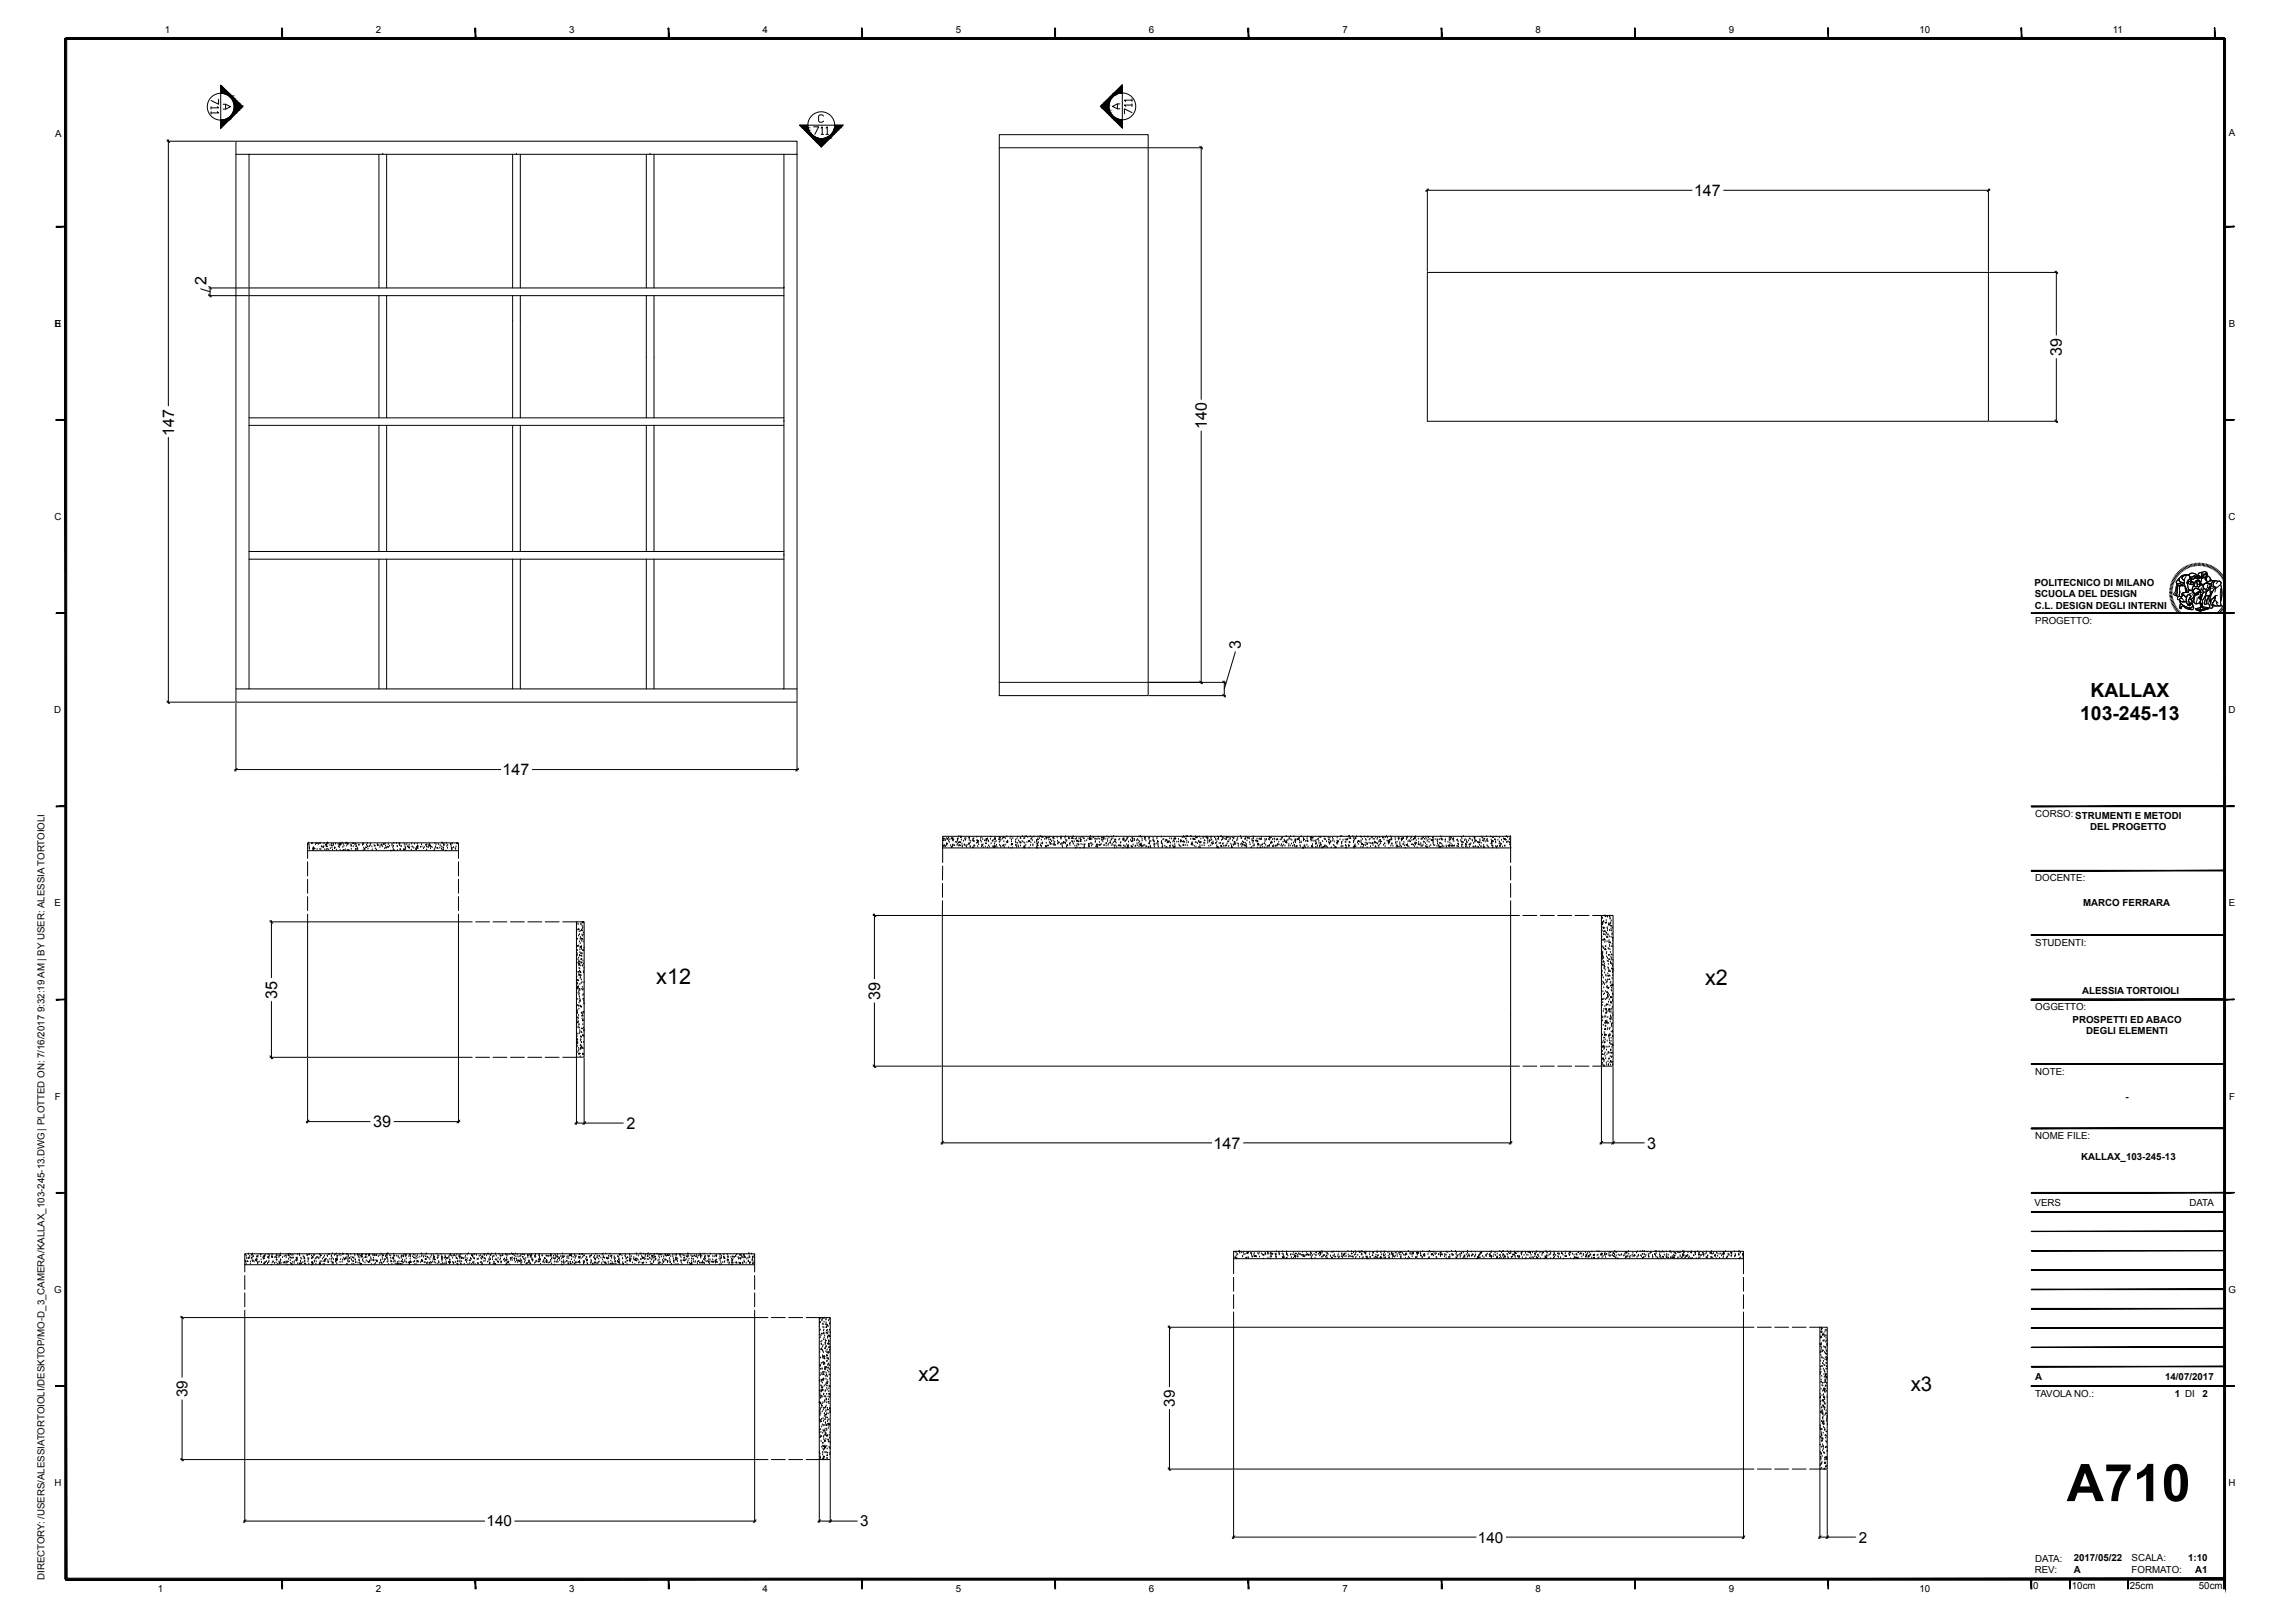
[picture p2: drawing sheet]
<svg xmlns="http://www.w3.org/2000/svg" width="594mm" height="420mm" viewBox="0 0 594 420" stroke-linecap="round" stroke-linejoin="round" font-family="sans-serif">
<defs><g id="words">
<text font-size="13.4" x="534.7" y="388.5">A710</text>
<g font-size="5.6">
<text x="169.8" y="254.5">x12</text>
<text x="441.1" y="255">x2</text>
</g>
<g font-size="5.3">
<text x="237.6" y="357.4">x2</text>
<text x="494.3" y="360.1">x3</text>
</g>
<g font-size="5">
<text x="540.8" y="180.4">KALLAX</text>
<text x="538.1" y="186.4">103-245-13</text>
</g>
<g font-size="4.2">
<text x="71.7" y="258.4" transform="rotate(-90 71.7 258.4)">35</text>
<text x="227.7" y="258.8" transform="rotate(-90 227.7 258.8)">39</text>
<text x="96.5" y="291.7">39</text>
<text x="162.1" y="292.1">2</text>
<text x="314" y="297.2">147</text>
<text x="426.2" y="297.2">3</text>
</g>
<g font-size="4.1">
<text x="438.3" y="50.7">147</text>
<text x="53.5" y="73.8" transform="rotate(-90 53.5 73.8)">2</text>
<text x="533.4" y="92" transform="rotate(-90 533.4 92)">39</text>
<text x="45" y="112.7" transform="rotate(-90 45 112.7)">147</text>
<text x="312.2" y="111" transform="rotate(-90 312.2 111)">140</text>
<text x="321" y="167.9" transform="rotate(-90 321 167.9)">3</text>
<text x="130" y="200.6">147</text>
</g>
<g font-size="3.9">
<text x="48.5" y="361.5" transform="rotate(-90 48.5 361.5)">39</text>
<text x="303.9" y="364" transform="rotate(-90 303.9 364)">39</text>
<text x="125.9" y="395">140</text>
<text x="222.5" y="395">3</text>
<text x="382.3" y="399.2">140</text>
<text x="480.9" y="399.2">2</text>
</g>
<g font-size="2.5">
<text x="42.6" y="8.6">1</text>
<text x="97.3" y="8.6">2</text>
<text x="147.3" y="8.6">3</text>
<text x="197.3" y="8.6">4</text>
<text x="247.3" y="8.6">5</text>
<text x="297.3" y="8.6">6</text>
<text x="347.3" y="8.6">7</text>
<text x="397.3" y="8.6">8</text>
<text x="447.3" y="8.5">9</text>
<text x="496.6" y="8.5">10</text>
<text x="546.6" y="8.5">11</text>
<text x="14.3" y="35.6">A</text>
<text x="576.7" y="35.2">A</text>
<text x="14.1" y="84.6">B</text>
<text x="14.3" y="84.6">E</text>
<text x="576.7" y="84.6">B</text>
<text x="14.1" y="134.5">C</text>
<text x="576.6" y="134.5">C</text>
<text x="526.3" y="151.6">POLITECNICO DI MILANO</text>
<text x="526.4" y="154.6">SCUOLA DEL DESIGN</text>
<text x="526.4" y="157.7">C.L. DESIGN DEGLI INTERNI</text>
<text x="526.5" y="161.4">PROGETTO:</text>
<text x="14" y="184.5">D</text>
<text x="576.6" y="184.5">D</text>
<text x="526.5" y="211.4">CORSO: STRUMENTI E METODI</text>
<text x="540.8" y="214.9">DEL PROGETTO</text>
<text x="526.5" y="228.1">DOCENTE:</text>
<text x="14.1" y="234.5">E</text>
<text x="538.9" y="234.5">MARCO FERRARA</text>
<text x="576.7" y="234.5">E</text>
<text x="526.5" y="244.8">STUDENTI:</text>
<text x="538.7" y="257.2">ALESSIA TORTOIOLI</text>
<text x="526.5" y="261.4">OGGETTO:</text>
<text x="536.2" y="264.6">PROSPETTI ED ABACO</text>
<text x="539.7" y="267.6">DEGLI ELEMENTI</text>
<text x="526.5" y="278.1">NOTE:</text>
<text x="14.2" y="284.5">F</text>
<text x="549.9" y="284.5">-</text>
<text x="576.7" y="284.5">F</text>
<text x="526.5" y="294.8">NOME FILE:</text>
<text x="538.4" y="300.2">KALLAX_103-245-13</text>
<text x="526.4" y="312">VERS</text>
<text x="566.4" y="312">DATA</text>
<text x="14" y="334.6">G</text>
<text x="576.5" y="334.6">G</text>
<text x="526.5" y="357">A</text>
<text x="560.1" y="357">14/07/2017</text>
<text x="526.5" y="361.6">TAVOLA NO.:</text>
<text x="562.7" y="361.6">1 DI</text>
<text x="569.8" y="361.6">2</text>
<text x="14.1" y="384.6">H</text>
<text x="576.6" y="384.6">H</text>
<text x="526.4" y="407">REV:</text>
<text x="526.5" y="404.1">DATA:</text>
<text x="536.5" y="407">A</text>
<text x="536.5" y="404">2017/05/22</text>
<text x="551.5" y="404">SCALA:</text>
<text x="551.5" y="407">FORMATO:</text>
<text x="566.1" y="404">1:10</text>
<text x="567.9" y="407">A1</text>
<text x="11.5" y="408.9" transform="rotate(-90 11.5 408.9)">DIRECTORY: /USERS/ALESSIATORTOIOLI/DESKTOP/MO-D_3_CAMERA/KALLAX_103-245-13.DWG| PLOTTED ON: 7/16/2017 9:32:19 AM | BY USER: ALESSIA TORTOIOLI</text>
<text x="40.8" y="412">1</text>
<text x="97.3" y="412">2</text>
<text x="147.3" y="412">3</text>
<text x="197.3" y="412">4</text>
<text x="247.3" y="412">5</text>
<text x="297.3" y="412">6</text>
<text x="347.3" y="412">7</text>
<text x="397.3" y="412">8</text>
<text x="447.3" y="412">9</text>
<text x="496.6" y="412">10</text>
<text x="526" y="411.2">0</text>
<text x="536" y="411.2">10cm</text>
<text x="551" y="411.2">25cm</text>
<text x="568.9" y="411.2">50cm</text>
</g>
</g></defs>
<g fill="none" stroke="#000" stroke-width=".26">
<path d="M43.2 36.5h17.6M43.2 36.2l.7 .7M43.6 36.2v69.4M54.6 27.6v.6M54.6 28.9v.6M56.2 27.6l.4 .3h-2M56.2 28.9l.4 .3h-2M56.6 25.7v1.3l-2-1M57.1 22l5.6 5.6-5.6 5.6zM57.7 27h.7l1.2 .6-1.2 .6h-.7M58.4 27v1.2M61 36.5h145.2v145.2h-145.2z"/>
<path d="M61 39.9h3.4M64.4 39.9h138.4v138.4h-138.4zM98 39.9v34.6M99 39.9h.1M100 39.9v34.6M132.6 39.9v34.6M133.6 39.9h.1M134.6 39.9v34.6M167.2 39.9v34.6M168.2 39.9h.1M169.2 39.9v34.6M202.8 39.9h3.4"/>
<path d="M206.9 32.4h11.2l-5.6 5.6zM210.5 32.8h1.3l-1 2M212.4 33.2l.3-.4v2M212.4 34.8h.7M213.1 30l-.4-.3h-.6l-.3 .3v1.3l.3 .3h.6l.4-.3M213.7 33.2l.3-.4v2M213.7 34.8h.6M258.5 34.9h38.5v145.1h-38.5zM258.5 38.2h38.5M284.7 27.5l5.7-5.6v11.2zM289.1 26.9v1.3M289.7 26.9h-.6l-1.3 .6 1.3 .7h.6"/>
<path d="M292.9 29.1l-2-.9v1.2M292.9 27.2h-2l.3 .3M292.9 25.9h-2l.3 .4M292.9 25.6v.7M292.9 26.9v.6M297.3 38.2h13.8M310.4 37.9l.7 .7M310.8 37.9v66M368.9 49.2h69.5M369.3 48.9v21.3M369.6 48.9l-.7 .7M445.3 49.2h69.5"/>
<path d="M514.4 48.9v21.3M514.8 48.9l-.7 .7M52 74.1v.7l2.3 .7M54 74.5h10.2M54 76.5h10.2M54 74.1l.7 .8M54 76.1l.7 .7M54.3 74.1v2.7M64.4 74.5h138.4M64.4 76.5h138.4M98 76.5v31.6M100 76.5v31.6"/>
<path d="M132.6 76.5v31.6M134.6 76.5v31.6M167.2 76.5v31.6M169.2 76.5v31.6M202.8 74.5h.1M369.3 70.5h145.1v38.5h-145.1zM514.7 70.5h17.6M531.6 70.2l.7 .6M532 70.2v17.1M532 92.2v17.2M43.6 112.6v69.4M64.4 110.1h138.4"/>
<path d="M64.4 108.1h138.4M98 110.1v32.6M100 110.1v32.6M132.6 110.1v32.6M134.6 110.1v32.6M167.2 110.1v32.6M169.2 110.1v32.6M202.8 109.1h.1M310.8 110.9v66.1M514.7 109h17.6M531.6 108.6l.7 .8M64.4 144.7h138.4"/>
<path d="M64.4 142.7h138.4M98 144.7v33.6M100 144.7v33.6M132.6 144.7v33.6M134.6 144.7v33.6M167.2 144.7v33.6M169.2 144.7v33.6M202.8 143.7h.1M561.3 153h.7M561.3 153.3h.7M561.3 152.6l.7 .1M561.4 152.3l.6 .1"/>
<path d="M561.4 151.9l.7 .1M561.5 151.6l.6 .1M561.6 151.2l.6 .2M561.7 150.9l.6 .2M561.8 150.5l.6 .3M562 150.2l.6 .3M562 153.6l-.7 .1M562 154l-.7 .1M562 154.3l-.7 .1M562.1 154.6l-.7 .1M562.1 149.9l.6 .3M562.1 155l-.6 .1"/>
<path d="M562.2 155.2l-.6 .3M562.3 149.6l.6 .3M562.3 155.6l-.6 .2M562.4 155.9l-.6 .2M562.5 149.3l.5 .3M562.6 156.2l-.7 .3M562.6 149l.6 .4M562.7 156.5l-.6 .3M562.9 156.8l-.6 .3M562.9 148.7l.5 .4M563 157l-.6 .4M563.1 148.4l.5 .5"/>
<path d="M563.2 151h.8l.5 .3 .6-.4v.6a2.57 2.57 0 0 1-1.9-.3zM563.2 151v.4M563.2 157.3l-.6 .4M563.3 148.1l.5 .5M563.4 151.5l-.3 .4-.1 1.4-.4 .7 .4 .2M563.4 157.6l-.5 .4M563.4 150l.4-.3a.81 .81 0 0 0 .9 1.1l.4 .1-.6 .4-.4-.2a.68 .68 0 0 1-1.1-.6zM563.5 151.6h.5l-.2 .6 .1 1.2-.2 1a.42 .42 0 0 1-.6-.4zM563.6 151.5l-.1 .1a2.29 2.29 0 0 0-.3 2l-.2 .5 .7 .3M563.6 147.9l.4 .5M563.6 157.8l-.5 .5M563.8 149.7l-.6 .6a.45 .45 0 0 0-.2 .5 .45 .45 0 0 0 .5 .3l.5-.1 .5 .3 .6-.4"/>
<path d="M563.8 158.1l-.5 .4M563.8 147.6l.5 .5M563.9 155.1a.71 .71 0 0 0 .8 .7l1-.2M564 149.4a2.03 2.03 0 0 1 1.8-.6 .94 .94 0 0 0-1.2 1l.5 .4v.6a1.01 1.01 0 0 1-1.3-1.2zM564 155.5l.7 .3 1-.2 .3 1 .2-.2 .3 .4-.1-.6 .3 .4-.2-.4 .4 .1-.4-.5a.51 .51 0 0 1-.4-.4 .51 .51 0 0 1 .3-.5l.4 .1 .2 .7a1.1 1.1 0 0 1-.2 1.6h-.6a2.67 2.67 0 0 1-2.2-1.8zM564 151.6l1.2-.1 .6 1.1a.64 .64 0 0 1-.7 .8 .41 .41 0 0 0-.6 .2 .41 .41 0 0 0 .2 .5l-.4 .4a.85 .85 0 0 1-.4-1.3l-.1-1zM564 155.5a1.58 1.58 0 0 0 1.4 1.4l1.4 .6M564 158.3l-.5 .5M564 151.6l-.2 .6 .1 2.2M564.1 156.1l1.9 1.1a.95 .95 0 0 0 1.3-.5 .58 .58 0 0 1 .2 .8 .58 .58 0 0 1-.7 .2l-1.4-.3a.79 .79 0 0 0-1.1-.4l.1 .4-.1 .1-.3-.1a.9 .9 0 0 1 .1-1.1zM564.1 156.1l-.1 .3a.69 .69 0 0 0 .3 1.1l.1-.2-.2-.1a.57 .57 0 0 1 .6-.4 .57 .57 0 0 1 .5 .5l.4 .2a1.8 1.8 0 0 0 1.7 .1l-.1-.9M564.1 147.4l.5 .5"/>
<path d="M564.3 158.5l-.5 .6M564.3 154.6l-.1-.1a.53 .53 0 0 0-.8 .2l-.1 .3a.46 .46 0 0 0 .8-.1 .53 .53 0 0 1 .8 .4l.1 .1M564.4 147.2l.4 .6M564.5 158.8l-.4 .5M564.6 153.6l1.1-.4 .4 .1a.52 .52 0 0 1 .3-.5 .52 .52 0 0 1 .6 0l.4 .3 .3 .5a.74 .74 0 0 1-.3 1.1 .67 .67 0 0 1-1 .2l.1-.3a.28 .28 0 0 0 .4-.3 .28 .28 0 0 0-.3-.3l-.5-.2-.4 .8-.2-.1a.69 .69 0 0 0-.9-.5zM564.6 154.2l.4-.2 .7 .6v1a1.51 1.51 0 0 1-1.7-.2l-.2-.3 .7-.2-.2-.3zM564.7 147l.4 .5M564.8 158.9l-.5 .6M564.8 149.1l.9-.3a.72 .72 0 0 1 .8 .5 .72 .72 0 0 1-.5 .9l-.2 .5 .2 .8a.98 .98 0 0 0 .7 1.2v.1a.47 .47 0 0 0-.7 .5 .39 .39 0 0 1-.3-.3 .39 .39 0 0 1 .1-.4l-.6-1.1-.1-1.3-.6-.5zM564.9 153.9l.8 .7M565 154h-.1a.61 .61 0 0 0-.4 .9M565 146.8l.4 .6"/>
<path d="M565 159.1l-.4 .6M565.2 151.5h-1.6a.53 .53 0 0 0-.6 .1 .53 .53 0 0 0-.1 .6l-.1 .8-.5 .7 .3 .3M565.3 151.9l.3 1.4M565.3 146.6l.3 .6M565.3 159.3l-.4 .6M565.6 149.1a2.9 2.9 0 0 0-.1 3.1l.3 .4a.37 .37 0 0 0-.1 .5 .37 .37 0 0 0 .4 .2 .39 .39 0 0 1 .2-.4 .39 .39 0 0 1 .4-.1 2.58 2.58 0 0 1-.7-2.6 .76 .76 0 0 0 .5-1 .76 .76 0 0 0-1-.4 1.36 1.36 0 0 0-1.7 1.6l1.2 .5M565.6 159.5l-.3 .6M565.6 146.4l.3 .7M565.7 153.2l-.4 .1a.51 .51 0 0 0-.6 .2 .51 .51 0 0 0 0 .6M565.8 148.8a.9 .9 0 0 0-1.2 1l.5 .3M565.9 159.6l-.3 .6M565.9 146.3l.3 .6"/>
<path d="M566 153.9a.56 .56 0 0 1 .8 .6l-.3 .1-.1 .4a.54 .54 0 0 0-.3 .6 .54 .54 0 0 0 .5 .4l.3 .3-.4-.1 .2 .4-.3-.4 .1 .6-.3-.4-.2 .2 .1-.1a1.76 1.76 0 0 1-.1-2.6zM566 150.2l.4-.3 .6-.2-.1 .6-1.1 .5zM566.1 150.7l.7-.4 .3 .3a.32 .32 0 0 0-.4 .2 .32 .32 0 0 0 .2 .4h-.1a.58 .58 0 0 1-.7-.5zM566.1 150.7a.61 .61 0 0 0 .8 .5M566.2 159.8l-.3 .6M566.2 148.8l.2-.2a1.04 1.04 0 0 1 1.4-.1l.5 .3-.1 .3-.6-.2-.4 .4-.4 .1zM566.2 148.9l.1-.3a1.22 1.22 0 0 1 2 .4l-.3 .2a.43 .43 0 0 0-.4-.2 .43 .43 0 0 0-.3 .3l-.8-.1M566.3 146.2l.2 .6M566.5 159.9l-.3 .6M566.5 149.2l.6 .2 .6-.5 .3 .3-.2 .5-.4 .2-.4-.2-.6 .2zM566.6 146.1l.2 .6M566.7 152.7l.1 .1a1.21 1.21 0 0 1 .8 1.8l-.2 .1"/>
<path d="M566.8 160l-.3 .6M566.8 150.7h.9l-.3 .1v.4a.41 .41 0 0 1-.5 0 .41 .41 0 0 1-.1-.5zM566.8 155.1l.2 .6a1.1 1.1 0 0 1-.2 1.6h-.5M566.9 150.4l.2 .2M566.9 150.1v.2l-1.1 .5M566.9 153.6l-.7 .2M567 146l.1 .6M567 149.7l-.3 .6M567.1 153.3l.7 .5M567.2 150.6l.5 .1-.3 .1v.4a.39 .39 0 0 1-.6 0 .39 .39 0 0 1 .1-.6l.4 .2h-.3M567.3 153.8a.7 .7 0 0 1 .1 .9 .7 .7 0 0 1-.9 .2M567.3 153v-.3a1.1 1.1 0 0 1 1.7 0l.2 .5-1.4 .4a.52 .52 0 0 0 .9 .2l.1-.4a.39 .39 0 0 0 .4-.3 .39 .39 0 0 0-.2-.4l-.6-.4h-.5l-.6 .7-.2-.1 .2-1.1 .3-.2 .3 .2h1l.5-.4v-.3l.7 .2v1a.72 .72 0 0 0 0 1l-.4 .6-.4 .1-.2 .6h-.4l.4 .3 .2-.1v.4l.2-.2-.2 .4a.99 .99 0 0 1-1.2 .9l-.8-.7 .3-.6 .2-1.1"/>
<path d="M567.3 152.7l.6-.5 .6 .2a.68 .68 0 0 1 .6 .8h-.4l-.5 .3a.48 .48 0 0 1-.5 .2 .48 .48 0 0 1-.3-.5zM567.3 155.6l.8 .7M567.3 145.9l.1 .6M567.5 149.7h.1M567.6 149.3l.2 .1M567.6 155l.1 .9M567.6 151.6a1.28 1.28 0 0 0-.5 1.3M567.6 145.8l.2 .7M567.7 149.4h-.1M567.7 153.6l1.2-.4a.63 .63 0 0 1-.4 .7 .63 .63 0 0 1-.8-.3zM567.8 154.4l-.3 .9-.5 .5M567.9 153.8h-.1"/>
<path d="M568 149.5l.4-.2h.5l.1 .2a.39 .39 0 0 1-.4 .3 .39 .39 0 0 1-.4-.3zM568 150.4a.84 .84 0 0 1 1-.1 .84 .84 0 0 1 .4 .8l-.1 .5a.25 .25 0 0 1-.3-.2 .25 .25 0 0 1 .2-.3 .55 .55 0 0 0-.2-.7 .55 .55 0 0 0-.8 .1l.2 .6a.44 .44 0 0 1-.1 .7 .44 .44 0 0 1-.6-.5zM568 149.2l-.2 .5-.4 .2-.4-.2-.5 .2M568 145.8l.1 .6M568.1 157.5l2-.4 1.2 .2-2.1 .6zM568.1 157.5l1.1 .4v.3l-1.1-.4zM568.1 157.5a6.2 6.2 0 0 1 3.2-.2l-2.1 .6zM568.3 150.3a.74 .74 0 0 1 .8 .3 .74 .74 0 0 1 .1 .8l-.2 .4h-.6zM568.4 145.7v.7M568.4 149.3a.43 .43 0 0 1 .6-.3 .43 .43 0 0 1 .2 .6l-.2 .1M568.4 154.7l-.3 1.6 1.1-.2M568.4 153.8h.1"/>
<path d="M568.5 149.1a.46 .46 0 0 1 .5 0 .46 .46 0 0 1 .2 .5l-.2 .1-.1-.4h-.5zM568.5 153.4l.2 .1M568.5 153.7l.2 .1M568.6 153.5h.1M568.6 150.5h.1M568.7 150.5l-.2 .1M568.7 145.7v.7M568.7 154.6h.4l.2-.6 .4-.1-.4 1.3v-.4l-.2 .1zM568.8 149.4l-.4-.1-.4 .2 .6 .3 .4-.1-.2-.4 .1 .2M568.8 151.8v.7M568.9 153.3l-.1 .3a.49 .49 0 0 1-.4 .3 .49 .49 0 0 1-.5-.2M568.9 150.3l.3 .3-.2 .1"/>
<path d="M569 150.5a.41 .41 0 0 0-.6-.2 .41 .41 0 0 0 0 .6v.2a.47 .47 0 0 1 0 .6 .47 .47 0 0 1-.7 0 .47 .47 0 0 1 .1-.7l.1-.3a.79 .79 0 0 1 1.2-.4 .79 .79 0 0 1 .1 1.3l-.2-.4M569.1 145.7v.7M569.1 150.8l-.1 .1M569.2 150.6v.5h-.8M569.2 151.5l-.2 .2-.6 .1M569.2 157.9l2.1-.6v.3l-2.1 .6zM569.2 157.9v.3M569.3 149.5v-.1a.87 .87 0 0 1 .1 1.1l-.1 .2M569.3 154.1h.1M569.3 154.7v.5l.2-.2M569.4 149.1l.1 .4M569.4 151.1l-.1-.5a.87 .87 0 0 0 .1-1.2l-.1 .1-.3-.4a.47 .47 0 0 1-.3-.6 .47 .47 0 0 1 .6-.3h.5l-.3 .7 .1 .8h.2l.1-.5a.39 .39 0 0 0 .3 .3 .39 .39 0 0 0 .4-.1l-.1 .6 .1 .1 .2-.2 .4 .7-1.1 .7"/>
<path d="M569.4 145.7v.7M569.5 154.4l-.1 .3-.1-.3M569.5 152.1l-.2 1.4M569.5 151.3l.5 .3M569.5 156.2l.2-.1 .2 1-.3-.5-.4 .6zM569.6 153.3l-.4 .4v.4M569.7 153.9l-.4 .1-.2 .6h-.4l.4 .3 .2-.1M569.8 152.2l-.5 .8M569.8 148.2h-.5a.6 .6 0 0 0-.6 .7M569.8 145.8l-.1 .6M569.9 148.1a.83 .83 0 0 1 1 .1 .83 .83 0 0 1 .1 1l-.4 .9v-.7l.3-.5-.3-.4a.87 .87 0 0 0-.8 1.2h-.2l-.1-.8zM569.9 149.2a.39 .39 0 0 0 .3 .3 .39 .39 0 0 0 .4-.1"/>
<path d="M569.9 148.1a.83 .83 0 0 1 1 .1 .83 .83 0 0 1 .1 1l-.4 .9v-.7l.3-.5-.3-.4a.93 .93 0 0 0-.8 1.2h-.2l-.1-.8zM570 151.3l.9-.5 .5 .2a.6 .6 0 0 1 .6 .2 .6 .6 0 0 1 0 .7l-.4 .3a.79 .79 0 0 1-1.4 .1l-.2-.3zM570.1 148.6l.5-.2 .3 .5-.3 .5a.46 .46 0 0 1-.7-.1 .46 .46 0 0 1 .2-.7zM570.1 153.3l.8-.2-.4 1.3-.7 .9v.7l-.5 .7a3.4 3.4 0 0 1 .4-2.6zM570.1 148.9l.2 .1M570.1 153.3l-.6 1.7a1.8 1.8 0 0 0-.2 1.7l.5-.6 .1 1.3-.3-.8-.4 1 .1-.9M570.1 149h.1M570.1 149.4h.2M570.1 152.3a.6 .6 0 0 0 0 1l.8-.2 .5-.6M570.1 145.8v.7M570.2 149.3h.1M570.5 145.8l-.2 .7"/>
<path d="M570.5 149.1l.2 .1M570.6 154.2l.8-.1-.3 .9a.99 .99 0 0 0-.1 1.3h-.7zM570.6 149.1v.1M570.8 149.9l.4 .6M570.8 152.4h.1M570.9 150.8l.8-.5h1l-.7 .9zM570.9 145.9l-.2 .7M570.9 153.1l-.4 1.3-.7 .9v.9M571 148.9a1.14 1.14 0 0 1 .9 1.1l.3 .2-.9 .3a.8 .8 0 0 1-.3-1.3zM571 152.3l-.3 .1M571 148.9l.6 .4 .4 .7M571 152.6l-.1 .1"/>
<path d="M571.2 146l-.2 .7M571.2 159.9l.3 .7M571.3 157.3v.3l-2.1 .6-1.1-.4v-.3M571.4 154.1l-.3 .9a.99 .99 0 0 0-.1 1.3h-.7l.2-2M571.5 152.3l.4-.1-.2 1.9-1.2 .1 .4-1.1zM571.5 146.1l-.2 .7M571.5 159.8l.3 .7M571.6 152l-.1 .4M571.6 151l.4 .1 .1 .3M571.6 149.8l.6 .4M571.7 154.1l-1.1 .1M571.7 155.5v.3l.2 .1"/>
<path d="M571.8 159.7l.3 .6M571.9 152.2l-.1 1.5a2.98 2.98 0 0 0-.2 3h.1M571.9 146.3l-.3 .6M572 155.2l1.1-1-.3 1.3a1.11 1.11 0 0 0-.3 1.6l-.5 .3a.3 .3 0 0 1-.4-.1 .3 .3 0 0 1 .1-.4zM572 151.2a1.06 1.06 0 0 1 .7-.9 1.06 1.06 0 0 1 1.1 .2 .54 .54 0 0 1 .7 .1 .54 .54 0 0 1-.2 .8 1.22 1.22 0 0 1-1.1 .8 1.22 1.22 0 0 1-1.1-.8M572.1 151.4l-.6 .9a.77 .77 0 0 1-1.3-.1 .74 .74 0 0 1 .1-1 .74 .74 0 0 1 1 .1l-.3 .6a.44 .44 0 0 0 .6 0 .44 .44 0 0 0 .1-.6 .88 .88 0 0 0-1-.4 .88 .88 0 0 0-.7 .9M572.1 153l.1 .6M572.1 159.6l.4 .6M572.2 146.4l-.3 .6M572.4 159.4l.4 .6M572.5 146.6l-.3 .6M572.6 152.2h-.9"/>
<path d="M572.6 156.4l.6 .4M572.7 159.2l.4 .6M572.8 146.7l-.3 .6M572.8 150.3h-1.1l-.8 .5M573 155.2l.8 .9M573 159.1l.4 .5M573 152.2a6.7 6.7 0 0 0-1.3 3.4l1.3-1.3 .7-.2M573.1 150.3l.7 .2a.51 .51 0 0 1 .7 0 .51 .51 0 0 1 0 .7l.3 1.3a7.4 7.4 0 0 1-.3 3.4l.3 .9-2.5-.1 .8-2.5-1.5 1.4a7.6 7.6 0 0 1 1.4-3.4l.5-.2a.91 .91 0 0 1-1-.7 .91 .91 0 0 1 .6-1zM573.1 150.3a.9 .9 0 0 0-.6 1 .9 .9 0 0 0 1 .7M573.1 146.9l-.3 .6M573.1 154.2l-.3 1.3a1.08 1.08 0 0 0-.3 1.6l-.5 .3a.32 .32 0 0 1-.4-.1 .32 .32 0 0 1 .1-.4l.3-1.7M573.2 158.8l.5 .6"/>
<path d="M573.3 152.2l-.3 1M573.4 155.6a1.09 1.09 0 0 0 .7 1.2M573.4 147.1l-.4 .6M573.5 158.6l.4 .6M573.7 150.7l-.3 .3M573.7 147.4l-.4 .5M573.7 158.4l.5 .5M573.9 147.6l-.4 .5M573.9 158.2l.6 .5M574.2 158l.5 .4M574.2 147.8l-.4 .5M574.4 157.7l.5 .4"/>
<path d="M574.5 152.3v3.4M574.5 151.2a8.6 8.6 0 0 1 0 4.8l.3 .8-2.5-.1M574.5 148.1l-.5 .5M574.6 157.4l.5 .5M574.7 148.3l-.5 .5M574.8 157.2l.5 .4M575 148.6l-.6 .4M575 156.9l.5 .4M575.1 156.6l.6 .3M575.2 148.9l-.6 .4M575.3 156.3l.6 .3M575.4 149.2l-.6 .4"/>
<path d="M575.4 156.1l.6 .2M575.5 155.8l.6 .2M575.6 149.5l-.6 .3M575.6 155.4l.6 .2M575.7 155.1l.7 .2M575.7 149.8l-.6 .3M575.8 154.8l.6 .2M575.8 154.5l.7 .1M575.9 154.1l.6 .1M575.9 153.6h.7M575.9 150.1l-.6 .3M575.9 153.8l.7 .1"/>
<path d="M575.9 153.3h.7M576 150.5l-.6 .2M576.1 150.8l-.6 .2M576.3 151.1l-.7 .2M576.4 151.5l-.7 .1M576.4 151.8l-.6 .1M576.5 152.2l-.6 .1M576.6 152.9h-.7M576.6 152.5l-.7 .1M61 178.3h3.4M202.8 178.3h3.4M258.5 176.6h38.5"/>
<path d="M297.3 176.6h19.8M310.4 176.2l.7 .8M316.3 179.7l.8 .7M316.3 176.2l.8 .8M316.7 176.2v4.2M319.6 168.1v.7l-2.9 9.5M567.1 160.1l-.2 .7M567.4 160.2l-.1 .6M567.7 160.2l-.1 .7M568 160.3l-.1 .7M568.4 160.3l-.1 .7M568.7 160.3v.7"/>
<path d="M569 160.3v.7M569.3 160.3l.1 .7M569.7 160.3v.7M570 160.2l.1 .7M570.3 160.2l.1 .7M570.6 160.1l.2 .7M570.9 160l.2 .7M43.2 181.7h17.6M43.2 181.4l.7 .6M60.7 199.1h69.4M61 182v17.5M61.4 198.8l-.7 .7"/>
<path d="M137.1 199.1h69.5M206.2 182v17.5M206.6 198.8l-.7 .7M297.3 180h19.8M79.7 218.6h.1M79.8 218.2h.1M80 218.7h.1M80 219.1h.1M80 219.6h.1M80 219.8h.1M80 219.4h.1M80.6 218.4h.1"/>
<path d="M80.8 218.2h.1M81 219.2l.3 .3h-.3zM81 219.8h.1M81.1 219.5v.2l-.2-.1zM81.1 219.5h.1M81.3 219.5l.2 .1-.2 .1zM81.6 218.6h.1M81.8 218.3h.1M82 219.8h.1M82.1 218.4h.1M82.4 218.5h.1M82.8 219.8h.1"/>
<path d="M82.8 218.3h.1M82.8 218.2h.1M83 219.8h.1M83.1 219.2h.1M83.3 219.1h.1M83.6 219.1l.1 .1-.1 .1zM83.8 219.1h.1M83.8 218.4h.1M84 219.9h.1M84.3 218.8h.1M84.4 219.9h.1M84.4 218.4h.1"/>
<path d="M84.4 218.8l.3 .2-.3 .1zM84.4 218.5l.1 .2-.2-.1zM84.7 219.8h.1M84.7 218.2h.1M84.8 218.4h.1M85 219.9h.1M85.4 218.8h.1M85.5 219.6h.1M85.8 218.5h.1M85.8 218.7l.2 .1h-.2zM85.9 219.4h.1M86 220h.1"/>
<path d="M86.2 218.5h.1M86.3 218.7h.1M86.6 219.6h.1M86.6 219.2l.1 .2zM86.8 218.5h.1M87.5 218.5h.1M87.6 219.1h.1M87.8 218.5h.1M87.8 219.3h.1M87.9 218.4l.2 .3h-.3zM88.1 218.2l.2 .2h-.3zM88.2 218.4h.1"/>
<path d="M88.5 218.2h.1M88.7 219.3h.1M88.8 218.5h.1M88.8 219.9l.1 .2h-.2zM89 219h.1M89.3 219.9h.1M89.4 218.3h.1M89.6 218.2h.1M89.7 219h.1M89.8 218.6h.1M90 218.1l.1 .2zM90 218.5h.1"/>
<path d="M90.8 218.6h.1M90.8 219h.1M90.9 219.8h.1M90.9 218.9h.1M91.3 218.1v.2l.3-.1-.2-.1M91.4 219.1h.1M91.8 218.7h.1M92 219.8h.1M92 218.4h.1M92.1 218.5h.1M92.2 218.8v.2h-.1zM92.4 219.6l.2 .1-.2 .1z"/>
<path d="M92.4 219.5h.1M92.8 218.7h.1M92.9 218.7h.1M93.8 218.7h.1M93.8 218.5h.1M93.9 218.3h.1M94.1 218.5h.1M94.1 219.5h.1M94.4 219.6v.2l-.2-.1zM94.7 219.2l.1 .1h-.1zM94.8 218.7h.1M95 218.4h.1"/>
<path d="M95.1 219.1h.1M95.2 219.7h.1M95.6 219.1h.1M95.8 218.8h.1M95.8 218.4h.1M96.2 219.2h.1M96.3 219.9h.1M96.8 218.8h.1M96.9 218.7l.2 .2h-.2zM97.1 219.7h.1M97.4 220h.1M97.6 218.5h.1"/>
<path d="M97.7 218.5l.1 .2h-.2zM97.8 218.9h.1M98.3 219.3h.1M98.3 218.8h.1M98.7 218.7h.1M98.8 218.9h.1M99 219.1h.1M99.2 218.3l.1 .2h-.2zM99.3 218.5h.1M99.5 219.6h.1M99.6 218.4h.1M99.8 219h.1"/>
<path d="M99.9 219.2l.1 .2h-.2zM100.2 219.3h.1M100.4 218.5h.1M100.5 219.3h.1M100.8 219h.1M101.4 218.9h.1M101.4 218.5h.1M101.6 219.3h.1M101.8 219.8h.1M101.8 219h.1M101.8 218.2h.1M102.6 218.2h.1"/>
<path d="M102.8 219h.1M102.8 219.1h.1M103.3 218.2l.1 .2-.2-.1zM103.4 218.8h.1M103.5 218.4h.1M103.5 219.6l.2 .2h-.2zM103.8 219h.1M103.8 219.1h.1M104.5 219.6l.2 .2-.3 .1zM104.6 218.5h.1M104.8 219.1h.1M104.8 218.7h.1"/>
<path d="M104.9 219.4h.1M104.9 219.8h.1M105.2 218.5h.1M105.5 218.9v.2l-.1-.1zM105.7 219.2l.2 .2zM105.8 219.2h.1M105.9 218.7h.1M106 219.5h.1M106.5 218.4h.1M106.6 219.2h.1M106.8 219.2h.1M107.1 219.5h.1"/>
<path d="M107.2 218.5h.1M107.6 219.6h.1M107.6 219.6l.1 .2zM107.8 219.3h.1M107.9 219.3l.3 .2h-.3zM108 218.4h.1M108 219h.1M108 218.8l.2 .2h-.2zM108.8 219.3h.1M109 218.6h.1M109.2 219.2h.1M109.6 219.6h.1"/>
<path d="M109.8 219.3h.1M110.2 218.8h.1M110.3 218.4l.1 .1-.2 .1zM110.4 220h.1M110.4 219.2h.1M110.7 219.2h.1M110.8 219.3h.1M110.9 218.7l.1-.1 .1 .2zM111 218.5h.1M111.2 218.6h.1M111.3 218.9h.1M111.3 218.8l.3 .3h-.3z"/>
<path d="M111.4 219.6h.1M111.8 219.4h.1M112.5 219.7h.1M112.5 218.1h.1M112.7 219.2h.1M112.8 219.4h.1M112.8 218.6h.1M113.2 219.3l.1 .2h-.2zM113.4 218.5h.1M113.8 219.5h.1M113.9 218.8h.1M114.2 219.2h.1"/>
<path d="M114.2 219.8h.1M114.3 218.2h.1M114.5 218.2h.1M114.6 219.3h.1M114.6 219.7l.2 .1-.2 .1zM114.8 219.5h.1M114.8 218.5l.2 .2h-.3zM114.8 218.5h.1M115.5 218.2h.1M115.6 219h.1M115.8 219.5h.1M115.8 218.7h.1"/>
<path d="M116.6 218.2l.1 .3zM116.6 218.6h.1M116.7 219h.1M116.8 219.6h.1M116.8 219.8h.1M116.8 219.3l.2 .1-.2 .1zM116.9 220h.1M117 218.4h.1M117.3 219.3h.1M117.8 219.6h.1M117.9 219.8h.1M118 219.2h.1"/>
<path d="M118.1 218.1v.2h.3l-.1-.2M243.9 219.4v-3h146.9v6.8M243.9 219.4v3.8M243.9 219.4h147M244 218.8h.1M244 218.8v.2l-.1-.1zM244 217.3l.2 .2h-.2zM244.1 217.1h.1M244.4 217.2h.1M244.4 218.8h.1M244.5 219.1h.1M244.6 217.6h.1"/>
<path d="M244.6 219.1h.1M244.7 217.3h.1M244.9 218.2l.2 .2h-.3zM244.9 218.5h.1M244.9 218.8h.1M244.9 216.9h.1M245.2 217l.1 .2-.2-.1zM245.4 216.8h.1M245.4 217.7h.1M245.6 218h.1M245.7 217.3h.1M245.9 218.8h.1"/>
<path d="M246.1 217h.1M246.1 219.1l.2 .1-.2 .1zM246.3 216.9l.2 .2zM246.4 219.1h.1M246.4 218.7h.1M246.5 217.5h.1M246.5 216.9h.1M246.6 217.6h.1M246.7 217.3h.1M246.8 218.8h.1M247 218.9h.1M247.3 217.7l.1 .2z"/>
<path d="M247.6 218.7h.1M247.7 217.7h.1M247.7 217.1h.1M247.7 217.3h.1M247.8 218.4h.1M247.9 217.1h.1M247.9 218.9h.1M248 218.1h.1M248.1 216.5h.1M248.2 218.8h.1M248.3 217.8l.3 .2h-.3zM248.4 218.7l.1 .1z"/>
<path d="M248.5 216.5l.2 .2h-.2zM248.6 216.5h.1M248.7 217.4h.1M248.9 218.5h.1M249 219h.1M249 219.2h.1M249.3 217.7h.1M249.5 218.7h.1M249.5 218.5l.1 .2-.2-.1zM249.6 217.1h.1M249.7 217.4h.1M249.8 217.3h.1"/>
<path d="M249.9 217h.1M249.9 219h.1M250.1 219.3h.1M250.2 218.7h.1M250.6 218.2l.2 .2-.2 .1zM250.7 217.5h.1M250.7 218.3h.1M250.7 216.7l.1 .2zM250.8 216.7h.1M250.8 217h.1M250.9 219h.1M251 218.2h.1"/>
<path d="M251.1 219.3h.1M251.1 217.7h.1M251.7 217.5h.1M251.7 217.1h.1M251.7 219.2l.1 .2-.2-.1zM251.7 217.3l.3 .3h-.3zM251.9 217.1h.1M252 219h.1M252 217.8h.1M252 218.9h.1M252.2 218.9h.1M252.7 218.2h.1"/>
<path d="M252.7 217.6h.1M252.7 216.7h.1M252.9 217.9l.2 .1h-.3zM252.9 219.1h.1M252.9 217.4l.1 .2-.2-.1zM253 217.7h.1M253.1 217.8h.1M253.2 218.6h.1M253.7 217.6h.1M253.7 217h.1M253.9 217.9h.1M254 219.1h.1"/>
<path d="M254 218.7h.1M254 216.7h.1M254.2 218.9h.1M254.2 217.3h.1M254.3 218.6h.1M254.4 219.4h.1M254.7 217.6h.1M254.9 219.2h.1M255.1 218.1l.1 .2h-.2zM255.1 217.4l.2 .2h-.2zM255.1 217l.3 .2h-.3zM255.2 217.5h.1"/>
<path d="M255.5 219.4h.1M255.5 217.1h.1M255.7 217.6h.1M255.8 217.8h.1M255.8 218.9h.1M255.9 219.2h.1M256.2 217.2h.1M256.2 216.4l.2 .1v-.1M256.4 218.3h.1M256.7 217.7h.1M256.8 217.7h.1M256.9 219.3h.1"/>
<path d="M256.9 219.1h.1M257 217.5h.1M257.2 219.2l.2 .1h-.2zM257.3 218.5h.1M257.3 218.8v.2h-.1zM257.3 217.2h.1M257.4 216.8h.1M257.4 217l.1 .1-.1 .1zM257.4 217.9h.1M257.5 217h.1M257.6 219.1h.1M257.7 217.7h.1"/>
<path d="M257.8 218.7h.1M257.9 219.3h.1M258.5 217.1l.1 .2-.2-.1zM258.5 218h.1M258.6 216.5l.2 .3h-.3zM258.6 218.7h.1M258.7 217.8h.1M258.9 219h.1M258.9 217.4h.1M258.9 219.3h.1M259.3 217.1h.1M259.5 216.9h.1"/>
<path d="M259.5 218.7l.1 .2h-.1zM259.6 218.9h.1M259.6 216.6l.2 .1-.2 .1zM259.7 217.8h.1M259.7 218.8h.1M259.9 219.3h.1M260 218.7h.1M260.1 217.1h.1M260.4 218h.1M260.5 216.5h.1M260.6 217.7h.1M260.6 217.8l.1 .2-.1-.1z"/>
<path d="M260.7 217.8h.1M260.9 219.4h.1M261.3 217h.1M261.5 219.4h.1M261.6 216.6h.1M261.6 218.7h.1M261.7 217.3h.1M261.7 217.9h.1M261.7 218.3l.2 .2h-.2zM261.8 218.5h.1M261.9 219.4h.1M262 218.6h.1"/>
<path d="M262 217h.1M262.7 217.9h.1M262.8 217.4h.1M262.8 218.1h.1M262.8 218.5l.1 .2h-.2zM263 219.3h.1M263.1 217.1h.1M263.2 218.2h.1M263.2 216.6h.1M263.4 218.9h.1M263.5 219.2h.1M263.6 217.6h.1"/>
<path d="M263.7 217.9h.1M263.9 218.2h.1M264 217.9l.2 .2h-.3zM264 218.9h.1M264 216.7l.1 .2h-.2zM264.4 217.7h.1M264.5 216.5h.1M264.7 218h.1M264.9 217.1h.1M264.9 219l.3 .2-.3 .1zM265 219.4v-.1l.1 .1M265.1 218.2h.1"/>
<path d="M265.1 217h.1M265.1 219h.1M265.2 216.6h.1M265.4 218.7h.1M265.5 216.5h.1M265.7 218h.1M265.9 216.7h.1M266.1 217.9h.1M266.2 219.4h.1M266.2 217.5l.2 .1-.2 .1zM266.2 217.5l.1 .1h-.2zM266.3 217.8h.1"/>
<path d="M266.5 216.5h.1M266.6 218.8h.1M266.7 218.1h.1M266.7 217.2h.1M266.9 217.1h.1M267 216.8h.1M267.1 217.5h.1M267.2 218.9h.1M267.2 218.6h.1M267.5 216.6h.1M267.7 218.1h.1M268.1 219.3h.1"/>
<path d="M268.2 217.5h.1M268.2 217.8h.1M268.2 217.7h.1M268.3 218.3h.1M268.3 219.2l.2 .2h-.2zM268.3 218.6l.3 .2h-.3zM268.4 218.2l.1 .2zM268.4 219.4h.1M268.5 217.1l.1 .1-.1 .1zM268.5 216.6h.1M268.7 218.1h.1M268.9 217h.1"/>
<path d="M269.1 216.4h.1M269.2 218.8h.1M269.4 218.3h.1M269.4 219h.1M269.4 217.4h.1M269.4 219.1h.1M269.5 216.6h.1M269.6 216.4l-.1 .1 .2 .1-.1-.2M269.7 218.2h.1M269.7 218.4h.1M269.8 216.8h.1M270.3 217.2h.1"/>
<path d="M270.5 216.7h.1M270.5 219.1h.1M270.5 218.8l.2 .2h-.2zM270.6 218.9v.2h-.1zM270.7 218.2h.1M270.7 217.1h.1M270.8 216.7l.1 .1h-.2zM271 218.9h.1M271.3 218.9h.1M271.3 216.9h.1M271.3 217.3h.1M271.5 218h.1"/>
<path d="M271.5 216.7h.1M271.7 218.2h.1M271.7 218.2l.3 .2-.3 .1zM271.8 217.1l.1 .2zM272 217.8h.1M272.4 216.9h.1M272.5 218.6h.1M272.5 216.8h.1M272.5 217.6h.1M272.5 217h.1M272.7 218.8h.1M272.7 218.3h.1"/>
<path d="M272.7 217.1h.1M272.8 218.4l.2 .1-.2 .1zM272.9 217.9h.1M273 218.8h.1M273.5 216.8h.1M273.6 217.7h.1M273.7 218.3h.1M273.7 218.5h.1M273.9 217.9l.1 .2zM274.4 218.5h.1M274.5 216.8h.1M274.5 216.9h.1"/>
<path d="M274.5 217.1h.1M274.5 216.6h.1M274.7 218.3h.1M274.8 218.5h.1M274.8 218.9h.1M274.9 219.3h.1M275.1 218l.1 .1-.2 .1zM275.2 217.8l.2 .2h-.3zM275.5 216.9h.1M275.6 218.2h.1M275.7 218.4h.1M275.7 216.5h.1"/>
<path d="M275.7 217.4h.1M275.8 217.8h.1M275.9 219.1h.1M276 219.3h.1M276 217.5h.1M276.1 218.6l.1 .2-.2-.1zM276.5 216.9h.1M276.5 217.1h.1M276.7 218.4h.1M276.7 217.1h.1M276.8 218.8h.1M276.9 218.2h.1"/>
<path d="M277.3 217.6l.2 .1h-.2zM277.3 216.8l.1 .2zM277.5 216.9h.1M277.5 218.1h.1M277.6 216.5h.1M277.7 218.5h.1M277.8 217.1h.1M277.9 217.8h.1M278.1 219h.1M278.2 219.4h.1M278.3 217.2h.1M278.5 217h.1"/>
<path d="M278.6 218.9h.1M278.6 217.4l.2 .2h-.3zM278.6 219.3h.1M278.7 218.5h.1M278.7 217.7h.1M279 217.9h.1M279.1 218.7h.1M279.1 218.6h.1M279.1 217.1h.1M279.4 219.4h.2M279.5 217h.1M279.5 217.5l.1 .2h-.2z"/>
<path d="M279.6 217.1l.1 .2zM279.6 217.8h.1M279.7 218.5h.1M279.9 216.8h.1M280.2 218.7h.1M280.3 219.4h.1M280.3 217.1h.1M280.5 217.1h.1M280.6 219.3h.1M280.6 218.8h.1M280.7 218.6h.1M280.7 217.7h.1"/>
<path d="M281.1 217.6h.1M281.5 217.1h.1M281.6 218.9l.2 .1zM281.7 218.6h.1M281.7 218.2l.1 .3-.2-.1zM281.8 218.9h.1M281.8 217.3h.1M281.8 216.7l.2 .2h-.2zM282 217l.2 .2-.2 .1zM282.1 216.5h.1M282.1 217.2h.1M282.2 218.3h.1"/>
<path d="M282.2 216.7h.1M282.3 218.3h.1M282.4 218.9h.1M282.5 217.1h.1M282.7 218.6h.1M282.9 216.5l.1 .2-.2-.1zM283.2 217.2h.1M283.3 218h.1M283.4 217.8h.1M283.5 217.1h.1M283.5 219.1h.1M283.7 218.7h.1"/>
<path d="M283.7 218.9h.1M283.8 217.3h.1M283.9 218.5l.2 .1-.2 .1zM283.9 219v.2l-.1-.1zM284.1 217.1h.1M284.1 216.4h.1M284.4 218.8h.1M284.4 218h.1M284.5 217.2h.1M284.5 218.8h.1M284.7 218.7h.1M284.9 218.5h.1"/>
<path d="M285 216.9h.1M285.1 217.2l.1 .2-.2-.1zM285.3 217.9h.1M285.4 216.9h.1M285.4 216.6l.3 .2h-.3zM285.5 217.2h.1M285.6 218.8h.1M285.7 218.7h.1M285.9 217.2h.1M286.2 218.9h.1M286.2 218.1l.1 .1h-.2zM286.4 216.6h.1"/>
<path d="M286.5 217.3h.1M286.5 217.7h.1M286.7 218.8h.1M286.8 218.5h.1M286.9 216.8h.1M287.2 217.8h.1M287.2 217.9l.1 .3zM287.5 217.3h.1M287.5 216.6h.1M287.6 217.3h.1M287.6 218.8h.1M287.7 218.5h.1"/>
<path d="M287.9 217.1h.1M288 218.1h.1M288.1 216.5h.1M288.2 218.8h.1M288.3 219.4h.1M288.4 219h.1M288.4 217.4h.1M288.4 217.6l.2 .2h-.2zM288.5 217.3h.1M288.7 218.9h.1M288.7 217.4h.1M288.7 218.2h.1"/>
<path d="M288.8 216.4h.2M288.9 219.3h.1M289.4 218.7l.1 .2-.2-.1zM289.5 217.4h.1M289.7 218.9h.1M289.7 217.2h.1M289.8 218.2h.1M289.9 219h.1M290 218h.1M290.5 217.4h.1M290.5 219.4h.1M290.6 216.9l.1 .2-.2-.1z"/>
<path d="M290.7 218.9h.1M290.7 217.2l.1 .1-.1 .1zM290.8 217.1h.1M291 219h.1M291 217.8h.1M291.1 219.3h.1M291.2 217.6h.1M291.5 217.4h.1M291.5 218.6h.1M291.5 217h.1M291.5 219.4h.1M291.7 219h.1"/>
<path d="M291.7 217.1h.1M291.8 219l.2 .2-.3 .1zM291.8 216.8h.1M292 217.9h.1M292 218.8h.1M292.5 217.5h.1M292.6 219h.1M292.7 219l.2 .1h-.2zM292.8 217.6l.1 .2-.2-.1zM292.9 216.8h.1M292.9 216.8l.2 .1-.2 .1zM293 217.5h.1"/>
<path d="M293 219.2h.1M293.1 217.6h.1M293.2 218.7h.1M293.5 217.5h.1M293.5 217.2h.1M293.7 219h.1M293.8 219h.1M294.1 217.6h.1M294.2 218.3h.1M294.2 218.8h.1M294.3 217.2h.1M294.5 217.6h.1"/>
<path d="M294.6 218.2h.1M294.7 219.1h.1M294.7 216.6h.1M294.8 217.8h.1M295 218.3l.1 .2h-.2zM295 216.5h.1M295 218.5l.2 .2h-.2zM295.2 216.4l.2 .1-.2-.1M295.2 218.6l.2 .2-.3 .1zM295.3 218.4h.1M295.4 219.1h.1M295.5 217.6h.1"/>
<path d="M295.5 217.1h.1M295.6 219.1h.1M295.8 218.8h.1M296.1 216.7l.1-.2 .1 .3zM296.2 218.8h.1M296.2 217.3h.1M296.2 217.2h.1M296.5 217.6h.1M296.5 219.2h.1M296.7 219.1h.1M297.2 219v.3l-.2-.1zM297.2 216.9h.1"/>
<path d="M297.3 217.2h.1M297.3 218.1l.1 .2h-.2zM297.3 218.4h.1M297.4 218h.1M297.4 216.8h.1M297.5 217.7h.1M297.6 219h.1M297.6 219.2h.1M297.7 219.4h.1M297.7 217.8h.1M298.3 216.9h.1M298.4 217.3v.2z"/>
<path d="M298.4 217.7h.1M298.6 218.8h.1M298.6 217.8h.1M298.6 218.2l.2 .2-.2 .1zM298.7 219.2h.1M299.3 218.4h.1M299.3 217.1h.1M299.3 216.8h.1M299.5 217.7h.1M299.5 217.7l.2 .2h-.2zM299.6 218.5h.1M299.6 218.8h.1"/>
<path d="M299.7 219.3h.1M300.4 216.6h.1M300.5 217.8h.1M300.5 218h.1M300.5 218l.1 .2h-.2zM300.6 219.3h.1M300.7 218.5h.1M300.8 219.3h.1M300.8 219h.1M300.9 217.3h.1M301.1 217.2h.1M301.4 219h.1"/>
<path d="M301.4 217.8h.1M301.6 217.4h.1M301.7 219.3h.1M301.7 217.3l.3 .1-.3 .1zM301.9 219.3h.1M302 217.8l.3 .2-.3 .1zM302.4 217.9h.1M302.5 217.9h.1M302.6 219.4h.1M302.6 217.1h.1M302.7 218.7l.1 .2h-.2zM302.8 218.2h.1"/>
<path d="M303.1 217.1h.1M303.4 218.9h.1M303.4 217.9h.1M303.5 219.2h.1M303.6 217.6h.1M303.6 219.4h.1M303.7 217.1h.1M303.8 217.9h.1M303.8 219l.2 .2h-.2zM303.9 218.5h.1M303.9 216.9l.1 .2h-.2zM304 219h.1"/>
<path d="M304 216.9h.1M304 216.9l.2 .1-.2 .1zM304.5 217.9h.1M304.9 217.2h.1M304.9 217.9h.1M305 218.7h.1M305.2 219h.1M305.4 217.4l.3 .2h-.3zM305.5 217.9h.1M305.5 219.1h.1M305.5 217.5h.1M305.9 216.8h.1"/>
<path d="M306.1 218.7h.1M306.1 218.6l.2 .1-.2 .1zM306.1 217.6l.1 .3-.2-.1zM306.2 216.5h.1M306.2 217.8h.1M306.3 216.5l.1 .1h-.1zM306.4 218h.1M306.7 218.7h.1M306.7 217.1h.1M306.9 216.5h.1M306.9 217.1h.1M307 217.6h.1"/>
<path d="M307 218.1h.1M307.1 216.5h.1M307.2 218.9h.1M307.2 216.5h.1M307.5 218h.1M308 216.5h.1M308.1 217.2h.1M308.2 216.5h.1M308.2 218.4h.1M308.3 218.4v.2zM308.3 218.2l.2 .1-.2 .1zM308.4 218.1h.1"/>
<path d="M308.6 218.7h.1M308.6 217.1h.1M308.7 217.2h.1M308.9 217l.2 .2-.3 .1zM309 219h.1M309.2 217.3h.1M309.2 216.5h.1M309.2 218h.1M309.4 219.2h.1M309.4 218.1h.1M309.5 216.6l.1 .2h-.2zM309.8 218.3h.1"/>
<path d="M309.8 216.7h.1M310 217.9h.1M310.1 219.3h.1M310.2 217.7h.1M310.3 216.6h.1M310.3 218.1h.1M310.4 218.8h.1M310.5 218.2h.1M310.5 219.1v.2h-.2zM310.6 217.8l.2 .1h-.2zM310.7 217.1h.1M311 218.9h.1"/>
<path d="M311.2 216.6h.1M311.3 217h.1M311.4 218.2h.1M311.5 218.9h.1M311.7 217.3v.3zM311.7 218.3h.1M311.8 216.7h.1M312.2 216.7h.1M312.3 216.6h.1M312.3 216.6l.2 .2-.3 .1zM312.5 218.2h.1M312.5 217.7h.1"/>
<path d="M312.5 217.3h.1M312.8 219h.1M312.9 217.9h.1M312.9 217.3l.1 .2h-.2zM313.2 216.7h.1M313.2 218.9h.1M313.3 217.3h.1M313.4 216.6h.1M313.4 218.2h.1M313.5 217.4h.1M313.6 218.5h.1M313.8 217.9h.1"/>
<path d="M313.8 218.1l.1 .2zM314.2 216.8h.1M314.4 218.3h.1M314.5 217.1h.1M314.6 217.4h.1M314.7 218.2h.1M314.8 218.9h.1M314.8 219.3h.1M314.8 217.9h.1M314.9 219.1l.2 .2zM315 216.4h.1M315.1 216.9l.2 .2h-.2z"/>
<path d="M315.2 219.4h.1M315.2 216.8h.1M315.4 218.3h.1M315.7 216.4h.2M315.8 218.2h.1M315.8 219h.1M315.9 216.4h.1M316 219.1h.1M316 217.5h.1M316 218.8l.1 .2h-.2zM316.2 216.8h.1M316.3 217.3h.1"/>
<path d="M316.3 218.5h.1M316.4 218.4h.1M316.4 216.8h.1M316.6 219h.1M316.7 217.1h.1M316.9 219h.1M317.2 218.7l.2 .1-.2 .1zM317.2 217l.1 .2zM317.2 216.8h.1M317.4 216.5l.1 .2h-.1zM317.5 218.4h.1M317.6 217.9h.1"/>
<path d="M317.7 216.8h.1M317.9 217.9h.1M317.9 219h.1M318 217.4h.1M318.2 216.9h.1M318.3 217.1h.1M318.4 218.5h.1M318.6 218.9h.1M318.6 219l.2 .3h-.2zM318.8 216.8h.1M318.9 217.6h.1M319.1 218.7h.1"/>
<path d="M319.1 217.1h.1M319.2 216.9h.1M319.4 217.7l.1 .2h-.2zM319.4 218.5h.1M319.4 218.3l.2 .1-.2 .1zM319.5 218h.1M320 217.6h.1M320.1 218.4h.1M320.1 217.3h.1M320.2 217h.1M320.4 219h.1M320.4 218.5h.1"/>
<path d="M320.9 216.5h.1M321 218.6h.1M321.1 217h.1M321.2 218.4h.1M321.2 217h.1M321.3 219.1h.1M321.4 218.5h.1M321.4 217.9h.1M321.6 218.5v.2l-.1-.1zM321.7 217.9l.2 .1h-.2zM322 218.6l.3 .2-.3 .1zM322.1 217.1h.1"/>
<path d="M322.1 217.3h.1M322.2 218.2h.1M322.2 217.1h.1M322.3 216.6h.1M322.4 219.2h.1M322.4 218.9h.1M322.4 218.6h.1M322.5 219.2h.1M322.6 217.6h.1M322.8 216.7l.1 .2-.2-.1zM323.1 216.9h.1M323.2 217.1h.1"/>
<path d="M323.3 218.1h.1M323.4 218.6h.1M323.8 219.2v.2l-.2-.1zM323.9 217.3h.1M324 217.4l.1 .2h-.2zM324.1 218.2h.1M324.2 219h.1M324.2 217.1h.1M324.2 217h.1M324.2 216.6h.1M324.3 217.7h.1M324.4 218.7h.1"/>
<path d="M324.5 218.9h.1M324.9 217.4l.1 .2h-.1zM325.2 217.1h.1M325.2 217.9h.1M325.3 219.4h.1M325.3 217.8h.1M325.4 218.7h.1M325.4 217.8h.1M325.5 218.2l.2 .3h-.3zM325.5 218.5h.1M325.7 218.8h.1M325.7 217.2h.1"/>
<path d="M325.9 217.1h.1M326 219.2l.2 .1h-.2zM326.2 218.9h.1M326.2 217.2h.1M326.2 217l.2 .1-.2 .1zM326.3 216.7h.1M326.4 218.7h.1M326.6 218.6h.1M326.7 219.3h.1M327.1 218.1l.1 .2h-.2zM327.2 219.4h.1M327.2 217.2h.1"/>
<path d="M327.3 217.8h.1M327.4 218.7h.1M327.5 217.4h.1M327.7 217.3h.1M327.8 219.3h.1M327.9 219h.1M328.2 217.3h.1M328.3 218.7l.2 .2h-.3zM328.3 216.4l.1 .1v-.1M328.4 219h.1M328.4 218.8h.1M328.5 217.4h.1"/>
<path d="M328.5 216.6l.1 .2zM328.5 217.1h.1M328.7 218.2h.1M328.8 218.4h.1M328.9 216.8h.1M328.9 217.8l.2 .2-.3 .1zM329 217.9h.1M329.2 217.3h.1M329.3 218.9l.1 .2zM329.4 218.8h.1M329.6 217.1h.1M329.7 217.2h.1"/>
<path d="M329.7 217.9h.1M329.9 219h.1M330 218.9h.1M330.2 217.3h.1M330.3 219h.1M330.4 218.9h.1M330.4 217.3h.1M330.5 217.1l.1 .2-.2-.1zM330.5 218.3l.2 .2zM330.8 217.9h.1M330.9 218.7h.1M331.2 217.3h.1"/>
<path d="M331.4 218.9h.1M331.5 217.3h.1M331.5 218.6h.1M331.6 217h.1M331.8 216.8h.1M331.8 219h.1M331.9 217.9h.1M332 218.7h.1M332.2 217.4h.1M332.3 217.4l.2 .2-.2 .1zM332.4 219h.1M332.7 217.8l.1 .2-.2-.1z"/>
<path d="M332.8 216.5h.1M332.8 217.9l.1 .2h-.1zM332.8 217.9h.1M332.9 217.6h.1M333.2 217.4h.1M333.4 219h.1M333.5 218.5h.1M333.5 217.2h.1M333.5 216.9h.1M333.8 218.9h.1M333.9 216.5h.1M334 217.3h.1"/>
<path d="M334.1 218.4h.1M334.2 217.5h.1M334.4 219h.1M334.6 218.2h.1M334.7 216.5h.1M334.8 218.5l.1 .2zM335 219.1h.1M335.1 217.3h.1M335.1 217.5h.1M335.1 217.5l.1 .1-.2 .1zM335.1 218.1h.1M335.2 217.5h.1"/>
<path d="M335.3 217.3h.1M335.3 219.2h.1M335.4 219h.1M335.6 219h.1M335.7 217l.3 .3h-.3zM336.1 216.8l.1 .1h-.2zM336.2 217.6h.1M336.2 218.1h.1M336.3 218.8h.1M336.4 219.1h.1M336.6 218.1h.1M336.6 216.5h.1"/>
<path d="M336.6 217.9h.1M336.9 219.4l.2-.1v.1M337.1 219.3l.2 .1h-.2zM337.2 217h.1M337.2 217.6h.1M337.3 217.2h.1M337.3 217.1l.2 .1-.2 .1zM337.4 219.1h.1M337.4 218.9h.1M337.6 218.9h.1M337.7 219.3h.1M337.8 217.7h.1"/>
<path d="M338.1 218.7h.1M338.2 217.1h.1M338.2 217.6h.1M338.2 216.6h.1M338.2 217.5l.1 .2zM338.4 217.8h.1M338.4 219.2h.1M339.1 217.3h.1M339.1 216.6l.3 .2-.3 .1zM339.2 217.6h.1M339.3 216.7h.1M339.4 217.4h.1"/>
<path d="M339.4 219h.1M339.4 218.8l.1 .2h-.2zM339.4 219.2h.1M339.5 218.6h.1M339.5 216.7l.2 .1h-.2zM339.6 219.3h.1M339.7 217.7h.1M340.2 217.7h.1M340.4 219.3h.1M340.4 217.9h.1M340.4 218.2l.1 .2h-.2zM340.5 217.5h.1"/>
<path d="M340.6 218.2h.1M340.7 219.3h.1M340.8 218.9h.1M340.9 217.3h.1M341.1 217.2h.1M341.2 217.7h.1M341.2 218.3h.1M341.3 216.7h.1M341.4 219h.1M341.4 219.3h.1M341.6 218.4l.2 .1-.2 .1zM341.6 216.4l.1 .2z"/>
<path d="M341.7 218.2h.1M341.7 219h.1M342 219.4h.1M342.2 217.8h.1M342.4 219.3h.1M342.5 216.4h.3M342.6 217.1h.1M342.6 218.9l.1 .2h-.2zM342.8 218.9h.1M342.8 217.3h.1M342.9 219h.1M342.9 217.3h.1"/>
<path d="M343.1 219.1h.1M343.2 217.8h.1M343.4 219.3h.1M343.6 216.8h.1M343.8 217.9h.1M343.8 217.1l.1 .2zM343.9 218l.2 .1-.2 .1zM344 218.5h.1M344 216.9h.1M344.2 217.9h.1M344.3 217.9h.1M344.4 219.4h.1"/>
<path d="M344.7 216.8h.1M344.8 217.6h.1M344.9 217.2h.1M345 218.7h.1M345.2 217.9h.1M345.2 219h.1M345.4 219.4h.1M345.5 219l.2 .3h-.3zM345.9 217.6h.1M345.9 218.5h.1M345.9 216.8h.1M346 218.4h.1"/>
<path d="M346 217.9l.1 .2-.2-.1zM346.2 217.6l.1 .1h-.2zM346.2 217.9h.1M346.7 217.3h.1M346.8 216.5h.1M347 219.1h.1M347.1 218.4h.1M347.1 218.1h.1M347.1 216.5h.1M347.2 217.9h.1M347.2 219.2h.1M347.4 219h.1"/>
<path d="M347.5 217.4h.1M348 217.3h.1M348 217.9h.1M348.1 218.6l.1 .2-.1-.1zM348.2 218h.1M348.2 219.4h.2M348.3 219.2h.1M348.4 217.1l.2 .2h-.2zM348.7 217.2h.1M348.9 218.6l.2 .3h-.2zM348.9 216.5h.1M349 219h.1"/>
<path d="M349 217h.1M349 218h.1M349.1 216.4h.1M349.2 218h.1M349.2 218.1h.1M349.4 216.8l.1 .2h-.3zM350 216.5h.1M350.1 217h.1M350.1 219.3h.1M350.2 218.1h.1M350.2 217.8h.1M350.2 217.6h.1"/>
<path d="M350.3 219.4h.1M350.4 218.9h.1M350.5 217.3h.1M350.5 218.9l.1 .1-.1 .1zM350.6 218.6h.1M350.6 217h.1M350.6 216.7l.2 .2h-.2zM350.8 219.1h.1M350.9 216.5h.1M351.2 218.1h.1M351.3 217.8h.1M351.4 218.5h.1"/>
<path d="M351.5 217.5l.1 .2h-.2zM351.8 217.9h.1M352 216.6h.1M352.1 219.2h.1M352.1 217.6h.1M352.2 218.2h.1M352.2 216.7h.1M352.3 218.2l.2 .3h-.3zM352.5 217.2h.1M352.5 218.6h.1M352.6 219.3h.1M352.7 218.5l.2 .1-.2 .1z"/>
<path d="M352.8 219h.1M352.9 216.4h.2M353 216.6h.1M353.2 218.2h.1M353.3 218.8h.1M353.3 217.2h.1M353.4 217.5h.1M353.6 218.2h.1M353.7 219.4h.1M353.7 216.6h.1M353.7 218.3l.1 .2-.2-.1zM353.9 216.6h.1"/>
<path d="M354.2 218.2h.1M354.2 217.3h.1M354.4 217.1h.1M354.6 219.1h.1M354.6 218.3h.1M354.9 216.5l.1 .2-.2-.1zM355 216.7h.1M355 218.1l.2 .1h-.2zM355.2 218.2h.1M355.2 218.8h.1M355.3 217.2h.1M355.6 217.2h.1"/>
<path d="M355.6 217.9h.1M355.7 217.8l.3 .3h-.3zM355.8 219h.1M355.9 219l.1 .2zM355.9 216.7h.1M356.2 218.3h.1M356.3 217.2h.1M356.4 218.4h.1M356.4 216.8h.1M356.6 219h.1M356.7 217.9h.1M356.7 219.4h.1"/>
<path d="M356.8 217.8h.1M356.8 218.7h.1M356.9 216.8h.1M357.1 217.2l.1 .2zM357.2 218.3h.1M357.2 217.6l.2 .2h-.2zM357.7 216.8h.1M357.9 218.7h.1M358 216.8h.1M358 217.3h.1M358.2 218.4h.1M358.3 218.4h.1"/>
<path d="M358.3 219.1h.1M358.4 216.8h.1M358.7 216.5h.1M358.9 217.6h.1M358.9 216.8h.1M359.1 217.4l.3 .3h-.3zM359.2 218.4h.1M359.3 217.9l.1 .3-.3-.1zM359.3 219.4h.1M359.4 217.9h.1M359.5 217.2l.2 .1-.2 .1zM359.5 218h.1"/>
<path d="M359.8 216.5h.1M359.8 219h.1M359.9 217.3h.1M360 216.9h.1M360 218.5h.1M360.1 217.2h.1M360.2 218.4h.1M360.4 219h.1M360.9 216.9h.1M361 217.3h.1M361.1 218.1h.1M361.2 218.5h.1"/>
<path d="M361.2 219.2h.1M361.4 217.9h.1M361.4 218.7l.1 .2-.1-.1zM361.6 219l.1 .1h-.1zM361.7 216.8l.2 .2h-.2zM361.9 217.3h.1M361.9 216.9h.1M362.2 218.5h.1M362.2 218.1h.1M362.2 219.1h.1M362.2 218.9h.1M362.6 219.2h.1"/>
<path d="M362.6 217.1l.2 .2h-.3zM362.6 217.6h.1M362.7 216.9v.2l-.2-.1zM363 217h.1M363 218.5h.1M363.1 217h.1M363.2 218.5h.1M363.2 218h.1M363.3 218.9h.1M363.6 219.4h.1M363.8 218.5l.2 .2zM363.8 217.3h.1"/>
<path d="M363.9 217h.1M364 216.4v.2l.2-.1-.1-.1M364.1 216.7h.1M364.1 218.6h.1M364.1 219h.1M364.3 217.8h.1M364.5 219.1h.1M364.6 217.5h.1M364.8 217.6l.1 .2h-.2zM364.9 217.1h.1M365.2 218.6h.1M365.2 216.7h.1"/>
<path d="M365.3 217.5h.1M365.5 218.6h.1M365.7 217.3h.1M365.7 218.7h.1M365.8 217.2h.1M365.9 217.1h.1M366 219.1h.1M366 216.6l.2 .3h-.2zM366.1 218.1h.1M366.1 218.1l.2 .2h-.3zM366.2 218.7h.1M366.2 216.5h.1"/>
<path d="M366.4 217.5h.1M366.5 218.2h.1M366.6 219.4h.1M366.9 217.1h.1M367 218h.1M367 218.3l.1 .2h-.2zM367.1 218.7h.1M367.6 218.3h.1M367.6 218.7h.1M367.7 219h.1M367.7 217.3h.1M367.7 217.1h.1"/>
<path d="M368 217.1h.1M368 219h.1M368.2 218.7h.1M368.2 216.5l.1 .3zM368.3 217.7l.2 .2h-.2zM368.5 217.2h.1M368.8 219.1h.1M368.8 218.3h.1M368.9 216.8h.1M368.9 217.2h.1M369.1 218.7h.1M369.1 219.3h.1"/>
<path d="M369.2 219.1l.1 .2-.2-.1zM369.2 217.7h.1M369.4 216.4h.2M369.4 217.4h.1M369.5 216.8h.1M369.7 218h.1M369.8 219.1h.1M369.9 217.2h.1M370.2 218.8h.1M370.4 217.3l.1 .2-.2-.1zM370.6 217.3l.1 .1-.1 .1zM370.6 216.9h.1"/>
<path d="M370.7 217.6h.1M370.7 218.3h.1M370.8 218h.1M370.8 216.7h.1M370.9 218.7h.1M370.9 217.3h.1M371.2 218.8h.1M371.5 217.3h.1M371.8 219h.1M371.8 217.6h.1M371.9 218.4h.1M371.9 217.3h.1"/>
<path d="M371.9 217.9h.1M372.1 218.9h.1M372.3 218.9h.1M372.3 219l.3 .3h-.3zM372.4 217.3h.1M372.6 218l.1 .2h-.3zM372.7 219l.1 .2h-.1zM372.7 216.5h.1M372.9 216.9l.1 .1-.2 .1zM372.9 217.3h.1M373 218.5h.1M373.1 219.2h.1"/>
<path d="M373.2 218.9h.1M373.2 217.4h.1M373.5 219.1h.1M373.9 217.9h.1M373.9 217.4h.1M374.1 218.9h.1M374.2 219.3h.1M374.6 218h.1M374.7 218.7l.1 .3zM374.9 218.6l.2 .1-.2 .1zM374.9 217.4h.1M374.9 217h.1"/>
<path d="M375 219.1h.1M375.1 217.5h.1M375.1 218.2h.1M375.1 216.5l.2 .1h-.2zM375.2 219h.1M375.3 217.3h.1M375.4 218.5h.1M375.5 216.9h.1M375.6 219h.1M375.7 218.7l.3 .2h-.3zM375.9 217.4h.1M376 216.9v.2h-.2z"/>
<path d="M376 217.1h.1M376.1 217.8h.1M376.2 219h.1M376.3 218.9h.1M376.9 217.5h.1M376.9 219h.1M377 217.4h.1M377.1 217.4h.1M377.1 219h.1M377.2 218.2l.2 .1-.3 .1zM377.2 217.8h.1M377.3 218.6h.1"/>
<path d="M377.4 219.1h.1M377.9 217.5h.1M378.1 218.7h.1M378.1 217.7l.1 .2zM378.2 219.1h.1M378.2 216.7h.1M378.2 217.1h.1M378.4 218.6h.1M378.4 218h.1M378.5 219.4h.1M378.5 218.1h.1M378.6 216.5h.1"/>
<path d="M378.9 217.6h.1M379 217.3h.1M379.1 219.1h.1M379.2 218.2l.2 .3h-.3zM379.3 217.5h.1M379.3 219h.1M379.4 217.8l.2 .1zM379.6 219.4h.1M379.9 217.6h.1M380.1 218.6h.1M380.1 219.2h.1M380.1 217.1h.1"/>
<path d="M380.3 218.4l.1 .2-.2-.1zM380.4 217.2h.1M380.5 218.3h.1M380.9 217.4h.1M380.9 217.6h.1M381.1 219.2h.1M381.2 218.3h.1M381.3 216.7h.1M381.5 217.2h.1M381.5 216.6l.1 .2zM381.5 217.9h.1M381.6 219.2h.1"/>
<path d="M381.7 217.6h.1M381.7 217.3l.1 .2-.1 .1zM381.7 219.1h.1M381.9 217.7h.1M382.1 219.2h.1M382.2 218h.1M382.5 219.1l.1 .2h-.2zM382.6 217.9l.2 .2h-.2zM382.6 218h.1M382.7 218.7h.1M382.9 217.3h.1M382.9 217.7h.1"/>
<path d="M383.2 219.3h.1M383.2 219h.1M383.2 218.2h.1M383.2 216.6h.1M383.6 216.9h.1M383.7 217.3v.3zM383.7 219.1l.2 .2h-.2zM383.8 218.8h.1M383.9 217.7h.1M384 216.9l.1 .2h-.2zM384.1 219.3h.1M384.4 217.9h.1"/>
<path d="M384.6 216.5h.1M384.6 217.4h.1M384.7 218.8h.1M384.8 217.7h.1M384.8 217.2h.1M384.9 217.8h.1M384.9 219.2h.1M385.1 219.3h.1M385.7 216.6h.1M385.8 217.3h.1M385.9 218.1v.2l-.2-.1zM385.9 217.8h.1"/>
<path d="M385.9 218.5h.1M386 218h.1M386 218.7l.2 .1-.2 .1zM386 217.4l.2 .3h-.3zM386.1 219.4h.1M386.2 216.5l.2 .2h-.2zM386.2 219.4h.1M386.3 217.8h.1M386.7 217.3h.1M386.9 217.3h.1M386.9 217.9h.1M387 218.1h.1"/>
<path d="M387 219h.1M387 216.4h.1M387.1 219.4h.1M387.1 219.3h.1M387.4 219h.1M387.5 217.4h.1M387.9 218.4h.1M387.9 217.9h.1M387.9 216.8h.1M388 218.8l.1 .2h-.2zM388.1 218.2h.1M388.1 218.9h.1"/>
<path d="M388.3 218.3l.1 .1-.2 .1zM388.4 217.4h.1M388.7 219.2h.1M388.9 217.9h.1M389 217.1h.1M389.2 219h.1M389.2 217l.1 .2h-.2zM389.4 219h.1M389.4 217.1l.3 .2h-.3zM389.5 217.4h.1M389.7 216.5h.1M389.8 218h.1"/>
<path d="M389.9 217.9h.1M390 216.7h.1M390.2 217.9h.1M390.5 217.3h.1M390.5 217.9l.2 .1h-.2zM390.6 218.6h.1M390.6 217h.1M390.7 216.5h.1M390.8 219h.1M69.8 238.6h9.6M69.8 238.2l.8 .7M70.2 238.2v15.4"/>
<path d="M79.6 238.6h39v35h-39zM79.6 220.1v-2h39v2M79.6 220.1v2M79.6 223v3.7M79.6 227.6v3.6M79.6 232v3.6M79.6 236.6v2M79.6 220.1h39M80.9 220.1h.1M87 220h.1M88 220.1h.1M89 220.1h.1"/>
<path d="M89.9 220.1h.1M90 220.1h.1M90.1 220.1v-.1l.2 .1M90.3 220.1h.1M92.1 220.1h.1M94 220.1h.1M101 220.1h.2M101.2 220.1h.1M101.7 220.1h.1M102.1 220.1v-.1v.1M102.8 220.1h.1M104.5 220.1h.1"/>
<path d="M106.4 220h.1M112.3 220.1h.1M115.3 220.1h.1M118.6 220.1v2M118.6 223v3.7M118.6 227.6v3.6M118.6 232v3.6M118.6 236.6v2h3.6M123.1 238.6h3.6M127.5 238.6h3.6M132.1 238.6h3.6M136.6 238.6h3.6"/>
<path d="M141 238.6h3.6M145.6 238.6h3.5M149.1 238.6h2v35h-2M149.1 238.6v35M149.3 239.1h.1M149.6 239.2h.1M150.3 239.2h.1M150.3 239.4h.1M150.6 238.9h.1M150.6 239.7h.1M150.7 238.7h.1M150.7 238.6h.1"/>
<path d="M150.9 238.6l.1 .2zM225.9 236.9h17.7M225.9 236.5l.7 .7M226.2 236.5v17.4M243.8 233.1v3.8M243.8 228.6v3.6M243.9 224.1l-.1 3.6M390.8 233.1v3.8h2.3M390.8 224.1v3.6M390.8 228.6v3.6M394 236.9h3.6M398.5 236.9h3.6"/>
<path d="M403 236.9h3.6M407.5 236.9h3.6M412 236.9h2.3M414.3 236.9h3v39h-3M414.3 236.9v39M414.4 237.4h.1M414.4 237.2h.1M414.6 238.8h.1M414.6 239.3h.1M414.6 237.7h.1M414.6 238.7l.1 .2zM414.9 238.5h.1"/>
<path d="M414.9 238.6h.1M415 237h.1M415.3 238.7l.2 .1-.2 .1zM415.4 237.2h.1M415.4 237.1h.1M415.5 238.2h.1M415.6 238.8h.1M415.8 236.9l.1 .2h-.2zM415.9 237.3h.1M416.2 239.1h.1M416.2 239.1l.3 .2-.3 .1zM416.4 237.3h.1"/>
<path d="M416.5 237.1h.1M416.5 239.2h.1M416.6 237.8h.1M416.6 237.6h.1M416.6 238.9h.1M416.7 239.6l.1-.2 .1 .3zM416.7 239h.1M416.8 238.3h.1M70.2 258.6v15.4M149.1 252.9h.1M149.1 241.3h.1M149.1 257.9l.1 .1"/>
<path d="M149.1 258h.1M149.2 244.1h.1M149.2 255.7l.2 .1-.2 .1M149.2 252.8h.1M149.2 253.6h.1M149.2 249l.1 .2zM149.3 244.9h.1M149.3 246.8h.1M149.3 255.3l.3 .2-.3 .1zM149.3 254.4h.1M149.4 247.2h.1M149.4 253.5l.2 .2h-.2z"/>
<path d="M149.4 246h.1M149.4 243h.1M149.5 240.7h.1M149.5 254.7h.1M149.5 258.6h.1M149.5 244.7l.1 .2-.2-.1zM149.5 248.3h.1M149.5 255.4h.1M149.6 256h.1M149.6 255.4h.1M149.6 257h.1M149.6 251.4l.1 .1-.1 .1z"/>
<path d="M149.6 242.2h.1M149.6 247.9h.1M149.7 253.8h.1M149.7 249h.1M149.7 249.9h.1M149.7 256.6h.1M149.7 244.8h.1M149.7 240.3l.1 .2h-.2zM149.8 257.5h.1M149.8 248.7h.1M149.8 252.2h.1M149.8 249.2l.1 .2h-.2z"/>
<path d="M149.8 259.6h.1M149.8 250.6h.1M149.8 252.1l.3 .3h-.3zM149.9 241.1h.1M149.9 257.1h.1M149.9 243.7h.1M149.9 249.8h.1M149.9 258h.1M149.9 249h.1M149.9 251.4h.1M149.9 241.9h.1M149.9 247.1l.2 .1z"/>
<path d="M150 259h.1M150 258.5h.1M150 256.4h.1M150 247.4h.1M150 250.8h.1M150 255.8v.2h-.1zM150 254.8h.1M150 245.8h.1M150 246.5h.1M150.1 259.2h.1M150.1 245.3h.1M150.1 243h.1"/>
<path d="M150.1 253.2h.1M150.1 244.2h.1M150.1 253h.1M150.1 251.7h.1M150.1 251.6h.1M150.1 242.6h.1M150.1 258.9h.1M150.1 244.9l.2 .2h-.2zM150.2 251.5l.1 .2-.2-.1zM150.2 249.9h.1M150.2 241h.1M150.3 246.8h.1"/>
<path d="M150.3 252.4h.1M150.3 252.5h.1M150.3 248.4h.1M150.3 242.7l.2 .2-.2 .1zM150.3 248.9l.3 .2-.3 .1zM150.4 254.5h.1M150.4 244.9h.1M150.4 246.8h.1M150.4 248.3h.1M150.4 253.6h.1M150.4 240.7h.1M150.4 245.7h.1"/>
<path d="M150.4 245.2h.1M150.4 247.2l.1 .2zM150.5 243.6h.1M150.5 248.3h.1M150.5 256h.1M150.5 240.6l.2 .2h-.2zM150.6 241.9h.1M150.6 254.3h.1M150.6 246.8h.1M150.7 242.2h.1M150.7 255.5h.1M150.7 240.3h.1"/>
<path d="M150.7 250h.1M150.7 242.9l.1 .2-.2-.1zM150.7 249.9h.1M150.7 256.3h.1M150.8 257.6h.1M150.8 240h.1M150.8 248.7h.1M150.8 245.7l.2 .2-.2 .1zM150.9 243.8h.1M150.9 256h.1M150.9 251.4h.1M150.9 257.4h.1"/>
<path d="M150.9 241.4h.1M150.9 258.3l.1 .2h-.2zM151 249.5h.1M151 251.8h.1M151 259.1h.1M151 241.9h.1M151.1 245.3h.1M151.1 250.6h.1M151.1 259.6v.1M151.1 254.1v.1M226.2 258.9v17.4M414.3 253.6h.1"/>
<path d="M414.3 251.7v.1M414.3 252l.2 .1h-.2M414.3 243.1l.1-.1 .1 .2h-.2M414.4 258.7h.1M414.4 253h.1M414.4 244.1h.1M414.4 257.7h.1M414.4 246.1h.1M414.4 251.5h.1M414.4 249.4l.2 .2zM414.4 244.9h.1M414.4 242.5h.1"/>
<path d="M414.5 254.8h.1M414.5 249.9h.1M414.5 240.9h.1M414.5 251.3h.1M414.5 252.6h.1M414.5 246.9h.1M414.6 248.3h.1M414.6 247.1h.1M414.6 246.6h.1M414.6 247.3l.2 .1-.2 .1zM414.6 246.4h.1M414.6 248h.1"/>
<path d="M414.6 259.5h.1M414.6 258.5l.1 .2-.2-.1zM414.7 254.1h.1M414.7 240.1h.1M414.7 256.6h.1M414.7 245h.1M414.7 243.4h.1M414.7 248.7l.3 .2-.3 .1zM414.8 245.2l.1 .1h-.1zM414.8 240.3h.1M414.8 241.2h.1M414.8 257.4h.1"/>
<path d="M414.8 241.9h.1M414.8 253.1h.1M414.9 248h.1M414.9 248.8h.1M414.9 254.2v.2zM414.9 255.6h.1M414.9 249.9h.1M414.9 240.3h.1M414.9 258.5h.1M414.9 243l.3 .1-.3 .1zM415 250.6h.1M415 241.9h.1"/>
<path d="M415.1 249.5h.1M415.1 243.1h.1M415.1 257.2h.1M415.1 254.8h.1M415.1 249.9l.1 .2-.2-.1zM415.2 251.8h.1M415.2 250.6h.1M415.2 240.2h.1M415.2 240.8l.1 .2h-.1zM415.2 243.9h.1M415.2 243.4h.1M415.2 245.5l.3 .3h-.3z"/>
<path d="M415.3 251h.1M415.3 258.7h.1M415.3 245h.1M415.4 245.5v.3l-.2-.1zM415.4 253.7h.1M415.4 256.6h.1M415.5 245h.1M415.5 252.4h.1M415.5 242h.1M415.5 252.6h.1M415.5 254.4h.1M415.6 246.9h.1"/>
<path d="M415.6 241.2l.1 .2h-.2zM415.7 246.5h.1M415.7 247.6h.1M415.7 255.5h.1M415.7 258.5h.1M415.7 254.1h.1M415.7 258.3h.1M415.7 259.8l.2 .1-.2 .1zM415.7 242.3l.3 .2-.3 .1zM415.7 256.8h.1M415.7 243.7h.1M415.8 240.1h.1"/>
<path d="M415.8 255.2h.1M415.8 240.4h.1M415.8 248.8h.1M415.8 256.7l.1 .2-.2-.1zM415.9 248h.1M415.9 240.8h.1M415.9 257.4h.1M415.9 253.6h.1M415.9 255.7h.1M415.9 257.7l.2 .1h-.2zM416 252h.1M416 241.9h.1"/>
<path d="M416 242h.1M416 258.2h.1M416 250.5h.1M416 255.9h.1M416 245.5h.1M416.1 249.6h.1M416.1 250.7h.1M416.1 248.8h.1M416.1 255.5l.2 .1-.2 .1zM416.1 252.4l.1 .2-.2-.1zM416.1 257.2h.1M416.1 259.3h.1"/>
<path d="M416.1 247.2h.1M416.2 251.4h.1M416.2 245.6h.1M416.3 243.4h.1M416.3 251.1h.1M416.3 243.9h.1M416.3 244h.1M416.3 253.3l.2 .2h-.2zM416.3 248.1l.1 .2zM416.3 258.8h.1M416.3 252.5h.1M416.3 242.4h.1"/>
<path d="M416.3 257.6h.1M416.3 247.2h.1M416.4 244.7h.1M416.4 240.8h.1M416.5 245h.1M416.5 251.2l.1 .1zM416.5 252.6h.1M416.5 245.8h.1M416.5 240.8h.1M416.6 243.8v.2zM416.6 254.4h.1M416.6 246.5h.1"/>
<path d="M416.6 259.3h.1M416.6 249h.1M416.6 249l.2 .2h-.2zM416.6 257.9l.3 .3h-.3zM416.7 255.2h.1M416.7 254.2h.1M416.8 247.7h.1M416.8 240.4h.1M416.8 259.7h.1M416.8 242.6h.1M416.8 259.2l.1 .2zM416.8 248h.1"/>
<path d="M416.8 248.4h.1M416.8 256.3h.1M416.8 258.1h.1M416.8 246.9l.2 .1-.2 .1zM416.9 255.7h.1M416.9 240.9h.1M416.9 256.5h.1M416.9 250.8h.1M417 241.9h.1M417 254.9h.1M417 244.7l.2 .2h-.2zM417.1 249.6h.1"/>
<path d="M417.1 241.6h.1M417.1 258.2h.1M417.1 253.2h.1M417.1 254.9v.2h-.2zM417.1 244.3h.1M417.1 257.2h.1M417.1 251.7h.1M417.1 240.1h.1M417.2 242.8h.1M417.2 259h.1M417.2 250.1h.1M417.2 243.5h.1"/>
<path d="M417.2 252.5h.1M417.3 251.1h.1M417.3 251.5h.1M417.3 257.4h.1M417.3 248.5h.1M417.3 242.6v.1M417.3 254.9l-.2-.2v.3l.2-.1M417.3 250.6v.2M69.8 273.6h9.6M69.8 273.2l.8 .8M79.6 273.9v16.7M118.6 273.9v16.7"/>
<path d="M118.6 273.6h3.6M123.1 273.6h3.6M127.5 273.6h3.6M132.1 273.6h3.6M136.6 273.6h3.6M141 273.6h3.6M145.6 273.6h3.5M149.1 266.6h.1M149.1 273.8v17.2M149.2 260.5h.1M149.2 268.2h.1M149.2 269h.1"/>
<path d="M149.2 265h.1M149.3 268.2h.1M149.3 264h.1M149.3 268.7v.3l-.2-.1zM149.3 261.5h.1M149.3 272.4h.1M149.3 263.4h.1M149.3 270.1h.1M149.3 270.8h.1M149.3 261.8h.1M149.4 262.1h.1M149.4 262.2h.1"/>
<path d="M149.4 269.7h.1M149.4 269.2h.1M149.4 260.2h.1M149.5 267.6h.1M149.5 270h.1M149.5 264.4l.1 .2h-.2zM149.5 263.4h.1M149.6 266h.1M149.6 265.8h.1M149.6 263.6h.1M149.6 272h.1M149.6 271.3h.1"/>
<path d="M149.6 264.4h.1M149.7 272.8h.1M149.7 262.8h.1M149.7 260.1l.1 .2h-.2zM149.8 265.3h.1M149.8 261.2h.1M149.8 271.7h.1M149.8 265.1h.1M149.9 272.8h.1M149.9 267.5h.1M149.9 266h.1M149.9 272.5l.2 .1-.2 .1z"/>
<path d="M150 266.7h.1M150 267.1h.1M150.1 273.5h.1M150.1 269.3h.1M150.1 270.4l.2 .1h-.2zM150.2 271.3l.1 .2zM150.2 260.6h.1M150.2 268.3h.1M150.2 260.4h.1M150.3 269h.1M150.3 270.9l.2 .3h-.3zM150.3 268.2l.2 .1-.2 .1z"/>
<path d="M150.4 269.8h.1M150.4 262.1h.1M150.4 271h.1M150.4 260.7h.1M150.4 267l.1 .2zM150.5 262.3h.1M150.5 270.9h.1M150.5 266l.2 .2h-.2zM150.6 263h.1M150.6 263.7h.1M150.7 271.3h.1M150.7 264.2h.1"/>
<path d="M150.7 263.9l.2 .1zM150.7 262.6l.1 .3-.2-.1zM150.7 272.8h.1M150.7 262.4h.1M150.7 267.7l.3 .2-.3 .1zM150.8 265.2h.1M150.8 272.8h.1M150.8 273h.1M150.9 272.9h.1M150.9 271.4h.1M150.9 261.7l.2 .2h-.2zM151 266h.1"/>
<path d="M151 269.8h.1M151 266.8h.1M151 268.2h.1M151 264.2h.1M151.1 266.8h.1M151.1 266.6h.1M151.1 273.8v17.2M225.9 275.9h17.7M225.9 275.6l.7 .7M243.8 276.2v19.9M390.8 275.9v-39h-147v39h149.3M390.8 276.2v19.9"/>
<path d="M394 275.9h3.6M398.5 275.9h3.6M403 275.9h3.6M407.5 275.9h3.6M412 275.9h2.3M414.3 276.2v19.9M414.3 274.1v.1M414.4 270.2h.1M414.4 268.1h.1M414.4 266.3h.1M414.4 274.9l.2 .1-.2 .1zM414.4 262.8l.1 .2z"/>
<path d="M414.4 273.9h.1M414.4 270.9h.1M414.5 260.2h.1M414.5 263.4h.1M414.6 267.9h.1M414.6 264.2h.1M414.6 272.1h.1M414.6 274.1h.1M414.6 272.7l.2 .1-.2 .1zM414.6 275.5h.1M414.6 269.8h.1M414.7 270.7l.2 .2-.3 .1z"/>
<path d="M414.8 261.8h.1M414.8 269.4h.1M414.8 265.3h.1M414.8 270.6l.1 .1h-.1zM414.8 274h.1M414.9 273.9v.3zM414.9 275.8h.1M414.9 274.8h.1M414.9 271.6h.1M414.9 261.2h.1M414.9 268.4l.2 .1-.2 .1zM415 263.3h.1"/>
<path d="M415 274.5h.1M415 270.9h.1M415 267.2h.1M415.1 275.9h.1M415.1 272.8h.1M415.1 268h.1M415.1 271.3h.1M415.1 269.6l.1 .2h-.2zM415.2 264.8h.1M415.2 266.2l.1 .2h-.2zM415.2 267.5l.2 .3h-.3zM415.2 260.4h.1"/>
<path d="M415.2 269.7h.1M415.2 272.5h.1M415.2 263h.1M415.3 269.1h.1M415.3 268.1h.1M415.3 273.4h.1M415.3 261.2h.1M415.3 266.5h.1M415.3 264.1l.2 .2h-.2zM415.4 266.4h.1M415.4 265.3l.1 .2h-.3zM415.4 274h.1"/>
<path d="M415.4 264.8h.1M415.5 262.3h.1M415.5 263.2h.1M415.5 260.2h.1M415.5 271h.1M415.5 261.6h.1M415.5 264.7h.1M415.5 261.9l.2 .2h-.2zM415.6 267.9h.1M415.6 275.1h.1M415.6 261l.1 .2h-.2zM415.6 271.7h.1"/>
<path d="M415.6 260.1h.1M415.7 275.6h.1M415.7 264.3l.2 .3h-.3zM415.7 264.2h.1M415.7 261.8h.1M415.7 272.9h.1M415.8 269.4h.1M415.8 265h.1M415.8 266.5h.1M416 263.3h.1M416 266.1h.1M416 271h.1"/>
<path d="M416 274.8h.1M416 260.1h.1M416.1 272.2l.1 .2zM416.1 275.5h.1M416.1 275.7h.1M416.2 264.8h.1M416.2 274.1h.1M416.2 268.2h.1M416.2 261.1l.2 .3h-.3zM416.2 272.5h.1M416.2 268h.1M416.3 272.5h.1"/>
<path d="M416.3 268.7h.1M416.3 261.8h.1M416.3 270.9h.1M416.3 267.9l.1 .2-.2-.1zM416.4 266.4h.1M416.4 261.2h.1M416.4 269.3h.1M416.4 274h.1M416.5 269.9h.1M416.5 267.7h.1M416.5 270h.1M416.5 260.3h.1"/>
<path d="M416.5 262h.1M416.5 275.1h.1M416.5 266.1h.1M416.6 263.5v.2zM416.6 267.9h.1M416.6 273.4h.1M416.6 264.5h.1M416.6 263.6h.1M416.6 275.6h.1M416.6 263.1h.1M416.6 274.5l.2 .1h-.2zM416.7 271.9h.1"/>
<path d="M416.7 262.9h.1M416.7 271.8h.1M416.7 270.3h.1M416.7 261.3h.1M416.8 261.8h.1M416.8 271.7h.1M416.8 269.5h.1M416.8 272.6h.1M416.8 268.7h.1M416.8 267h.1M416.8 272.3l.2 .1-.2 .1zM416.9 265h.1"/>
<path d="M416.9 265.3h.1M416.9 273.7h.1M416.9 265.4h.1M417 263.4h.1M417 265.7h.1M417 261.1h.1M417 271h.1M417 263.8h.1M417 270.1l.2 .2h-.2zM417.1 262.3h.1M417.1 273.5h.1M417.1 274.7v.2l-.2-.1z"/>
<path d="M417.1 264.9h.1M417.1 266.9h.1M417.1 260.7h.1M417.2 275.6h.1M417.2 267.1h.1M417.2 272.6h.1M417.3 262.9h.1M417.3 268.1h.1M417.3 270.4v.2M417.3 276.2v19.9M79.2 290.2h17.2M80 289.9l-.8 .7"/>
<path d="M101.3 290.2h17.6M118.9 289.9l-.7 .7M148.8 290.6h13M149.5 290.2l-.7 .8M151.5 290.2l-.7 .8M243.5 295.8h70.6M244.2 295.4l-.7 .7M321.1 295.8h70.1M391.2 295.4l-.8 .7M413.9 295.8h12.1M414.6 295.4l-.7 .7M417.7 295.4l-.8 .7"/>
<path d="M63.3 339.1v38.6h131.9v-38.6M63.3 327.3v-2.8h131.9v2.8M63.3 327.3v1.9M63.3 330.1v3.6M63.3 334.6v3.6M63.3 327.3h131.9M63.4 326.3h.1M63.5 324.8h.1M63.5 326.6h.1M63.7 325.1h.1M63.7 327.2h.1M63.8 325.7h.1"/>
<path d="M63.9 326.5h.1M64 326.3l.2 .1-.2 .1zM64.3 325.4v.2h-.1zM64.3 324.5h.1M64.4 325.6h.1M64.5 325.5h.1M64.6 325.1h.1M64.8 327.2h.1M64.8 326.6h.1M65.1 325.3l.2 .3h-.3zM65.1 324.8h.1M65.2 326.2h.1"/>
<path d="M65.3 324.7h.1M65.3 324.5h.1M65.4 326.5h.1M65.4 325.3h.1M65.5 326.3h.1M65.6 325.2h.1M65.7 326.6h.1M66.1 325.9l.2 .2zM66.3 325.9h.1M66.3 326.1l.1 .2-.2-.1zM66.4 325.3h.1M66.5 325.2h.1"/>
<path d="M66.5 326h.1M66.7 327.1h.1M66.7 326.8h.1M66.7 326.6h.1M66.7 325.3h.1M66.8 325h.1M67 326.6h.1M67.5 325.2h.1M67.5 324.5v.1h-.2zM67.6 326h.1M67.6 326.7h.1M68 325.5h.1"/>
<path d="M68.1 325.9h.1M68.2 325.5l.2 .1-.2 .1zM68.3 325l.2 .2h-.3zM68.3 327.2h.1M68.4 326.8v.2h-.1zM68.4 325.3h.1M68.4 325h.1M68.6 326.7h.1M68.7 326.8h.1M68.7 324.8h.1M69 326.5h.1M69.2 327h.1"/>
<path d="M69.3 325.5h.1M69.3 325.3h.1M69.4 324.7h.1M69.5 326.7h.1M69.5 325.1l.1 .2h-.2zM69.5 325.7h.1M69.6 326.4h.1M69.7 324.9h.1M70.2 327.3h.2M70.3 325.3h.1M70.4 325h.1M70.4 325.1l.1 .2h-.1z"/>
<path d="M70.4 324.7h.1M70.4 326.8h.1M70.5 325.4h.1M70.6 326.5h.1M70.6 326.6h.1M71 327h.1M71.1 325.5h.1M71.2 325.4h.1M71.4 326.8h.1M71.5 324.6l.2 .2h-.2v-.2M71.5 325.5h.1M71.5 325.8l.1 .2-.1-.1z"/>
<path d="M71.6 326.1h.1M71.6 325.5h.1M71.7 327.2h.1M71.9 327.2h.1M72.2 325.4h.1M72.2 326.6h.1M72.2 325.1h.1M72.2 324.8h.1M72.3 326.7l.2 .2zM72.3 326.8h.1M72.5 326.5h.1M72.5 324.7l.1 .2h-.1z"/>
<path d="M72.6 326h.1M72.6 324.5h.1M72.6 326.2h.1M72.7 326.9h.1M73.1 325.4h.1M73.3 326.9h.1M73.5 325.2h.1M73.6 326.5l.1 .2-.2-.1zM73.7 327h.1M73.9 325h.1M74 326.6h.1M74 325.5h.1"/>
<path d="M74 325h.1M74.2 326.9h.1M74.2 326.6h.1M74.2 327.2l.1 .1M74.2 327.2v.1M74.5 326.4l.1 .1h-.2zM74.5 324.8h.1M74.6 324.5h.3M74.6 325.9h.1M74.6 324.9l.2-.1v.2zM74.7 324.5h.1M74.8 324.5h.1"/>
<path d="M75 325.5h.1M75.1 326.2h.1M75.1 327h.1M75.2 324.7h.1M75.2 325.5h.1M75.4 327.1h.1M75.5 325.6h.1M75.5 327.2h.1M75.5 324.9h.1M75.6 327.3h.1M75.6 325.6h.1M75.7 326.7h.1"/>
<path d="M75.8 324.8h.1M75.9 325.6h.1M76.1 327h.1M76.1 326.5h.1M76.6 326l.1 .1h-.2zM76.6 325.6h.1M76.7 326.3h.1M76.8 325.5l.1 .2-.2-.1zM76.9 325.6h.1M76.9 326.2h.1M77 324.7h.1M77 327h.1"/>
<path d="M77.5 326.9l.2 .2h-.3zM77.5 324.6h.1M77.5 325h.1M77.8 326.4h.1M77.8 326.6h.1M77.8 325.6h.1M77.8 327h.1M78 327h.1M78.1 325.8h.1M78.4 326.7h.1M78.4 325.2h.1M78.6 325.3h.1"/>
<path d="M78.7 325.6l.2 .1-.2 .1zM78.7 325.6h.1M78.8 325.6h.1M78.8 326.2l.1 .2-.2-.1zM78.9 327.1h.1M79.1 327.2h.1M79.4 324.9h.1M79.6 325h.1M79.7 325.7h.1M79.7 326.5h.1M79.7 326.1h.1M79.9 327.1h.1"/>
<path d="M79.9 325.8h.1M80 324.5v.2l-.1-.1zM80.6 325.7h.1M80.6 325h.1M80.6 327.3h.1M80.7 326.5l.2 .2h-.3zM80.7 325.7h.1M80.8 327.1h.1M80.8 325.2l.2 .1zM80.8 326.8h.1M80.9 327h.1M80.9 327v-.1l-.1 .1 .1 .1"/>
<path d="M81 325.4h.1M81.1 325h.1M81.3 326.3h.1M81.4 324.8h.1M81.4 326.6h.1M81.6 325.8h.1M81.7 327.2h.1M81.7 325.8h.1M81.8 326.5h.1M82 325.2l.1 .2-.2-.1zM82.3 325.6h.1M82.5 325.8h.1"/>
<path d="M82.6 324.7h.1M82.7 327.2h.1M82.8 326.9h.1M82.8 326.8l.1 .2h-.1zM82.8 325.4h.1M82.8 326.5h.1M82.9 327.2h.1M82.9 324.8l.2 .1-.2 .1zM83 324.9h.1M83.3 326.5h.1M83.4 325.8h.1M83.6 327.2h.1"/>
<path d="M83.7 325.5h.1M83.9 326.5h.1M83.9 326.1l.2 .3h-.2zM83.9 327.2h.1M83.9 325h.1M84.1 325.9l.1 .2-.2-.1zM84.2 325.9h.1M84.4 325.9h.1M84.7 325h.1M84.7 325.1h.1M84.8 326.2h.1M84.9 326.4l.1 .2h-.1z"/>
<path d="M84.9 326.7h.1M85 324.5h.1M85.3 325.9h.1M85.7 326.5h.1M85.7 325.2h.1M85.8 325h.1M85.8 325.9h.1M85.9 327h.1M85.9 325.6h.1M86.1 324.5h.1M86.1 326.5l.1 .2h-.2zM86.2 327.2h.1"/>
<path d="M86.3 325.9h.1M86.5 324.9h.1M86.8 325.9h.1M86.8 326.1h.1M86.8 326.5h.1M86.9 324.6h.1M86.9 326.6h.1M87 324.5h.1M87 326l.2 .2zM87.1 327h.1M87.1 325.7l.2 .3h-.2zM87.2 325.9h.1"/>
<path d="M87.2 325.6h.1M87.2 324.9l.1 .1h-.1zM87.7 324.9h.1M87.9 324.5h.1M88 326.7h.1M88.1 326h.1M88.2 327.2v.1M88.2 325h.1M88.5 326.7h.1M88.6 326.1h.1M88.7 324.5h.1M88.8 325.6h.1"/>
<path d="M88.9 324.6h.1M89.1 326h.1M89.1 325.6l.2 .2h-.2zM89.3 325.6l.1 .2-.2-.1zM89.5 325.6h.1M89.7 324.6h.1M89.7 327.2h.1M89.7 325.7h.1M89.8 325.3h.1M89.8 327.2h.1M89.8 324.6h.1M90 326.4h.1"/>
<path d="M90 326.1h.1M90.1 326.7h.1M90.1 325.1h.1M90.1 324.9h.1M90.3 325.4l.2 .2h-.2zM90.4 326.5h.1M90.8 324.6h.1M90.8 325.3h.1M90.9 326h.1M91 326.1h.1M91.1 327.1h.1M91.3 325.3l.1 .1h-.2z"/>
<path d="M91.3 326.2l.1 .2zM91.5 327.2h.1M91.6 325.7h.1M91.7 324.7h.1M91.8 325h.1M91.9 326.1h.1M92 326.8h.1M92.1 326.7h.1M92.5 324.5l.1 .2h-.2zM92.6 324.7h.1M92.6 326.9h.1M92.7 325.3h.1"/>
<path d="M92.8 326.1h.1M92.8 325h.1M93 326.3h.1M93 326.8h.1M93.1 324.7h.1M93.1 325.6h.1M93.2 326.9l.2 .1-.2 .1zM93.3 327.2h.1M93.4 324.9l.1 .1h-.1zM93.4 326.9l.1 .2h-.2zM93.5 325l.3 .2-.3 .1zM93.6 324.7h.1"/>
<path d="M93.7 324.9h.1M93.8 326.2h.1M93.8 324.7h.1M93.9 325.8h.1M94 326.5h.1M94.4 326.8h.1M94.5 324.8h.1M94.5 325.3h.1M94.5 325.3l.1 .1h-.2zM94.7 326.2h.1M94.8 324.7h.1M94.9 325.4h.1"/>
<path d="M95 326.5h.1M95.3 326.5l.2 .1-.2 .1zM95.4 325h.1M95.5 324.8h.1M95.5 324.5l.2 .1zM95.6 326.4h.1M95.6 325h.1M95.7 326.3h.1M95.7 326.7h.1M95.9 325.5h.1M96 325.9h.1M96 326.2h.1"/>
<path d="M96.1 327.2h.1M96.4 324.8h.1M96.6 326.3h.1M96.6 325.9v.2h-.1zM96.6 325.6h.1M96.8 324.6l.2 .2-.3 .1zM96.9 327.2h.1M97 326.2h.1M97.1 327h.1M97.3 324.9h.1M97.4 324.9h.1M97.4 326.4h.1"/>
<path d="M97.4 326.1l.2 .1-.2 .1zM97.5 326.3h.1M97.6 326.6h.1M97.9 325.2h.1M98.2 327h.1M98.3 324.9h.1M98.5 326.4h.1M98.5 326.1h.1M98.6 324.5h.1M98.6 326.6l.1 .2zM98.8 327h.1M98.9 324.9h.1"/>
<path d="M98.9 325.5h.1M99 325h.1M99 325.9h.1M99.2 325h.1M99.2 326.7h.1M99.4 326.4h.1M99.5 327.2v.1M99.6 325.7l.1 .2h-.1zM99.8 324.9l.1 .2zM99.9 324.9h.1M99.9 324.5h.3M100 325.6h.1"/>
<path d="M100.2 325h.1M100.2 326.7h.1M100.2 324.5h.1M100.2 325.6h.1M100.3 326h.1M100.4 326.4h.1M100.4 324.5h.1M100.5 327.2h.1M100.8 324.9h.1M101 325.6h.1M101.1 325h.1M101.1 326.4h.1"/>
<path d="M101.1 326.6h.1M101.3 326.5h.1M101.4 327.2h.1M101.5 325.7h.1M101.7 325.3l.1 .2h-.1zM101.8 326.6h.1M101.8 325.6l.1 .2h-.2zM101.8 325.1h.1M101.9 324.6h.1M102.1 325h.1M102.1 326.4h.1M102.2 326.5h.1"/>
<path d="M102.2 327.1h.1M102.5 325h.1M102.7 326.9l.2 .2h-.2zM102.8 326.7h.1M103 325.1h.1M103 325.3h.1M103.2 326.5h.1M103.2 327.1h.1M103.3 325.6h.1M103.7 327l.1 .1h-.2zM103.8 325.6h.1M103.8 324.9l.2 .1-.2 .1z"/>
<path d="M103.9 326.3v.2l-.1-.1zM103.9 325.1h.1M104 325h.1M104.1 327.2h.1M104.1 326.6h.1M104.1 326.1h.1M104.3 326.8h.1M104.4 325.3h.1M104.4 324.9h.1M104.7 326.2h.1M104.7 326.6h.1M104.8 324.7h.1"/>
<path d="M104.9 325.2h.1M105 324.6l.1 .2-.2-.1zM105 325h.1M105.1 326.6h.1M105.1 325.8h.1M105.2 326.8h.1M105.8 325.2h.1M105.8 326.6l.2 .1h-.3zM105.9 327l.1 .2zM106 324.5l.1 .2h-.1zM106 326.5l.2 .2-.3 .1zM106 326.7h.1"/>
<path d="M106.1 325.8h.1M106.1 325h.1M106.2 326.7h.1M106.2 326.5h.1M106.2 325.2h.1M106.4 326.7h.1M106.8 325.2h.1M106.9 326.7h.1M107 324.7h.1M107.1 325.3v.2zM107.2 326.5h.1M107.3 326.4h.1"/>
<path d="M107.3 327.2h.1M107.4 324.9h.1M107.4 325.6h.1M107.6 325.8h.1M107.6 327.2h.1M107.7 325.3h.1M107.9 326.7h.1M107.9 326.2l.2 .1-.2 .1zM108 324.9h.1M108.1 325.5h.1M108.3 326.6h.1M108.6 325.3h.1"/>
<path d="M108.8 326.7h.1M109 324.5h.1M109.1 325.2h.1M109.1 326.4h.1M109.1 326l.1 .2-.2-.1zM109.2 324.8h.1M109.2 326.1l.2 .3h-.3zM109.2 326.2h.1M109.6 325.3h.1M109.7 325h.1M109.8 326.8h.1M110 326.7h.1"/>
<path d="M110 325.8l.2 .1zM110.1 325.2h.1M110.1 324.5h.2M110.2 325.9h.1M110.2 326h.1M110.3 324.5h.1M110.4 327h.1M110.5 325.3h.1M110.5 326.9h.1M110.6 325.4h.1M110.7 326.8h.1M110.9 325.6h.1"/>
<path d="M111.2 326.7v.2l-.2-.1zM111.2 325.9h.1M111.2 327.2h.1M111.3 326.7h.1M111.5 325.4h.1M111.6 324.9h.1M111.6 326.9h.1M111.9 326.6h.1M112 325.9h.1M112.1 324.9h.1M112.1 325.4l.2 .1-.2 .1zM112.3 325v.2l-.1-.1z"/>
<path d="M112.3 326.7h.1M112.4 325.4h.1M112.4 325.8l.2 .2h-.3zM112.6 326.9h.1M113.1 324.6h.1M113.1 327.1h.1M113.1 325.6h.1M113.2 325.6h.1M113.3 325h.1M113.3 325.5h.1M113.5 326.5h.1M113.5 326.9h.1"/>
<path d="M113.5 325h.1M113.5 326.7h.1M114.1 324.6h.1M114.1 327l.2 .2h-.2zM114.2 325.3h.1M114.3 325.5h.1M114.3 325l.1 .1-.1 .1zM114.3 326.4h.1M114.3 325.7l.1 .2zM114.5 327h.1M114.5 325.6h.1M114.8 327.3h.1"/>
<path d="M114.9 327h.1M115 325.6h.1M115.1 325h.1M115.2 325.5h.1M115.2 325.3h.1M115.3 326.1h.1M115.4 327h.1M115.4 327.1h.1M115.4 326.6h.1M115.6 325.4l.3 .2h-.3zM116 326.7h.1M116.1 325.2h.1"/>
<path d="M116.2 325.6h.1M116.2 326.6l.2 .2h-.2zM116.3 327h.1M116.3 326.1h.1M116.4 326.4l.1 .2zM116.4 326.8h.1M116.4 326.1h.1M116.4 324.6l.2 .1-.2 .1zM116.5 324.6h.1M116.8 325h.1M117.1 325.6h.1M117.1 326.7h.1"/>
<path d="M117.2 325h.1M117.3 327h.1M117.4 326.8h.1M117.5 324.7l.1 .2-.2-.1zM117.8 326.7h.1M117.9 325.1h.1M118 325.6h.1M118.1 325.6h.1M118.2 324.7h.1M118.2 327.1h.1M118.3 325.8h.1M118.4 326.2l.1 .2h-.2z"/>
<path d="M118.4 327l.1 .2h-.2zM118.7 325h.1M118.8 325l.3 .2-.3 .1zM118.9 325.7h.1M119 326.3h.1M119 326.6h.1M119 324.8h.1M119.2 327.1h.1M119.2 324.7h.1M119.3 325.5h.1M119.3 327.2h.1M119.4 325.7h.1"/>
<path d="M119.4 326.5h.1M119.5 325.4l.1 .2-.1-.1zM119.9 325.7h.1M120.1 327.2h.1M120.3 325.5h.1M120.4 326.2h.1M120.4 325.1h.1M120.5 325.9l.1 .1h-.1zM120.7 326.7h.1M120.8 326.3h.1M120.9 325.7h.1M120.9 324.7h.1"/>
<path d="M121.1 327.2h.1M121.2 324.5h.1M121.4 326.3h.1M121.5 327h.1M121.6 326.1l.1 .1h-.2zM121.7 325.6h.1M121.8 325.8h.1M121.9 325.9h.1M122 327.2h.1M122 324.6l.3 .3h-.3zM122.3 326.8h.1M122.3 325.2h.1"/>
<path d="M122.3 325.3h.1M122.3 325h.1M122.5 327h.1M122.6 326.6h.1M122.6 325.5l.2 .1h-.2zM122.7 324.5l.1 .1v-.1M122.7 325.8h.1M122.9 327.2h.1M123.3 324.9h.1M123.4 325.9h.1M123.6 325.9h.1M123.6 326.7l.1 .3z"/>
<path d="M123.7 325.9h.1M124 325.1h.1M124.3 324.9h.1M124.3 326.7h.1M124.4 325.6h.1M124.5 326.7h.1M124.5 327.1l.2 .1h-.2zM124.6 325.9h.1M124.7 325l.2 .2zM124.8 327h.1M124.8 325l.1 .3-.2-.1zM124.9 325.5h.1"/>
<path d="M125.2 326.4h.1M125.3 324.9h.1M125.3 325.6h.1M125.3 324.5h.2M125.4 325.7h.1M125.5 326.4h.1M125.6 325.9h.1M125.9 325h.1M126.1 326.6h.1M126.3 324.5h.1M126.3 324.6h.1M126.5 325.9h.1"/>
<path d="M126.5 326.4h.1M126.6 327.1h.1M126.6 327h.1M126.7 326.7l.1 .1-.1 .1zM126.7 325.5h.1M126.8 324.7l.2 .1h-.2zM126.8 325.7l.1 .2h-.2zM127.2 324.5h.1M127.4 326h.1M127.4 325.4h.1M127.6 325.1h.1M127.6 327.2h.1"/>
<path d="M127.8 326.6h.1M127.8 325.1h.1M127.8 326.7h.1M128 326.9l.3 .2-.3 .1zM128.1 324.5h.1M128.1 326h.1M128.2 324.5h.1M128.3 326h.1M128.4 325h.1M128.5 326.1h.1M128.8 326.3l.1 .1-.1 .1zM128.9 325.6h.1"/>
<path d="M128.9 326.4l.1 .2h-.2zM129.1 324.6h.1M129.3 326.1h.1M129.4 325.1h.1M129.4 325h.1M129.5 325.8h.1M129.6 326.6h.1M129.6 326.9h.1M129.6 325.1h.1M129.7 326.6h.1M129.9 324.9l.1-.2 .1 .2zM130 324.6h.1"/>
<path d="M130.3 326.1h.1M130.5 325.8h.1M130.6 326.5h.1M130.7 326.2h.1M130.8 324.7h.1M130.9 327.3v-.2l.1 .2M130.9 325.9l.2 .2h-.2zM131 324.7h.1M131 327.2h.1M131.1 325.6h.1M131.1 325.1h.1M131.2 326.1h.1"/>
<path d="M131.2 326.5l.3 .2-.3 .1zM131.4 324.8h.1M131.4 326.7h.1M131.6 326.6h.1M131.7 327.3h.1M131.9 324.7h.1M132.1 325.4l.1 .2zM132.1 326.1h.1M132.4 324.5h.1M132.4 325.7h.1M132.5 325.5h.1M132.5 326.2h.1"/>
<path d="M132.6 324.7h.1M132.9 324.7h.1M133 325h.1M133 325.5l.2 .1-.2 .1zM133.1 326.2h.1M133.3 326.7h.1M133.4 324.5h.1M133.5 325.2h.1M133.6 326.3h.1M133.6 325.9h.1M133.8 324.7h.1M133.9 326.7h.1"/>
<path d="M134 326.2h.1M134 325.3h.1M134.1 326.1l.1 .2h-.2zM134.4 326.1l.3 .3h-.3zM134.5 325.2h.1M134.6 325.9h.1M134.7 324.8h.1M134.7 327h.1M134.7 325.1h.1M135 326.3h.1M135 326.7h.1M135 327.3h.1"/>
<path d="M135.2 325.1l.1 .2h-.1zM135.2 324.5v.1h.1v-.1M135.5 325.8h.1M135.6 326h.1M135.7 324.8h.1M135.7 326.7h.1M135.9 326.3h.1M136 325.7h.1M136.2 326.8l.1 .2h-.2zM136.5 324.9h.1M136.5 327h.1M136.6 325.4h.1"/>
<path d="M136.6 324.8h.1M136.6 325h.1M136.7 326.7h.1M136.8 326.3h.1M136.9 326.4h.1M136.9 326.7h.1M136.9 324.8h.1M137.1 326.8l.2 .1-.2 .1zM137.3 324.7l.1 .2h-.1zM137.3 325.1l.1 .2h-.2zM137.4 324.6h.1M137.6 324.9h.1"/>
<path d="M137.6 325.7h.1M137.7 325.8l.2 .2h-.3zM137.8 326.4h.1M138.3 325.1h.1M138.3 326.9h.1M138.4 325.4h.1M138.5 324.9h.1M138.5 324.6h.1M138.6 325.3h.1M138.6 326.7h.1M138.7 326.4h.1M139.2 326.4l.2 .1h-.2z"/>
<path d="M139.4 325.8v.2zM139.4 324.5h.1M139.4 325h.1M139.4 326.6h.1M139.5 325h.1M139.6 325.7h.1M139.6 325.4h.1M139.7 326.4h.1M139.7 326.1h.1M139.8 327.2h.1M139.8 326h.1M140.2 325h.1"/>
<path d="M140.4 325h.1M140.5 326.7h.1M140.6 326.4h.1M140.7 326.1h.1M140.8 326.8h.1M140.9 325.4l.2 .2h-.3zM141.3 326.5h.1M141.3 325h.1M141.3 326l.2 .1h-.2zM141.4 326.5l.1 .2h-.2zM141.5 326.5h.1M141.6 325.1h.1"/>
<path d="M141.8 326.9h.1M141.9 325.1h.1M142.1 326.8h.1M142.3 325h.1M142.4 326.1h.1M142.4 324.7h.1M142.5 326.5h.1M142.5 324.8l.1 .2h-.2zM142.6 324.7h.1M142.7 325.9h.1M142.7 327.1h.1M142.8 325.6h.1"/>
<path d="M143.2 325.7h.1M143.2 325.1h.1M143.4 327.3h.1M143.4 326.6h.1M143.5 325.6l.1 .1-.1 .1zM143.6 324.8h.1M143.7 325.5h.1M143.8 325h.1M143.8 326.6h.1M144.1 326.7h.1M144.1 325l.2 .3h-.2zM144.1 325.1h.1"/>
<path d="M144.2 326.1h.1M144.3 324.6h.1M144.3 326.6h.1M144.6 325.5l.1 .2-.2-.1zM144.7 325.6h.1M144.8 326.2h.1M145.1 325.2h.1M145.3 326.6h.1M145.3 327.3h.1M145.3 325.8h.1M145.4 327.3h.1M145.5 325.1h.1"/>
<path d="M145.6 324.5h.1M145.6 325.2l.2 .1h-.2zM145.7 326.7h.1M145.7 325.2h.1M145.7 326.8h.1M145.8 326.3h.1M145.9 327h.1M146 325.2h.1M146.2 326.7h.1M146.6 326.2l.1 .2-.1-.1zM146.7 325.3h.1M146.7 325.7h.1"/>
<path d="M146.9 327h.1M147 325.2h.1M147.1 327.2h.1M147.1 325.7h.1M147.2 326.7h.1M147.3 324.7l.3 .2h-.3zM147.4 325h.1M147.6 326.8l.1 .2h-.2zM147.6 326.7h.1M147.7 324.9h.1M147.7 324.8l.2 .1-.2 .1zM147.8 324.5l.1 .2z"/>
<path d="M147.8 326h.1M147.9 325.3h.1M148.1 326.7h.1M148.2 326.9h.1M148.3 325.4h.1M148.6 326.3h.1M148.7 324.7h.1M148.7 326.9l.1 .2zM148.7 325h.1M148.8 325.6h.1M148.8 325.3h.1M148.9 326.7h.1"/>
<path d="M149 326.8h.1M149 325.1h.1M149.3 326.8h.1M149.7 326.4l.2 .2h-.2zM149.8 325.3h.1M149.8 325.7h.1M149.8 325.2l.1 .2-.2-.1zM149.9 324.5h.1h-.1M149.9 326.4h.1M150 326.8h.1M150.1 325.3h.1M150.3 325.7h.1"/>
<path d="M150.5 324.5h.2M150.7 324.7h.1M150.7 325.4h.1M150.9 326.4h.1M150.9 325h.1M151 326.8h.1M151 327.2h.1M151.2 326.5h.1M151.2 325h.1M151.2 326.7h.1M151.5 325.9h.1M151.7 325.4h.1"/>
<path d="M151.8 325.4h.1M151.8 326.1l.2 .1h-.2zM151.9 326.9h.1M151.9 325.9l.1 .2-.2-.1zM152 327.2h.1M152.6 325.4h.1M152.6 325.1h.1M152.8 325.1h.1M152.8 326.9h.1M152.9 326.1h.1M152.9 326.8h.1M153 326.4h.1"/>
<path d="M153 324.9h.1M153.3 326.9l.2 .3h-.2zM153.5 325.5h.1M153.7 327h.1M153.8 325.1h.1M153.9 325.8h.1M153.9 325.7h.1M153.9 325.6l.2 .2zM153.9 326.6l.1 .1h-.2zM154 326.9h.1M154.1 326.1h.1M154.2 324.6h.1"/>
<path d="M154.4 327h.1M154.5 325.5h.1M154.5 325h.1M154.7 327h.1M154.8 326.7h.1M154.9 325.9h.1M155 326.6h.1M155.1 324.9v.2zM155.4 325.6h.1M155.7 327h.1M155.8 324.8h.1M155.9 326h.1"/>
<path d="M155.9 327.2l.1 .1M155.9 327.2v.1M156 324.5h.1M156 326.6h.1M156 325.3l.2 .1h-.2zM156.2 325.2h.1M156.4 325.6h.1M156.5 326.8h.1M156.5 326.6l.3 .2h-.3zM156.6 327h.1M156.8 324.5h.1M156.9 325.6h.1"/>
<path d="M157 327.2h.1M157 325.7h.1M157.1 325.6l.1 .2zM157.3 325.6h.1M157.3 326.6h.1M157.4 325.1h.1M157.5 325.7h.1M157.5 327.1h.1M157.8 324.5h.1M157.9 325.2h.1M158 326.9l.2 .1-.2 .1zM158 326.3h.1"/>
<path d="M158.1 325h.1M158.2 324.9l.1 .1h-.1zM158.2 325.6h.1M158.4 326.7h.1M158.4 327.1h.1M158.8 327.2h.1M158.9 325.6h.1M158.9 325.3h.1M159 326h.1M159.1 327h.1M159.2 325.7h.1M159.2 326.2l.1 .2h-.3z"/>
<path d="M159.4 327.2h.1M159.8 325.2h.1M159.8 326.2l.2 .2h-.3zM159.9 326.8h.1M160 325.3h.1M160 326h.1M160.1 326.8h.1M160.1 326.7h.1M160.1 325.7h.1M160.1 326.5l.2 .2h-.2zM160.3 326.2h.1M160.3 324.5l.2 .1-.2 .1z"/>
<path d="M160.3 324.5l.1 .2h-.2zM160.4 327.2h.1M160.4 324.7h.1M160.9 325h.1M161 325.7h.1M161.1 325.8h.1M161.1 326.7h.1M161.2 327l.1 .1h-.2zM161.3 327.2h.1M161.7 325h.1M161.7 326.7h.1M161.8 325.3h.1"/>
<path d="M161.9 324.6h.1M161.9 326.7h.1M162 325.8h.1M162 325.7h.1M162.2 327.2h.1M162.3 326.1l.1 .1-.2 .1zM162.3 325.3l.1 .1h-.1zM162.8 326.4h.1M162.9 324.7h.1M162.9 325.8h.1M162.9 324.9h.1M163 325.4h.1"/>
<path d="M163 325.8l.2 .2-.3 .1zM163.1 326.4h.1M163.2 325.8h.1M163.3 325.2h.1M163.6 326.8h.1M163.9 325.9h.1M164 325.4h.1M164.1 326.1h.1M164.2 327.2h.1M164.4 325.7l.1 .2h-.1zM164.4 325.9l.1 .2zM164.6 325.7h.1"/>
<path d="M164.6 324.5h.1M164.7 326.4h.1M164.8 324.8h.1M164.8 325.9h.1M165.1 326.1h.1M165.2 326.9h.1M165.2 325h.1M165.5 326.7h.1M165.6 324.5h.1M165.8 325.9h.1M165.8 326h.1M165.9 324.5h.1"/>
<path d="M166 325.1h.1M166.1 326.9h.1M166.2 325.4h.1M166.2 325.4l.2 .2-.2 .1zM166.2 326.9h.1M166.4 326.6l.1 .2h-.2zM166.5 325.3l.2 .2h-.2zM166.5 324.5h.1M166.7 325.9h.1M166.9 325.2h.1M167 324.8h.1M167.1 325.9h.1"/>
<path d="M167.2 326.8h.1M167.5 324.6h.1M167.6 324.9v.2h-.1zM167.6 326h.1M167.7 324.5h.1M168 324.8h.1M168.1 325.6h.1M168.2 325.8h.1M168.2 326.6h.1M168.4 324.6h.1M168.4 327l.2 .1h-.2zM168.6 326h.1"/>
<path d="M168.6 324.9l.2 .2zM168.7 327.1h.1M168.7 325.6h.1M168.8 325.1h.1M169.1 326.5h.1M169.1 326.7h.1M169.1 325.6h.1M169.1 325h.1M169.2 326.3h.1M169.3 324.6h.1M169.4 325l.2 .3h-.2zM169.5 326.1h.1"/>
<path d="M169.6 325.6l.1 .2h-.2zM170 324.5h.1M170.2 326.3h.1M170.3 324.7h.1M170.3 327h.1M170.5 326.1h.1M170.5 325.2h.1M170.5 327.1h.1M170.6 326.6l.1 .1h-.1zM170.6 325.6h.1M170.8 326.8h.1M170.8 324.5l.1 .2h-.2z"/>
<path d="M171.1 325.3h.1M171.2 324.7h.1M171.3 327.1h.1M171.4 326.1h.1M171.6 326.7h.1M171.7 326.3v.2zM171.7 325.2h.1M171.7 325.8h.1M172 326.1h.1M172.1 325h.1M172.1 324.6h.1M172.2 324.7h.1"/>
<path d="M172.2 326h.1M172.3 326.1h.1M172.4 325.1h.1M172.6 324.7l.2 .2h-.2zM172.7 326.7h.1M172.7 326.2l.1 .1-.1 .1zM172.8 324.6l.1 .2zM173.1 324.7h.1M173.1 325h.1M173.2 325.7h.1M173.3 326.2h.1M173.3 326.7h.1"/>
<path d="M173.5 326.7h.1M173.5 325.2h.1M173.7 327l.1 .2zM174.1 324.8h.1M174.1 325.2h.1M174.2 325.7h.1M174.2 326.2h.1M174.3 326.4h.1M174.4 326.8h.1M174.6 326.3h.1M174.7 324.8h.1M174.8 325.8l.2 .1h-.2z"/>
<path d="M174.9 327.2h.1M174.9 325.3v.2h-.2zM175 325.7h.1M175 324.8h.1M175.1 324.7h.1M175.2 326.3h.1M175.3 326.5h.1M175.3 325.8h.1M175.4 327.2h.1M175.8 324.5h.2M175.9 324.9h.1M176 325.1h.1"/>
<path d="M176.1 326.3h.1M176.2 325.4h.1M176.2 326.7h.1M176.4 326.3h.1M176.4 327.2h.1M176.5 324.8h.1M176.9 324.9h.1M176.9 326l.1 .2-.2-.1zM176.9 325.4l.2 .1-.2 .1zM177 326.3h.1M177.2 325.1h.1M177.3 326.2h.1"/>
<path d="M177.5 325.9h.1M177.6 325.2h.1M177.8 324.9h.1M177.8 326.8h.1M177.9 325.3h.1M177.9 326.9h.1M178 324.5h.1M178 326.4h.1M178.2 325.1h.1M178.3 325.9h.1M178.4 326.9h.1M178.6 327l.2 .2h-.2z"/>
<path d="M178.8 325h.1M178.9 325.8h.1M178.9 327l.2 .2h-.2zM178.9 326.4h.1M178.9 326.7l.1 .2-.1-.1zM179.1 325l.1 .1-.1 .1zM179.3 325.9h.1M179.4 325.9h.1M179.4 326.6h.1M179.5 325.1h.1M179.7 325h.1M179.8 326.7h.1"/>
<path d="M179.9 326.4h.1M180.1 325l.1 .2zM180.2 324.8h.1M180.4 326.6h.1M180.4 327h.1M180.5 325.6h.1M180.6 325h.1M180.8 326.4h.1M180.8 326.5h.1M180.8 324.9h.1M181 326.7l.2 .1h-.2zM181.1 324.5h.1"/>
<path d="M181.2 324.6l.1 .1-.1 .1zM181.2 325.2h.1M181.3 325.6h.1M181.5 326.9h.1M181.6 325.1h.1M181.7 326.5h.1M181.8 326.6l.2 .2h-.2zM182.2 324.5h.1M182.2 325.7v.2l-.2-.1zM182.2 327h.1M182.3 325.3h.1M182.3 325.5h.1"/>
<path d="M182.4 326.3h.1M182.5 325.1h.1M182.5 325.8h.1M182.7 326.5h.1M183.1 325.1h.1M183.1 326.2l.2 .2zM183.3 325.3h.1M183.3 326.7h.1M183.4 326h.1M183.4 326.7h.1M183.4 325.1h.1M183.5 325.1h.1"/>
<path d="M183.5 327.1h.1M183.6 326.6h.1M183.7 326.1h.1M183.8 324.5h.1M184.2 326.4l.1 .2-.2-.1zM184.4 325.2h.1M184.4 326h.1M184.5 326.7h.1M184.6 326.6h.1M184.8 325.2h.1M185 326.2l.2 .2h-.2zM185.1 326.9h.1"/>
<path d="M185.2 326.6h.1M185.2 325.1h.1M185.3 325h.1M185.3 325.9l.1 .1h-.2zM185.3 325.2h.1M185.3 324.7l.1 .2-.2-.1zM185.5 326.7h.1M185.5 326.8h.1M186 325.8h.1M186.2 327.1l.1 .1h-.2zM186.3 325.3h.1M186.3 324.7h.1"/>
<path d="M186.3 326.2h.1M186.4 325.7h.1M186.5 326.7h.1M186.6 327.2h.1M186.7 325.6h.1M186.7 325.1h.1M187 326.7h.1M187.2 325.3h.1M187.3 324.7h.1M187.4 325.4h.1M187.4 325.4v.2l-.1-.1zM187.4 326.7h.1"/>
<path d="M187.4 325.5l.2 .1h-.2zM187.5 326.5h.1M188.1 326.2h.1M188.2 325.3h.1M188.2 324.7h.1M188.2 325.8l.3 .2-.3 .1zM188.3 326.7h.1M188.4 325.4h.1M188.4 325.2h.1M188.5 326.1h.1M188.6 327.2h.1M188.7 326.9h.1"/>
<path d="M189.1 325.3h.1M189.2 325.9h.1M189.3 326.8h.1M189.3 327.2v-.1l.2 .1M189.4 326.1l.1 .2-.2-.1zM189.5 326.2h.1M189.5 325.1l.2 .1zM189.6 326.8h.1M189.6 326.9h.1M189.6 325.3h.1M189.6 325.8h.1M190 325.4h.1"/>
<path d="M190.2 326.8h.1M190.3 325.1h.1M190.4 325.1h.1M190.5 324.5l.1 .1v-.1M190.5 326.8h.1M190.6 327h.1M191 325.4h.1M191 325.8h.1M191.2 326.9h.1M191.3 324.8h.1M191.5 326.7l.1 .1-.1 .1zM191.5 325.4l.2 .3h-.3z"/>
<path d="M191.5 326.7l.1 .3-.2-.1zM191.5 325.9h.1M191.6 324.7l.2 .1h-.2zM191.9 325.5h.1M191.9 325.2h.1M192.1 326.9h.1M192.1 327h.1M192.2 325.5h.1M192.2 326.9h.1M192.4 324.9h.1M192.5 325.6h.1M192.5 326.4h.1"/>
<path d="M192.6 324.9h.1M192.6 326.7h.1M192.6 325l.1 .3-.2-.1zM192.9 325.5h.1M193 326.9h.1M193.2 325.8h.1M193.5 325.6h.1M193.6 326.3h.1M193.6 326.3l.2 .1-.2 .1zM193.8 324.5h.1M193.8 325.5h.1M193.8 325.1h.1"/>
<path d="M193.9 326.9h.1M194 327h.1M194 325.4h.1M194.1 326.8h.1M194.4 324.5h.1M194.6 326.4h.1M194.6 325.8l.1 .1h-.1zM194.7 325.1l.2 .2h-.3zM194.7 327h.1M194.7 325.6h.1M194.9 327h.1M195.1 326.6h.1"/>
<path d="M195.1 325h.1M195.2 327.3v1.9M195.2 330.1v3.6M195.2 334.6v3.6M319.1 325.7v-1.9h132v1.9M319.1 325.7v3.9M319.1 330.5v3.6M319.1 335v3.6M319.1 339.5v4M319.1 325.7h132M319.4 323.8h.2M319.6 325.2l.1 .2z"/>
<path d="M319.8 324.2h.1M319.8 325h.1M319.9 325.7h.1M320 325.7h.1M320 324.6h.1M320.2 324.7h.1M320.4 323.8h.2M320.6 323.8h.1M320.7 323.9h.1M320.7 324.2h.1M321.1 324.2h.1M321.5 325.1h.1"/>
<path d="M321.5 325.3h.1M321.6 324.3h.1M321.8 324.7h.1M322.1 324.6h.1M322.4 325.3l.1 .2h-.1zM322.6 324.3h.1M322.8 324.4h.1M322.8 324.2v.2h-.1zM322.9 325.4h.1M322.9 325.7h.1M323 324.2h.1M323.5 324.4h.1"/>
<path d="M323.8 324.7h.1M323.8 324.4h.1M323.9 325.1h.1M324 325.3h.1M324.4 324.7h.1M324.5 324.4h.1M324.5 325l.1 .1h-.1zM324.8 324.9l.1 .2-.2-.1zM324.9 325.1h.1M325 325.3h.1M325.4 324.4h.1M325.7 324.6h.1"/>
<path d="M325.8 324.1h.1M325.8 325.3h.1M326.3 324.5h.1M326.6 324.5l.2 .2h-.2zM326.8 325.7h.1M326.9 324.8h.1M327 324.9h.1M327.3 324.5h.1M327.4 324.3h.1M327.4 324.7h.1M327.9 324.5h.1M328 323.9l.1 .2z"/>
<path d="M328 325.6h.1M328.2 324.5h.1M328.6 325.3h.1M328.6 325.7v-.1l.2 .1M328.8 324.2l.1 .1h-.2zM328.8 324.9h.1M328.9 324.6h.1M329 325.3h.1M329.2 324.6h.1M329.3 324.6h.1M329.9 324.5h.1M330 325.3h.1"/>
<path d="M330.1 324.6v.2l-.2-.1zM330.1 324.6h.1M330.2 325.4h.1M330.3 323.9h.1M330.9 324.3h.1M330.9 323.8h.1M330.9 324.7h.1M331 324.6h.1M331.7 324.5h.1M331.8 323.9h.1M331.8 325.2l.3 .2h-.3zM332 324.7h.1"/>
<path d="M332 325h.1M332.1 325.3l.1 .2-.2-.1zM332.2 325.3h.1M332.8 325.6h.1M332.8 324.6h.1M332.8 325.4l.2 .2zM332.9 324h.1M332.9 324.2h.1M332.9 324.7h.1M333.2 325h.1M333.9 324.7h.1M334 324.7h.1"/>
<path d="M334.1 325.4h.1M334.5 324.7h.1M334.6 325.6h.1M334.7 324.1h.1M334.8 324.7h.1M334.9 325l.2 .1-.2 .1zM335.1 324.8l.2 .2h-.3zM335.1 325.5h.1M335.3 324.3l.1 .2-.2-.1zM335.7 324.8h.1M335.7 325.3h.1M335.8 325.3h.1"/>
<path d="M336 324.4h.1M336.1 324.7h.1M336.4 324.6h.1M336.7 324.8h.1M337 324.1h.1M337.1 324.6l.1 .1-.1 .1zM337.1 325.2h.1M337.2 325.1l.1-.1 .1 .2zM337.6 325.2h.1M337.6 324.9h.1M338 324.1h.1M338.1 324.8h.1"/>
<path d="M338.1 324.7h.1M338.3 324.5l.2 .2h-.3zM338.6 324.9h.1M338.7 324.8h.1M339 324.2h.1M339.1 324.9h.1M339.2 325.6h.1M339.2 324.2l.1 .2h-.1zM339.3 325.3h.1M339.3 325.7h.1M339.5 324.9h.1M340 324.6h.1"/>
<path d="M340.2 325.6h.1M340.4 325h.1M340.5 324.8h.1M340.5 323.9l.1 .3-.2-.1zM341.1 324.6h.1M341.3 323.8l.2 .2h-.2zM341.4 325h.1M341.5 324.1l.2 .2h-.2zM341.6 324.5h.1M341.7 324.7h.1M341.9 325.4h.1M342 323.9h.1"/>
<path d="M342 324.2h.1M342.2 325.3h.1M342.3 325h.1M342.6 324.7v.1h-.1zM342.9 325.3h.1M343.1 324.3h.1M343.2 325h.1M343.3 325.1h.1M343.3 325.5l.1 .1h-.2zM343.4 324.4h.1M343.6 324.6h.1M344.2 325.1h.1"/>
<path d="M344.5 325.6h.1M344.5 324.1h.1M344.6 325.3l.1 .3-.2-.1zM344.7 323.8v.1l.2-.1M344.9 325h.1M345.1 324h.1M345.1 325.1h.1M345.2 324.7h.1M345.4 325.1l.2 .1-.2 .1zM345.8 323.8v.1M346.1 325.2h.1M346.2 324.7h.1"/>
<path d="M346.3 325.5h.1M346.4 324h.1M346.5 325.3h.1M347 325.2h.1M347.1 324.6h.1M347.2 324.4h.1M347.3 325.5h.1M347.4 325.2h.1M347.5 324.7l.2 .1zM347.8 324.6h.1M347.8 324.3l.1 .2h-.2zM348 325.3h.1"/>
<path d="M348.2 324.5h.1M348.3 325.1h.1M348.7 323.9h.1M348.8 324.7h.1M348.9 325.3h.1M349.2 325.1h.1M349.3 325.2h.1M349.6 324.3l.2 .1-.2 .1zM349.7 323.9h.1M349.8 325.3h.1M349.8 325l.1 .2h-.1zM350.1 325.3h.1"/>
<path d="M350.2 324.2h.1M350.4 324.8h.1M350.6 323.9h.1M350.7 325.7h.1M350.7 324.7h.1M350.8 324.2h.1M350.8 325.3h.1M351.3 324.9h.1M351.6 323.9h.1M351.7 325.4h.1M351.7 323.9l.2 .1-.2 .1zM352.2 323.9h.1"/>
<path d="M352.2 324.7h.1M352.2 324.5h.1M352.4 324.7h.1M352.4 325.6h.1M352.5 324h.1M352.7 325.4h.1M352.9 324.2l.2-.2v.2zM353.3 324.6h.1M353.3 324.4h.1M353.4 325.3h.1M353.4 324h.1M353.6 325.5h.1"/>
<path d="M353.6 325.3h.1M353.7 325.6l.2 .1h-.2zM353.9 325.7v-.1l.2 .1M354.3 324.7h.1M354.4 324.1h.1M354.4 325.3h.1M354.5 325.5h.1M355.1 324.7l.1 .2h-.2zM355.2 324.3h.1M355.3 324.1h.1M355.3 324.3h.1M355.5 325.5h.1"/>
<path d="M355.8 325.1l.2 .2h-.2zM356 324.8h.1M356.2 325.5h.1M356.3 324.1h.1M356.3 324h.1M356.4 325h.1M356.4 325.6h.1M356.6 324.9h.1M357.1 325.2l.3 .2-.3 .1zM357.1 325.4l.1 .2h-.2zM357.2 324.2h.1M357.2 325.3h.1"/>
<path d="M357.3 324h.1M357.4 325.6h.1M357.4 324.7h.1M357.9 324.7h.1M358 324.7l.1 .2h-.1zM358 325.5h.1M358.1 323.9h.1M358.1 324.2h.1M358.2 323.8v.1M358.3 325.6h.1M358.3 323.8l-.1 .1M358.4 324.7h.1"/>
<path d="M358.5 325.5h.1M359.1 324.2h.1M359.1 325.1h.1M359.3 325.6h.1M359.5 325.5h.1M359.5 324.5h.1M359.5 324.8h.1M360 324.3h.1M360.1 324.4l.1 .1h-.1zM360.2 325.7h.1M360.3 324.8l.3 .2-.3 .1zM360.3 324.4l.1 .2-.2-.1z"/>
<path d="M360.4 324.5h.1M360.8 325.3h.1M361 324.3h.1M361 325h.1M361.4 324.1h.1M361.4 324.7h.1M361.5 325.2h.1M361.9 324.3h.1M362.1 324.7h.1M362.2 324l.2 .1-.2 .1zM362.4 324.2h.1M362.4 325.1l.1 .2z"/>
<path d="M362.4 325.6h.1M362.5 324.9h.1M362.5 324.1h.1M362.8 324.4h.1M363.1 324.8h.1M363.5 324.9h.1M363.6 325.6h.1M363.6 324.5l.2 .2h-.2zM363.8 324.4h.1M363.9 324.7h.1M364.1 325.7h.2M364.4 323.9h.1"/>
<path d="M364.4 325.3h.1M364.6 325.6h.1M364.7 324.5h.1M365 324.3h.1M365 324.7h.1M365.3 325.2h.1M365.5 324.6h.1M365.5 324.1l.1 .2-.1-.1zM365.7 324.5h.1M366.3 325.2l.1 .1-.1 .1zM366.5 324.3h.1M366.6 324.5h.1"/>
<path d="M366.6 325.3h.1M366.7 324.8h.1M366.8 324.1l.2 .2h-.2zM366.9 324.3h.1M367.5 324.3h.1M367.5 324.5h.1M367.6 325h.1M367.6 324.8l.1 .2-.2-.1zM367.9 325.4h.1M368 325.4h.1M368 323.9h.1M368.3 324.8h.1"/>
<path d="M368.4 324.8l.1 .2h-.1zM368.5 324.6h.1M368.6 325h.1M368.6 324.7h.1M369.4 324.6h.1M369.5 324h.1M369.6 325.5l.1 .2zM369.7 325.4h.1M369.8 323.9h.1M370 323.8h.2M370.3 324.8h.1M370.4 324.7h.1"/>
<path d="M370.5 324.4l.2 .2h-.2zM370.6 324.7h.1M370.7 323.8l.2 .2-.1-.2M370.9 325h.1M371.3 324.4h.1M371.3 324.7h.1M371.6 324.4h.1M371.6 325.4h.1M371.7 325.5h.1M372.2 324.7h.1M372.6 324.5h.1M372.7 325.2h.1"/>
<path d="M372.7 324l.1 .2h-.1zM372.7 325h.1M372.8 324.5l.1 .2-.2-.1zM373.2 324.7h.1M373.7 325.2h.1M373.8 324.6h.1M373.8 324.8h.1M374.1 324.8h.1M374.1 325.6h.1M374.2 324h.1M374.6 324.2h.1M374.6 325.7h.1"/>
<path d="M374.8 325.3l.1-.1v.1zM375.1 324.8h.1M375.1 325.4h.1M375.5 323.9h.1M375.6 324.6h.1M375.7 324.9h.1M375.7 324.7h.1M376 324.8h.1M376.5 323.9h.1M376.7 324.6h.1M376.7 325.3l.2 .1zM376.8 324.2h.1"/>
<path d="M376.8 325.6h.1M376.9 324.9h.1M377.1 325.1h.1M377.4 324.8h.1M377.7 324.6h.1M377.8 325.3h.1M377.9 324.9h.1M378.1 324.2l.1 .2zM378.5 325.7h.1M378.6 324.2h.1M378.7 325.4h.1M378.8 325.4h.1"/>
<path d="M378.8 325h.1M378.8 324.9l.2 .1h-.2zM379.2 325.7h.1M379.3 324.7h.1M379.6 325.3h.1M379.7 324.3h.1M379.7 323.8h.1M379.8 325h.1M380 324.7h.1M380.1 324.8l.1 .2h-.2zM380.7 324h.1M380.7 325h.1"/>
<path d="M380.8 325h.1M381 324.8h.1M381 324.5l.1 .1-.1 .1zM381.5 325.3h.1M381.6 325h.1M381.7 324h.1M381.8 324.7h.1M382.2 325.7v-.2v.2M382.3 325.4h.1M382.4 325.2l.2 .2-.2 .1zM382.6 325h.1M382.6 325.1h.1"/>
<path d="M382.8 324.8h.1M382.9 325.5h.1M382.9 324.7h.1M382.9 324.4h.1M383.1 324.1l.2 .1-.2 .1zM383.3 323.9l.1 .1h-.2zM383.5 325.1h.1M383.9 325.5h.1M384.4 324.9h.1M384.5 325.2h.1M384.6 324.8h.1M384.8 324.5h.1"/>
<path d="M385.2 323.8v.1M385.4 323.8l-.2 .1M385.4 324.5v.2zM385.4 325.2h.1M385.5 324.5h.1M385.6 324.8l.3 .2-.3 .1zM385.7 324.2h.1M385.8 325.5h.1M385.9 325.4h.1M385.9 325.2h.1M385.9 323.9h.1M386.3 325.2h.1"/>
<path d="M386.5 324.7h.1M386.8 324.2h.1M386.9 324.9h.1M387.2 325.3l.1 .2h-.1zM387.3 325.3h.1M387.3 324.5h.1M387.4 325.2l.1 .2zM387.9 324.9h.1M388 325.6h.1M388 323.9h.1M388.1 324.8h.1M388.2 325.3h.1"/>
<path d="M388.4 325.7h.1M388.4 324.2h.1M388.8 323.9h.1M388.8 325.1h.1M388.9 324.5l.2 .2h-.3zM389 323.9h.1M389 325.7h.1M389.2 325.3h.1M389.3 325l.2 .1h-.2zM389.4 325.4h.1M389.9 324.6h.1M389.9 323.9h.1"/>
<path d="M390.1 324.7h.1M390.1 325.4h.1M390.2 325.6h.1M390.3 324.1h.1M390.6 324.2v.2h-.1zM390.9 323.9h.1M390.9 324.3h.1M391 325.4h.1M391.1 325.4h.1M391.3 325.3h.1M391.4 324.5l.2 .2zM391.7 324.7h.1"/>
<path d="M391.7 324.9h.1M391.8 324h.1M391.9 324.3h.1M392 325h.1M392 325.4h.1M392.1 324.1l.2 .2h-.3zM392.6 324.9l.1 .2-.2-.1zM392.7 324h.1M392.9 325.5h.1M393 325.1h.1M393 325.4h.1M393.1 325.2h.1"/>
<path d="M393.6 324.2l.1 .1h-.2zM393.7 324.1h.1M393.7 324.7h.1M393.9 325.5h.1M393.9 324h.1M394.3 324.9h.1M394.6 325.7h.1M394.6 324.1h.1M394.7 324.3h.1M394.8 325.6h.1M395 324.8h.1M395.3 324.9h.1"/>
<path d="M395.3 323.8v.2l.2-.1-.1-.1M395.6 324.1h.1M395.7 323.8l.2 .1h-.3zM395.8 325.6h.1M395.8 323.9l.1 .2zM395.9 324.5h.1M396.1 325.5h.1M396.1 324.8h.1M396.5 324.2h.1M396.6 325.4h.1M396.7 325.6h.1M397 324.5h.1"/>
<path d="M397.1 325.2h.1M397.2 324.5h.1M397.2 324.7h.1M397.4 324.2h.1M397.5 325.4h.1M397.6 323.9h.1M397.6 325.6h.1M397.6 325.4l.2 .2h-.2zM397.9 324.6v.2l-.1-.1zM398.1 325.3h.1M398.4 324.2h.1M398.6 325.7h.1"/>
<path d="M398.9 324.9h.1M399 324.2h.1M399 324.5h.1M399.3 324.2h.1M399.5 325.7h.1M399.7 325l.2 .2zM399.9 325.3l.1 .2-.2-.1zM400 323.9h.1M400.1 325h.1M400.1 325.6h.1M400.2 324.1h.1M400.2 325.4h.1"/>
<path d="M400.3 324.3h.1M400.5 325h.1M400.8 324.7h.1M401 323.9h.1M401.1 324.6h.1M401.2 324.3h.1M401.2 325.7h.1M401.9 324.6l.1 .1-.1 .1zM401.9 325.6h.1M402 324h.1M402.1 324.7h.1M402.1 324.4h.1"/>
<path d="M402.2 325.3h.1M402.5 324.9h.1M403 325.2h.1M403.1 324.4h.1M403.1 324.3l.1 .2zM403.2 325.4h.1M403.4 324.6h.1M403.7 325.5h.1M404 324.2l.1 .2h-.1zM404 324.4h.1M404.1 324.4h.1M404.4 324.8h.1"/>
<path d="M404.5 325.7h.1M404.9 325.1h.1M405 324.5h.1M405 324h.1M405.2 325.1h.1M405.2 325v.2l-.2-.1zM405.9 324.5h.1M406 324.8h.1M406.1 324.1h.1M406.1 324.9h.1M406.1 324.7h.1M406.1 323.9l.2 .1h-.2z"/>
<path d="M406.3 325.7h.1M406.4 324.2h.1M406.8 324.5h.1M407.2 325.7h.1M407.2 324.8h.1M407.3 325.5h.1M407.7 325.3l.2 .2h-.2zM407.8 324.6h.1M407.8 324.7h.1M408 324.8h.1M408.1 325.5l.1 .1h-.2zM408.3 325.6h.1"/>
<path d="M408.3 324l.1 .2-.1-.1zM408.7 324.6h.1M408.9 324.4h.1M409.2 324.5h.1M409.2 325.3h.1M409.6 324.9h.1M409.7 324.6h.1M410.2 324.2h.1M410.2 325.1l.2 .1-.2 .1zM410.3 325.3h.1M410.4 324.7l.1 .2zM410.6 324.7h.1"/>
<path d="M410.8 324.4h.1M410.9 325.5h.1M410.9 324.9l.2 .2h-.2zM411.2 324.2h.1M411.3 324.9h.1M411.5 324.7h.1M411.5 324.8h.1M411.8 325.5h.1M411.9 324h.1M412.2 324.9h.1M412.3 325h.1M412.3 324.7l.2 .1-.2 .1z"/>
<path d="M412.4 325.7h.1M412.4 325.3l.1 .3-.2-.1zM412.5 324.7h.1M413.2 323.9h.1M413.2 324.9h.1M413.4 325.7h.1M413.4 324.8h.1M413.5 323.8l.1 .1M413.6 325.5h.1M413.6 323.8v.1M413.7 323.9h.1M414.1 324.5l.3 .2h-.3z"/>
<path d="M414.3 324.7h.1M414.4 324.8h.1M414.4 324.3l.2 .2zM414.5 325.5h.1M414.7 325.1h.1M415.1 324.5h.1M415.1 324.8h.1M415.2 324.3h.1M415.3 324.8h.1M415.4 325.4h.1M415.6 324.4l.1 .1h-.2zM416.3 324.9h.1"/>
<path d="M416.3 324.4h.1M416.3 325.1h.1M416.6 325.1h.1M416.6 323.9l.1 .1-.1 .1zM416.8 324.9h.1M417.2 324.9h.1M417.4 324.1l.2 .2-.3 .1zM417.4 325.1h.1M417.7 325v.2h-.1zM417.7 324.7h.1M417.8 323.8h.1M418 325.6h.1"/>
<path d="M418 325.5h.1M418.1 324.1h.1M418.1 325h.1M418.2 324.1h.1M418.5 325.6l.2 .1h-.2zM418.7 324.8h.1M419.1 325h.1M419.4 324.8h.1M419.5 324.7h.1M420 325h.1M420.4 324.5h.1M420.4 324.9h.1"/>
<path d="M420.5 325.6h.1M420.6 323.8l-.1 .2 .3-.1-.1-.1M420.6 324.3h.1M420.6 325.1l.2 .2zM420.9 324v.2h-.2zM421 325h.1M421 325.3h.1M421.3 323.9h.1M421.4 324.5h.1M421.5 325.2h.1M421.6 325.5h.1M421.9 325.1h.1"/>
<path d="M422.3 324.8h.1M422.4 324.3h.1M422.5 325.3h.1M422.8 324.7l.1 .2h-.2zM422.8 325.1h.1M422.9 324.7l.1 .2h-.2zM423.4 324.2h.1M423.5 325.4h.1M423.6 323.9h.1M423.7 325.2h.1M423.9 324.8h.1M423.9 324.9h.1"/>
<path d="M424.3 323.9h.1M424.5 325h.1M424.7 325.2h.1M424.9 324.4l.2 .1h-.2zM424.9 323.9h.1M424.9 325.4l.1 .2h-.1zM425.2 325.5h.1M425.3 325.4h.1M425.4 323.9h.1M425.4 324.7h.1M425.7 325.2h.1M425.8 324.8h.1"/>
<path d="M426 323.8l.2 .1-.1-.1M426.5 324.7h.1M426.5 325h.1M426.6 325.3h.1M426.6 325.4h.1M426.8 324.5h.1M427 324l.2 .1-.2 .1zM427.5 325.3h.1M427.5 324.9h.1M427.6 325.4h.1M428.2 324.4v.2l-.2-.1zM428.2 323.9h.1"/>
<path d="M428.3 325h.1M428.4 325.3h.1M428.4 324.4h.1M428.5 323.9h.1M428.8 325.5h.1M429 325.7h.1M429.2 323.9h.1M429.4 324.7h.1M429.4 324.8h.1M429.4 325.3h.1M429.4 324.1h.1M429.6 325.1h.1"/>
<path d="M429.7 325.6h.1M429.8 324.1h.1M429.8 325.7h.1M430.1 323.9h.1M430.2 325.1l.1 .2h-.2zM430.4 325.4h.1M430.5 324.1h.1M430.6 324.8h.1M431.1 323.9h.1M431.1 325h.1M431.1 325.2l.1 .1-.1 .1zM431.2 324.6h.1"/>
<path d="M431.3 325.4h.1M431.6 324.8h.1M431.7 325.6h.1M432 324h.1M432.1 323.9h.1M432.2 325.5h.1M432.3 324.2h.1M432.3 325.5h.1M432.6 325.2h.1M432.7 325.6h.1M432.9 324h.1M433 324.8h.1"/>
<path d="M433 325.3l.2 .2h-.3zM433.1 325.5h.1M433.2 324.8l.2 .2h-.2zM433.4 324.1v.2l-.1-.1zM433.6 324.5h.1M433.9 324.1h.1M434.1 325.7h.1M434.1 325.5h.1M434.2 324.2h.1M434.5 324.2h.1M434.7 325.3h.1M434.7 325h.1"/>
<path d="M434.8 324.1h.1M435.1 325.6h.1M435.2 325.4h.1M435.3 323.9h.1M435.3 324.5l.2 .1h-.2zM435.4 324.8l.1 .2-.2-.1zM435.6 324.2h.1M435.6 324.7h.1M435.6 325h.1M435.6 323.9h.1M435.8 324.1h.1M435.9 325.5h.1"/>
<path d="M436 325.6h.1M436.2 324.9l.2 .2h-.2zM436.5 324.8h.1M436.7 325h.1M436.7 324.2h.1M436.8 325.7h.1M436.9 325.6h.1M437 325.3h.1M437.5 324l.1 .2h-.2zM437.5 325.5l.1 .2-.2-.1zM437.6 323.9h.1M437.6 324.2h.1"/>
<path d="M437.8 325.7h.1M438.1 325h.1M438.2 325h.1M438.5 324.4h.1M438.6 324.2h.1M438.6 323.8l.1 .2-.2-.1zM438.7 324.7h.1M438.8 325.7h.1M439.2 323.9h.1M439.4 325.7h.1M439.4 324.5l.3 .2h-.3zM439.5 325.6h.1"/>
<path d="M439.5 324.3h.1M439.6 324.4h.1M439.8 325.4h.1M440 324.9h.1M440.1 324.9h.1M440.5 324.3h.1M440.6 324.5l.1 .2-.1-.1zM440.7 324.4h.1M440.8 325.1h.1M441.1 324.6h.1M441.4 324.3h.1M441.4 325.5h.1"/>
<path d="M441.5 324h.1M441.5 325.3l.2 .1-.2 .1zM441.8 325.1h.1M441.8 325h.1M442.4 324.4h.1M442.6 324.1l.3 .3h-.3zM442.7 324.1h.1M442.7 325.2l.1 .2-.2-.1zM442.8 323.9h.1M442.9 324.5h.1M443.1 325.6h.1M443.3 324.4h.1"/>
<path d="M443.6 324.9l.2 .1zM443.7 324.9h.1M443.8 324.8h.1M444 325.7h.1M444.1 324.2h.1M444.2 324.5h.1M444.4 325.1h.1M444.7 324.5h.1M444.9 325.6h.1M445.2 324.5h.1M445.4 325h.1M445.8 324.5h.1"/>
<path d="M445.8 324.5l.1 .1-.1 .1zM445.8 325.6h.1M445.8 323.8v.2h.3l-.2-.2M445.8 325.3h.1M445.9 324.1h.1M445.9 324.2l.1 .2-.2-.1zM446.1 324.5h.1M446.4 323.9h.1M446.7 325.6h.1M446.9 325.3h.1M447.1 324.5h.1M447.3 324.7h.1"/>
<path d="M447.3 324.9h.1M447.8 324.2h.1M447.9 324.1l.1 .1-.1 .1zM447.9 324.8l.1 .2h-.2zM448 324.6h.1M448.7 323.9h.1M448.8 325.3h.1M448.9 325h.1M448.9 324.6h.1M449 325h.1M449.7 324h.1M449.8 324.7h.1"/>
<path d="M449.9 324.7h.1M449.9 324.9h.1M450 323.9h.1M450 325.6v.1h-.1zM450 323.8h.2M450.3 324.3h.1M450.3 325.6h.1M450.8 324.7h.1M450.8 324.9h.1M450.9 324.7h.1M451 325.4h.1M451.1 339.5v4h2.7"/>
<path d="M451.1 325.7v3.9M451.1 330.5v3.6M451.1 335v3.6M451.1 323.9v.1M46.8 341h16.3M46.8 340.6l.6 .7M47.1 340.6v16.4M63.3 341h135.4M199.6 341h3.6M204 341h3.6M208.6 341h3.4M212 341h2.8v36.7h-2.8z"/>
<path d="M212 343.3h.1M212 357.2v.1M212 341.1l.2 .2h-.2zM212 344.4h.1M212 342.8h.1M212.1 350h.1M212.1 341.9l.2 .2-.3 .1zM212.1 357.2h.1M212.1 345.5h.1M212.2 353.6h.1M212.2 359.9h.1M212.2 353.1l.1 .2z"/>
<path d="M212.2 344.2h.1M212.2 355.9h.1M212.2 346.2h.1M212.3 351.4h.1M212.3 354.3h.1M212.3 358.6h.1M212.4 347.3h.1M212.4 345.7h.1M212.4 355.4h.1M212.4 349l.1 .3zM212.5 352.9h.1M212.5 347.9h.1"/>
<path d="M212.5 357.6h.1M212.5 347.8h.1M212.5 359.6l.2 .3h-.2zM212.5 358.7h.1M212.5 359l.2 .1zM212.5 357.2h.1M212.6 349h.1M212.6 347.1h.1M212.6 341.6h.1M212.6 355.7h.1M212.6 341.8h.1M212.6 345l.1 .2z"/>
<path d="M212.7 354.3h.1M212.7 357.2h.1M212.7 354.2h.1M212.7 357l.1 .1h-.1zM212.8 341.3h.1M212.8 342.7h.1M212.8 357.9h.1M212.8 352.7h.1M212.8 359.3h.1M212.8 349.5h.1M212.8 348.5h.1M212.8 351.2h.1"/>
<path d="M212.8 341l.1 .1v-.1M212.8 350.8h.1M212.9 355.8h.1M212.9 359h.1M212.9 349.7h.1M212.9 343.5h.1M212.9 354.9l.2 .2h-.3zM212.9 359.5v.3l-.1-.1zM212.9 351.5h.1M212.9 348.2h.1M212.9 356.6l.3 .2-.3 .1 .1-.3M213 342.8h.1"/>
<path d="M213 350h.1M213 344.4h.1M213 346.7h.1M213.1 357.2h.1M213.1 352.6h.1M213.1 345.2h.1M213.1 351.1h.1M213.1 352.9l.1 .1-.1 .1zM213.1 355.5l.1 .2zM213.1 344.2h.1M213.1 343.6h.1M213.2 342.1h.1"/>
<path d="M213.2 345.1h.1M213.2 351.5h.1M213.2 346.2h.1M213.2 341.1h.1M213.2 350.9l.2 .1h-.2zM213.3 358.7h.1M213.3 354.4h.1M213.3 352.8h.1M213.3 351.4l.1 .2zM213.4 345.7h.1M213.4 352.9h.1M213.4 355.1h.1"/>
<path d="M213.4 348.8l.2 .2h-.2zM213.4 353.6l.2 .2-.2 .1zM213.5 348h.1M213.5 346.8h.1M213.5 356.2h.1M213.5 359.9h.1M213.5 342.8h.1M213.6 347.1h.1M213.6 348.7h.1M213.6 347.4v.2l-.2-.1zM213.6 354.3h.1M213.6 358.4h.1"/>
<path d="M213.6 354.4h.1M213.6 346.8l.1 .1-.1 .1zM213.6 341.6h.1M213.7 349.8h.1M213.7 356.9h.1M213.7 341.4h.1M213.7 348.6h.1M213.7 342.3h.1M213.7 355.4h.1M213.7 348.4h.1M213.8 357.9h.1M213.8 344.8l.1 .1h-.2z"/>
<path d="M213.8 343.3l.1 .2h-.2zM213.8 355.8h.1M213.8 353.9h.1M213.8 344.4h.1M213.9 358.7h.1M213.9 352.4h.1M213.9 342.8h.1M213.9 343.4h.1M213.9 359.3h.1M213.9 356.1h.1M213.9 350.6l.2 .2-.2 .1zM213.9 350.1h.1"/>
<path d="M213.9 351.5h.1M213.9 350.8h.1M213.9 342.8l.2 .1zM214 357.2h.1M214 359.7h.1M214 357.8h.1M214 349.3h.1M214 357.9l.1 .2zM214 352.3h.1M214 356.3h.1M214 350.1h.1M214.1 347.8h.1"/>
<path d="M214.1 346.1h.1M214.1 344.3h.1M214.1 345.2h.1M214.1 354.8h.1M214.1 346.3h.1M214.2 351.5h.1M214.2 353.2h.1M214.2 357.7h.1M214.2 358.7h.1M214.2 345.9h.1M214.2 353.3h.1M214.2 344.8h.1"/>
<path d="M214.2 351.8h.1M214.2 343.3h.1M214.2 353.8l.1 .2h-.1zM214.3 350.2h.1M214.3 345.7h.1M214.3 352.9h.1M214.3 341.8h.1M214.3 351.7h.1M214.4 347h.1M214.4 348.8h.1M214.4 347.7h.1M214.4 347.6l.2 .2h-.3z"/>
<path d="M214.4 355.1h.1M214.4 347.2h.1M214.5 359.4h.1M214.5 349.7v.2h-.1zM214.5 347.2h.1M214.5 355.8h.1M214.5 345.7h.1M214.5 354.4h.1M214.6 348.8h.1M214.6 344.2h.1M214.6 353.4h.1M214.6 342.7h.1"/>
<path d="M214.7 341.4h.1M214.7 349.4h.1M214.7 356.9h.1M214.7 348.6h.1M214.7 341.2h.1M214.7 345.7v.2l-.1-.1zM214.7 355.8h.1M214.7 342.4h.1M214.8 344.8h.1M214.8 358.7l-.1-.1-.1 .1h.2M214.8 344.7v.1M302.2 343.5h16.7"/>
<path d="M302.2 343.1l.7 .7M302.5 343.1v16.4M319.1 343.5h132v36.7h-132zM454.7 343.5h3.6M459.1 343.5h3.6M463.7 343.5h3.6M468.2 343.5h2.6M470.8 343.5h1.9v36.7h-1.9M470.8 349.9h.1M470.8 347.7h.1M470.8 343.5v36.7M470.9 348.5h.1"/>
<path d="M470.9 355.2h.1M470.9 347.8l.2 .1h-.2zM471 355.7h.1M471 353.7h.1M471 346.3h.1M471 354.4h.1M471 352.2h.1M471.1 350.7h.1M471.1 349.7h.1M471.1 345.7l.1 .2h-.1zM471.1 349.9h.1M471.1 355.1h.1"/>
<path d="M471.1 359.5h.1M471.1 344.5l.2 .2-.2 .1zM471.2 357.1h.1M471.2 349.2h.1M471.2 357.5v.1h-.1zM471.2 348h.1M471.2 347.7h.1M471.2 344.2h.1M471.2 343.7h.1M471.3 351.4h.1M471.3 348.8h.1M471.3 356.2h.1"/>
<path d="M471.3 346.2h.1M471.3 343.7l.1 .1-.2 .1zM471.3 344.7h.1M471.4 358.6h.1M471.4 351.4h.1M471.4 353.4l.1 .2-.2-.1zM471.5 345.6h.1M471.5 349.8h.1M471.5 352.8h.1M471.5 358h.1M471.5 345.4h.1M471.6 358.7h.1"/>
<path d="M471.6 347.1h.1M471.6 349.3l.1 .3-.2-.1zM471.7 351.6h.1M471.7 353h.1M471.7 354.3h.1M471.8 352.3h.1M471.8 359.8h.1M471.8 347h.1M471.8 345.3l.1 .2zM471.8 348.5h.1M471.8 345.2h.1M471.8 359.4h.1"/>
<path d="M471.9 355.7h.1M471.9 357.9h.1M471.9 353.4h.1M471.9 354.7h.1M472 345.9h.1M472 356.4h.1M472 359.5l.1 .2h-.1zM472 359.2l.2 .2-.3 .1zM472 354.9h.1M472.1 350h.1M472.1 359.8v.2h-.1zM472.1 357.2h.1"/>
<path d="M472.1 347h.1M472.1 353.4h.1M472.1 348.7h.1M472.1 355.1h.1M472.1 351.9h.1M472.1 344.7h.1M472.1 357.5l.2 .1-.2 .1zM472.2 344.2h.1M472.2 351.4h.1M472.2 358.8h.1M472.2 350.4h.1M472.2 356.3h.1"/>
<path d="M472.3 355.9h.1M472.3 357.3h.1M472.3 348.9h.1M472.3 358.6h.1M472.3 348.8h.1M472.3 355.8v.1h-.1zM472.3 355.8h.1M472.3 347.4h.1M472.3 350.3h.1M472.3 355.5l.2 .1-.2 .1zM472.4 345.7h.1M472.4 356.9h.1"/>
<path d="M472.4 354.3h.1M472.4 345.8h.1M472.4 352.9h.1M472.4 349.5h.1M472.4 346.3h.1M472.4 356.2l.3 .2-.3 .1zM472.5 352.8h.1M472.5 344.3h.1M472.5 351.3h.1M472.5 358h.1M472.5 353.5l.2 .1h-.2zM472.5 351.7l.1 .2z"/>
<path d="M472.6 350.5h.1M472.6 347.1h.1M472.6 358.7h.1M472.6 349.8h.1M472.6 354.3h.1M472.6 348.3h.1M472.6 352h.1M472.7 348h.1M472.7 359.4h.1M472.7 346.8h.1M472.7 351.5v.1M472.7 347.7v.1"/>
<path d="M46.8 377.7h16.3M46.8 377.4l.6 .6M47.1 361.7v16.3M63.3 377.9v16.1M195.2 377.9v16.1M195.2 377.7h3.5M199.6 377.7h3.6M204 377.7h3.6M208.6 377.7h3.4M212 362.9h.1M212 367.2h.1M212 375.8v.2"/>
<path d="M212 377.9v16.1M212 370.1h.1M212 360h.1M212 370.8h.1M212 375.7h.1M212 365.9h.1M212 365.1l.2 .1h-.2zM212 362.7l.3 .2h-.3zM212 369.3h.1M212.1 377.4h.1M212.1 368.2h.1M212.1 360.7h.1"/>
<path d="M212.1 376.4h.1M212.1 367.8h.1M212.2 364.4h.1M212.2 366.3h.1M212.2 363l.1 .1-.1 .1zM212.2 371.6h.1M212.2 377h.1M212.2 371.7l.1 .2h-.2zM212.3 361.8h.1M212.3 364.8h.1M212.3 370h.1M212.3 363.3h.1"/>
<path d="M212.3 377.4h.1M212.3 367.6h.1M212.3 365.8h.1M212.3 361l.2 .2zM212.4 370.7h.1M212.4 361.7h.1M212.4 373.1h.1M212.4 360.2h.1M212.4 361.6h.1M212.4 367.7l.1 .1h-.2zM212.5 363.6h.1M212.5 360.1h.1"/>
<path d="M212.5 367.3h.1M212.5 371.7h.1M212.6 374.5h.1M212.6 364.3h.1M212.6 369.2h.1M212.6 363.6l.1 .2zM212.7 361.5h.1M212.7 365.3h.1M212.7 363.2h.1M212.8 368.7h.1M212.8 373.5h.1M212.8 375.9h.1"/>
<path d="M212.8 374.2h.1M212.8 376.5h.1M212.8 370.9h.1M212.9 375h.1M212.9 377.4l.2 .2h-.3zM212.9 363h.1M212.9 370.2h.1M212.9 367.1h.1M213 373.5h.1M213 377.4h.1M213 375.3h.1M213 372h.1"/>
<path d="M213 364.9h.1M213.1 367.8h.1M213.1 360.9h.1M213.1 376.8l.1 .1-.1 .1zM213.1 364.4h.1M213.1 370.4h.1M213.1 374.1l.1 .2-.2-.1zM213.1 371.7h.1M213.1 360.8h.1M213.1 377.4h.1M213.1 368.9h.1M213.1 372.5h.1"/>
<path d="M213.2 368.9h.1M213.2 361.5h.1M213.2 377.1h.1M213.2 375.9h.1M213.2 367.4h.1M213.2 374.8l.2 .1-.2 .1zM213.3 374.4h.1M213.3 365.9h.1M213.3 366.5h.1M213.3 370l.1 .3zM213.4 373.1h.1M213.4 362.6h.1"/>
<path d="M213.4 372.9h.1M213.4 364.4h.1M213.4 374.4l.2 .2h-.3zM213.4 371.4h.1M213.4 362.9h.1M213.4 372.8l.2 .1zM213.4 370.7h.1M213.4 374.2h.1M213.5 360.1h.1M213.5 369.8h.1M213.5 361.4h.1M213.5 367.3h.1"/>
<path d="M213.5 374.5h.1M213.5 371.4h.1M213.5 368.4h.1M213.6 368.2h.1M213.6 366v.2zM213.6 364.3h.1M213.6 366.8h.1M213.6 364.2h.1M213.6 370.8l.1 .1zM213.6 361.5h.1M213.6 372.5h.1M213.6 365.3h.1"/>
<path d="M213.7 368.8h.1M213.7 365h.1M213.7 375.8h.1M213.7 376h.1M213.7 363.8h.1M213.8 362.3h.1M213.8 368.7l.1 .2h-.2zM213.8 361.9l.1 .2zM213.8 366.1h.1M213.8 371.4l.3 .2h-.3zM213.9 363h.1M213.9 360.8h.1"/>
<path d="M213.9 369.8h.1M213.9 370.2h.1M213.9 374.3h.1M213.9 365.9h.1M213.9 377.4h.1M213.9 366.7l.2 .1-.2 .1zM214 375h.1M214 377.5h.1M214 376.5l.1 .2-.2-.1zM214.1 364.5h.1M214.1 367.9h.1M214.1 371.7h.1"/>
<path d="M214.1 376.1h.1M214.1 371.5h.1M214.1 364.7l.2 .1h-.2zM214.2 368.6h.1M214.2 367.5h.1M214.2 365.9h.1M214.2 361.5h.1M214.2 372.4l.1 .2zM214.3 373.1h.1M214.3 369.7h.1M214.3 362.6l.2 .2h-.2zM214.3 368.3l.2 .2-.3 .1z"/>
<path d="M214.3 362.2h.1M214.4 360.1h.1M214.4 373.1h.1M214.5 367.4h.1M214.5 363.3h.1M214.5 369.2h.1M214.5 360.6l.1 .1-.1 .1zM214.5 368.4v.2zM214.5 374.5h.1M214.5 371.4h.1M214.6 361.6h.1M214.6 372.2h.1"/>
<path d="M214.7 368.8h.1M214.7 376.4h.1M214.7 376h.1M214.7 365.1h.1M214.7 374.7h.1M214.7 364.3v.2l-.1-.1zM214.7 373.2h.1M214.7 374.9h.1M214.7 370.8h.1M214.7 361h.1M214.8 373.4h.1M214.8 365.3v.3"/>
<path d="M214.8 377.9v16.1M302.2 379.8l.7 .7M302.5 364.2v16.3M470.8 373.8l.1 .1M470.9 360.8h.1M470.9 375.8h.1M470.9 368.9h.1M470.9 379.3h.1M470.9 369.5h.1M470.9 371.7l.2 .1-.2 .1zM470.9 361.5l.1 .2h-.2zM471 361.5h.1"/>
<path d="M471 362.9h.1M471 377.1h.1M471 379h.1M471 370.1h.1M471 363.5h.1M471 365.2l.3 .2-.3 .1zM471.1 377.3h.1M471.1 362.6h.1M471.1 377.8h.1M471.1 377.5h.1M471.1 369.7l.1 .1h-.1zM471.1 376h.1"/>
<path d="M471.2 370.7h.1M471.2 376.1v.2l-.1-.1zM471.2 364.3h.1M471.2 378.9h.1M471.2 374.5h.1M471.2 371.1h.1M471.2 371.6h.1M471.2 371.4h.1M471.2 373h.1M471.3 378.8h.1M471.3 380h.1M471.3 367.6l.1 .2h-.2z"/>
<path d="M471.3 364.3h.1M471.3 371.5h.1M471.3 365.1h.1M471.4 372.5h.1M471.4 378.4h.1M471.4 370h.1M471.4 361.2h.1M471.4 372l.1 .2h-.2zM471.4 365.8h.1M471.4 373h.1M471.4 365.1h.1M471.4 376.9h.1"/>
<path d="M471.5 368.5h.1M471.5 372.8h.1M471.5 365.6l.1 .1-.2 .1zM471.5 375.4h.1M471.5 367h.1M471.5 362.2l.3 .2-.3 .1zM471.5 360h.1M471.5 366.1h.1M471.5 373.9h.1M471.6 367.3h.1M471.6 365.5h.1M471.6 374.4h.1"/>
<path d="M471.6 374.3h.1M471.6 372.4h.1M471.6 364h.1M471.6 366.8h.1M471.6 363.6l.2 .1zM471.6 367.9l.1 .2h-.2zM471.7 370.9h.1M471.7 362.8h.1M471.7 375h.1M471.7 362.4h.1M471.8 361.5h.1M471.8 369.4h.1"/>
<path d="M471.8 360.9h.1M471.8 374.4h.1M471.8 368.7h.1M471.8 367.9h.1M471.8 361.6l.2 .1zM471.8 375.9h.1M471.8 376.1h.1M471.8 363.9l.1 .2-.1-.1zM471.9 368.6h.1M471.9 366.4h.1M471.9 368.4h.1M471.9 379.9l.3 .3h-.2"/>
<path d="M471.9 380v.2M472 362.9h.1M472 361.5h.1M472 364.8h.1M472 364.5h.1M472 370.1h.1M472 377.3h.1M472 363.4h.1M472.1 362.2h.1M472.1 369.7h.1M472.1 376.1h.1M472.1 377.8h.1"/>
<path d="M472.1 361.8h.1M472.1 378.4v.2h-.1zM472.1 364.4h.1M472.1 360.4h.1M472.2 371.6h.1M472.2 378.6h.1M472.2 370.1h.1M472.2 378.8h.1M472.2 363.3h.1M472.2 366.1h.1M472.3 371.5h.1M472.3 379.6h.1"/>
<path d="M472.3 374.4l.1 .2-.2-.1zM472.3 365.8h.1M472.3 372.2h.1M472.3 377.8h.1M472.3 379.4l.2 .1-.2 .1zM472.4 373h.1M472.4 376.9l.2 .2-.3 .1zM472.4 365.1h.1M472.5 360.1h.1M472.5 371.7h.1M472.5 367.3h.1M472.5 365.8h.1"/>
<path d="M472.5 373.3h.1M472.5 367.8h.1M472.5 377.4l.2 .1h-.2zM472.5 370.3l.1 .2h-.2zM472.6 374.5h.1M472.6 379.4h.1M472.7 361.5h.1M472.7 366.9h.1M472.7 368.7h.1M472.7 375.4v.1M472.7 366.3v.1M63 393.6h63"/>
<path d="M63.7 393.3l-.7 .7M132.6 393.6h63M195.6 393.3l-.7 .7M211.6 393.6h10.8M212.3 393.3l-.7 .7M215.1 393.3l-.6 .7M302.2 380.2h16.7M318.8 397.8h63.6M319.1 380.4v17.8M319.5 397.4l-.7 .8M389.1 397.8h62.3M451.1 380.2h2.7"/>
<path d="M451.1 380.4v17.8M451.4 397.4l-.7 .8M454.7 380.2h3.6M459.1 380.2h3.6M463.7 380.2h3.6M468.2 380.2h2.6M470.5 397.8h10.1M470.8 380.4v17.8M470.9 380.2h.1M471.2 397.4l-.7 .8M472.7 380.4v17.8M473.1 397.4l-.7 .8"/>
<circle cx="57.1" cy="27.6" r="3.5"/>
<circle cx="212.5" cy="32.4" r="3.5"/>
<circle cx="290.4" cy="27.5" r="3.5"/>
</g>
<g fill="#fff" stroke="#fff" stroke-width=".26">
<path d="M579.5 148.4v13.3l-4-3z"/>
<path d="M129.7 196.9v4.5l7.8-4.5zM129.7 201.4l7.8-4.5v4.5z"/>
<path d="M41.3 105.3v7.7h4.5zM41.3 105.3h4.5v7.7z"/>
<path d="M49.7 71v3.5h4.5zM49.7 71h4.5v3.5z"/>
<path d="M317.3 165.1v3.4h4.5zM317.3 165.1h4.5v3.4z"/>
<path d="M308.5 103.6v7.7h4.5zM308.5 103.6h4.5v7.7z"/>
<path d="M438 47v4.5l7.7-4.5zM438 51.5l7.7-4.5v4.5z"/>
<path d="M529.8 86.9v5.7h4.4zM529.8 86.9h4.4v5.7z"/>
<path d="M96 288v4.5l5.7-4.5zM96 292.5l5.7-4.5v4.5z"/>
<path d="M67.9 253.2v5.8h4.6zM67.9 253.2h4.6v5.8z"/>
<path d="M161.5 288.4v4.5l3.4-4.5zM164.9 288.4v4.5h-3.4z"/>
<path d="M223.9 253.5v5.8h4.6zM223.9 253.5h4.6v5.8z"/>
<path d="M313.7 293.5v4.5l7.8-4.5zM313.7 298l7.8-4.5v4.5z"/>
<path d="M425.6 293.5v4.5l3.4-4.5zM429 293.5v4.5h-3.4z"/>
<path d="M45 356.6v5.4h4.2zM45 356.6h4.2v5.4z"/>
<path d="M125.6 391.5v4.3l7.4-4.3zM125.6 395.8l7.4-4.3v4.3z"/>
<path d="M222 391.5v4.3l3.2-4.3zM225.2 391.5v4.3h-3.2z"/>
<path d="M300.4 359.1v5.4h4.3zM300.4 359.1h4.3v5.4z"/>
<path d="M382.1 395.7v4.2l7.4-4.2zM382.1 399.9l7.4-4.2v4.2z"/>
<path d="M480.3 395.7v4.2l3.3-4.2zM483.6 395.7v4.2h-3.3z"/>
<path d="M550.5 163h29v-.3zM550.5 158.7l29 4-29 .3z"/>
<path d="M550.5 158.7l29 3-4-3zM550.5 158.7l29 3v1z"/>
<path d="M575.5 144.2l4 4.2v-4.2zM575.5 144.2l4 4.2-4 10.3z"/>
</g>
<g fill="#000" stroke="#000" stroke-width=".26">
<path d="M57.1 22l2.1 2.1h-2.1zM57.1 24.1l2.2 .1zM57.1 31.1h2.1l-2.1 2.1zM57.7 24.2l1.8 .2zM57.7 24.2h1.6l.2 .2zM57.1 31.1h2.1zM57.7 31h1.6zM58.4 24.4l1.4 .2h-.8zM58.4 24.4h1.1l.3 .2zM57.7 31l.7-.1 .9 .1zM58.4 30.9h1.1l-.2 .1zM59 24.6l1.1 .4h-.6z"/>
<path d="M59 24.6h.8l.3 .4zM58.4 30.9l.6-.3 .5 .3zM59 30.6h.8l-.3 .3zM59.5 25l1.1 .5h-.7zM59.5 25h.6l.5 .5zM59 30.6l.5-.4 .3 .4zM59.5 30.2h.6l-.3 .4zM59.9 25.5l1.3 .5h-1zM59.9 25.5h.7l.6 .5zM59.9 29.7l.2 .5h-.6zM59.9 29.7h.7l-.5 .5zM60.2 26l1.6 .6h-1.4z"/>
<path d="M60.2 26h1l.6 .6zM60.2 29.2l.4 .5h-.7zM60.2 29.2h1l-.6 .5zM60.4 26.6l2 .7h-1.8zM60.4 26.6h1.4l.6 .7zM60.4 28.5l.8 .7h-1zM60.4 28.5h1.4l-.6 .7zM60.6 27.3l2.1 .3h-2.1zM60.6 27.3h1.8l.3 .3zM60.6 27.6l1.8 .3h-1.8zM60.6 27.6h2.1l-.3 .3zM60.6 27.9l1.2 .6h-1.4z"/>
<path d="M60.6 27.9h1.8l-.6 .6zM206.9 32.4l2.2 .6h-1.6zM206.9 32.4h2.1l.1 .6zM207.5 33l1.7 .6h-1.1zM207.5 33h1.6l.1 .6zM208.1 33.6l1.4 .6h-.8zM208.1 33.6h1.1l.3 .6zM208.7 34.2l1.2 .5h-.7zM208.7 34.2h.8l.4 .5zM209.2 34.7l1.2 .4h-.7zM209.2 34.7h.7l.5 .4zM209.7 35.1l1.2 .4h-.9z"/>
<path d="M209.7 35.1h.7l.5 .4zM210 35.5l1.5 .2h-1.3zM210 35.5h.9l.6 .2zM210.2 35.7l2 .2zM210.3 35.9h4.3l-2.1 2.1zM212.8 35.9h1.8zM213.4 35.7h1.3zM213.4 35.7l.6-.2 .7 .2zM214 35.5h1l-.3 .2zM214 35.5l.6-.4 .4 .4zM214.6 35.1h.7l-.3 .4zM214.6 35.1l.4-.4 .3 .4z"/>
<path d="M215 34.7h.8l-.5 .4zM215.4 34.2l.4 .5h-.8zM215.4 34.2h.9l-.5 .5zM215.7 33.6l.6 .6h-.9zM215.7 33.6h1.1l-.5 .6zM215.9 33l.9 .6h-1.1zM215.9 33h1.6l-.7 .6zM216 32.4l1.5 .6h-1.6zM216 32.4h2.1l-.6 .6zM284.7 27.5l2.2 .4h-1.9zM284.7 27.5h2.2v.4zM285 27.2l1.9 .3h-2.2z"/>
<path d="M285 27.2h1.9v.3zM285 27.9l2 .6h-1.3zM285 27.9h1.9l.1 .6zM285.7 26.6l1.2 .6h-1.9zM285.7 26.6h1.3l-.1 .6zM285.7 28.5l1.5 .6h-.9zM285.7 28.5h1.3l.2 .6zM285.7 26.6l.6-.6 .7 .6zM286.3 26h.9l-.2 .6zM286.3 29.1l1.3 .5h-.8zM286.3 29.1h.9l.4 .5zM286.8 25.4l.4 .6h-.9z"/>
<path d="M286.8 25.4h.8l-.4 .6zM286.8 29.6l1.2 .5h-.7zM286.8 29.6h.8l.4 .5zM286.8 25.4l.5-.5 .3 .5zM287.3 24.9h.7l-.4 .5zM287.3 30.1l1.2 .4h-.8zM287.3 30.1h.7l.5 .4zM287.7 24.6l.3 .3h-.7zM287.7 24.6h.8l-.5 .3zM287.7 30.5l1.4 .3h-1.1zM287.7 30.5h.8l.6 .3zM288 24.3l.5 .3h-.8z"/>
<path d="M288 24.3h1.1l-.6 .3zM288 30.8l1.7 .2h-1.5zM288 30.8l1.7 .2zM288.2 24.1l.9 .2h-1.1zM288.2 24.1h1.5l-.6 .2zM288.2 31h2.2zM288.2 24.1h1.5zM288.2 24.1h2.2zM288.2 31h2.2v2.1zM290.4 21.9v2.2h-2.2z"/>
<path d="M17 9.7v.5l558.5-.5zM17 10.2l558.5-.5v.5z"/>
<path d="M72.9 7.2l.2 2.5v-2.5zM72.9 7.2l.2 2.5h-.2z"/>
<path d="M122.9 7.2l.2 2.5v-2.5zM122.9 7.2l.2 2.5h-.2z"/>
<path d="M172.9 7.2l.2 2.5v-2.5zM172.9 7.2l.2 2.5h-.2z"/>
<path d="M222.9 7.2l.2 2.5v-2.5zM222.9 7.2l.2 2.5h-.2z"/>
<path d="M272.9 7.2l.2 2.5v-2.5zM272.9 7.2l.2 2.5h-.2z"/>
<path d="M322.9 7.2l.2 2.5v-2.5zM322.9 7.2l.2 2.5h-.2z"/>
<path d="M372.9 7.2l.2 2.5v-2.5zM372.9 7.2l.2 2.5h-.2z"/>
<path d="M422.9 7.2l.2 2.5v-2.5zM422.9 7.2l.2 2.5h-.2z"/>
<path d="M472.9 7.2l.2 2.5v-2.5zM472.9 7.2l.2 2.5h-.2z"/>
<path d="M522.9 7.2l.2 2.5v-2.5zM522.9 7.2l.2 2.5h-.2z"/>
<path d="M572.9 7.2l.2 2.5v-2.5zM572.9 7.2l.2 2.5h-.2z"/>
<path d="M14.5 58.6v.2l2.5-.2zM14.5 58.8l2.5-.2v.2z"/>
<path d="M575.5 58.8h2.5v-.2zM575.5 58.6h2.5l-2.5 .2z"/>
<path d="M14.5 108.6v.2l2.5-.2zM14.5 108.8l2.5-.2v.2z"/>
<path d="M14.5 108.8h2.5v-.2zM14.5 108.6h2.5l-2.5 .2z"/>
<path d="M575.5 108.8h2.5v-.2zM575.5 108.6h2.5l-2.5 .2z"/>
<path d="M14.5 158.5v.3l2.5-.3zM14.5 158.8l2.5-.3v.3z"/>
<path d="M525.5 158.8h50v-.3zM525.5 158.5h50l-50 .3z"/>
<path d="M575.5 158.8h2.5v-.3zM575.5 158.5h2.5l-2.5 .3z"/>
<path d="M14.5 208.5v.3l2.5-.3zM14.5 208.8l2.5-.3v.3z"/>
<path d="M525.5 208.8h50v-.3zM525.5 208.5h50l-50 .3z"/>
<path d="M575.5 208.8h2.5v-.3zM575.5 208.5h2.5l-2.5 .3z"/>
<path d="M525.5 225.4h50v-.2zM525.5 225.2h50l-50 .2z"/>
<path d="M14.5 258.6v.2l2.5-.2zM14.5 258.8l2.5-.2v.2z"/>
<path d="M525.5 241.9v.2l50-.2zM525.5 242.1l50-.2v.2z"/>
<path d="M525.5 258.6v.2l50-.2zM525.5 258.8l50-.2v.2z"/>
<path d="M525.5 258.6v.2l50-.2zM525.5 258.8l50-.2v.2z"/>
<path d="M525.5 258.6v.2l50-.2zM525.5 258.8l50-.2v.2z"/>
<path d="M525.5 258.6v.2l50-.2zM525.5 258.8l50-.2v.2z"/>
<path d="M525.5 242.1h50v-.2zM525.5 241.9h50l-50 .2z"/>
<path d="M575.5 258.8h2.5v-.2zM575.5 258.6h2.5l-2.5 .2z"/>
<path d="M525.5 275.2v.2l50-.2zM525.5 275.4l50-.2v.2z"/>
<path d="M525.5 291.9v.2l50-.2zM525.5 292.1l50-.2v.2z"/>
<path d="M525.5 291.9v.2l50-.2zM525.5 292.1l50-.2v.2z"/>
<path d="M14.5 308.6v.1l2.5-.1zM14.5 308.7l2.5-.1v.1z"/>
<path d="M525.5 318.6h50zM525.5 318.7l50-.1z"/>
<path d="M525.5 313.6h50zM525.5 313.7l50-.1z"/>
<path d="M525.5 308.6v.1l50-.1zM525.5 308.7l50-.1v.1z"/>
<path d="M575.5 308.7h2.5v-.1zM575.5 308.6h2.5l-2.5 .1z"/>
<path d="M525.5 338.6h50zM525.5 338.7l50-.1z"/>
<path d="M525.5 333.6h50zM525.5 333.7l50-.1z"/>
<path d="M525.5 328.6h50zM525.5 328.7l50-.1z"/>
<path d="M525.5 323.6h50zM525.5 323.7l50-.1z"/>
<path d="M14.4 358.7h2.5v-.1zM14.4 358.6h2.5l-2.5 .1z"/>
<path d="M525.5 358.6v.1l50-.1zM525.5 358.7l50-.1v.1z"/>
<path d="M525.5 358.6v.1l50-.1zM525.5 358.7l50-.1v.1z"/>
<path d="M525.5 353.6h50zM525.5 353.7l50-.1z"/>
<path d="M525.5 348.6h50zM525.5 348.7l50-.1z"/>
<path d="M525.5 343.6h50zM525.5 343.7l50-.1z"/>
<path d="M575.5 358.7h2.5v-.1zM575.5 358.6h2.5l-2.5 .1z"/>
<path d="M575.5 358.7h2.5v-.1zM575.5 358.6h2.5l-2.5 .1z"/>
<path d="M575.5 358.7h2.5v-.1zM575.5 358.6h2.5l-2.5 .1z"/>
<path d="M16.8 10v398.7h.5zM16.8 10h.5v398.7z"/>
<path d="M17 408.4v.5l558.5-.5zM17 408.9l558.5-.5v.5z"/>
<path d="M72.9 408.7l.2 2.5v-2.5zM72.9 408.7l.2 2.5h-.2z"/>
<path d="M122.9 408.7l.2 2.5v-2.5zM122.9 408.7l.2 2.5h-.2z"/>
<path d="M172.9 408.7l.2 2.5v-2.5zM172.9 408.7l.2 2.5h-.2z"/>
<path d="M222.9 408.7l.2 2.5v-2.5zM222.9 408.7l.2 2.5h-.2z"/>
<path d="M272.9 408.7l.2 2.5v-2.5zM272.9 408.7l.2 2.5h-.2z"/>
<path d="M322.9 408.7l.2 2.5v-2.5zM322.9 408.7l.2 2.5h-.2z"/>
<path d="M372.9 408.7l.2 2.5v-2.5zM372.9 408.7l.2 2.5h-.2z"/>
<path d="M422.9 408.7l.2 2.5v-2.5zM422.9 408.7l.2 2.5h-.2z"/>
<path d="M472.9 408.7l.2 2.5v-2.5zM472.9 408.7l.2 2.5h-.2z"/>
<path d="M525.4 408.7v2.5h.2zM525.4 408.7h.2v2.5z"/>
<path d="M525.4 408.7l.2 2.5v-2.5zM525.4 408.7l.2 2.5h-.2z"/>
<path d="M535.4 408.7l.2 2.5v-2.5zM535.4 408.7l.2 2.5h-.2z"/>
<path d="M550.4 408.7l.2 2.5v-2.5zM550.4 408.7l.2 2.5h-.2z"/>
<path d="M575.3 10v398.7h.5zM575.3 10h.5v398.7z"/>
<path d="M575.3 408.7l.5 2.5v-2.5zM575.3 408.7l.5 2.5h-.5z"/>
</g>
<path d="M579.5 144.2h-4v14.5h-25v4.3h29" fill="none" stroke="#fff" stroke-width=".26"/>
<use href="#words"/>
</svg>
